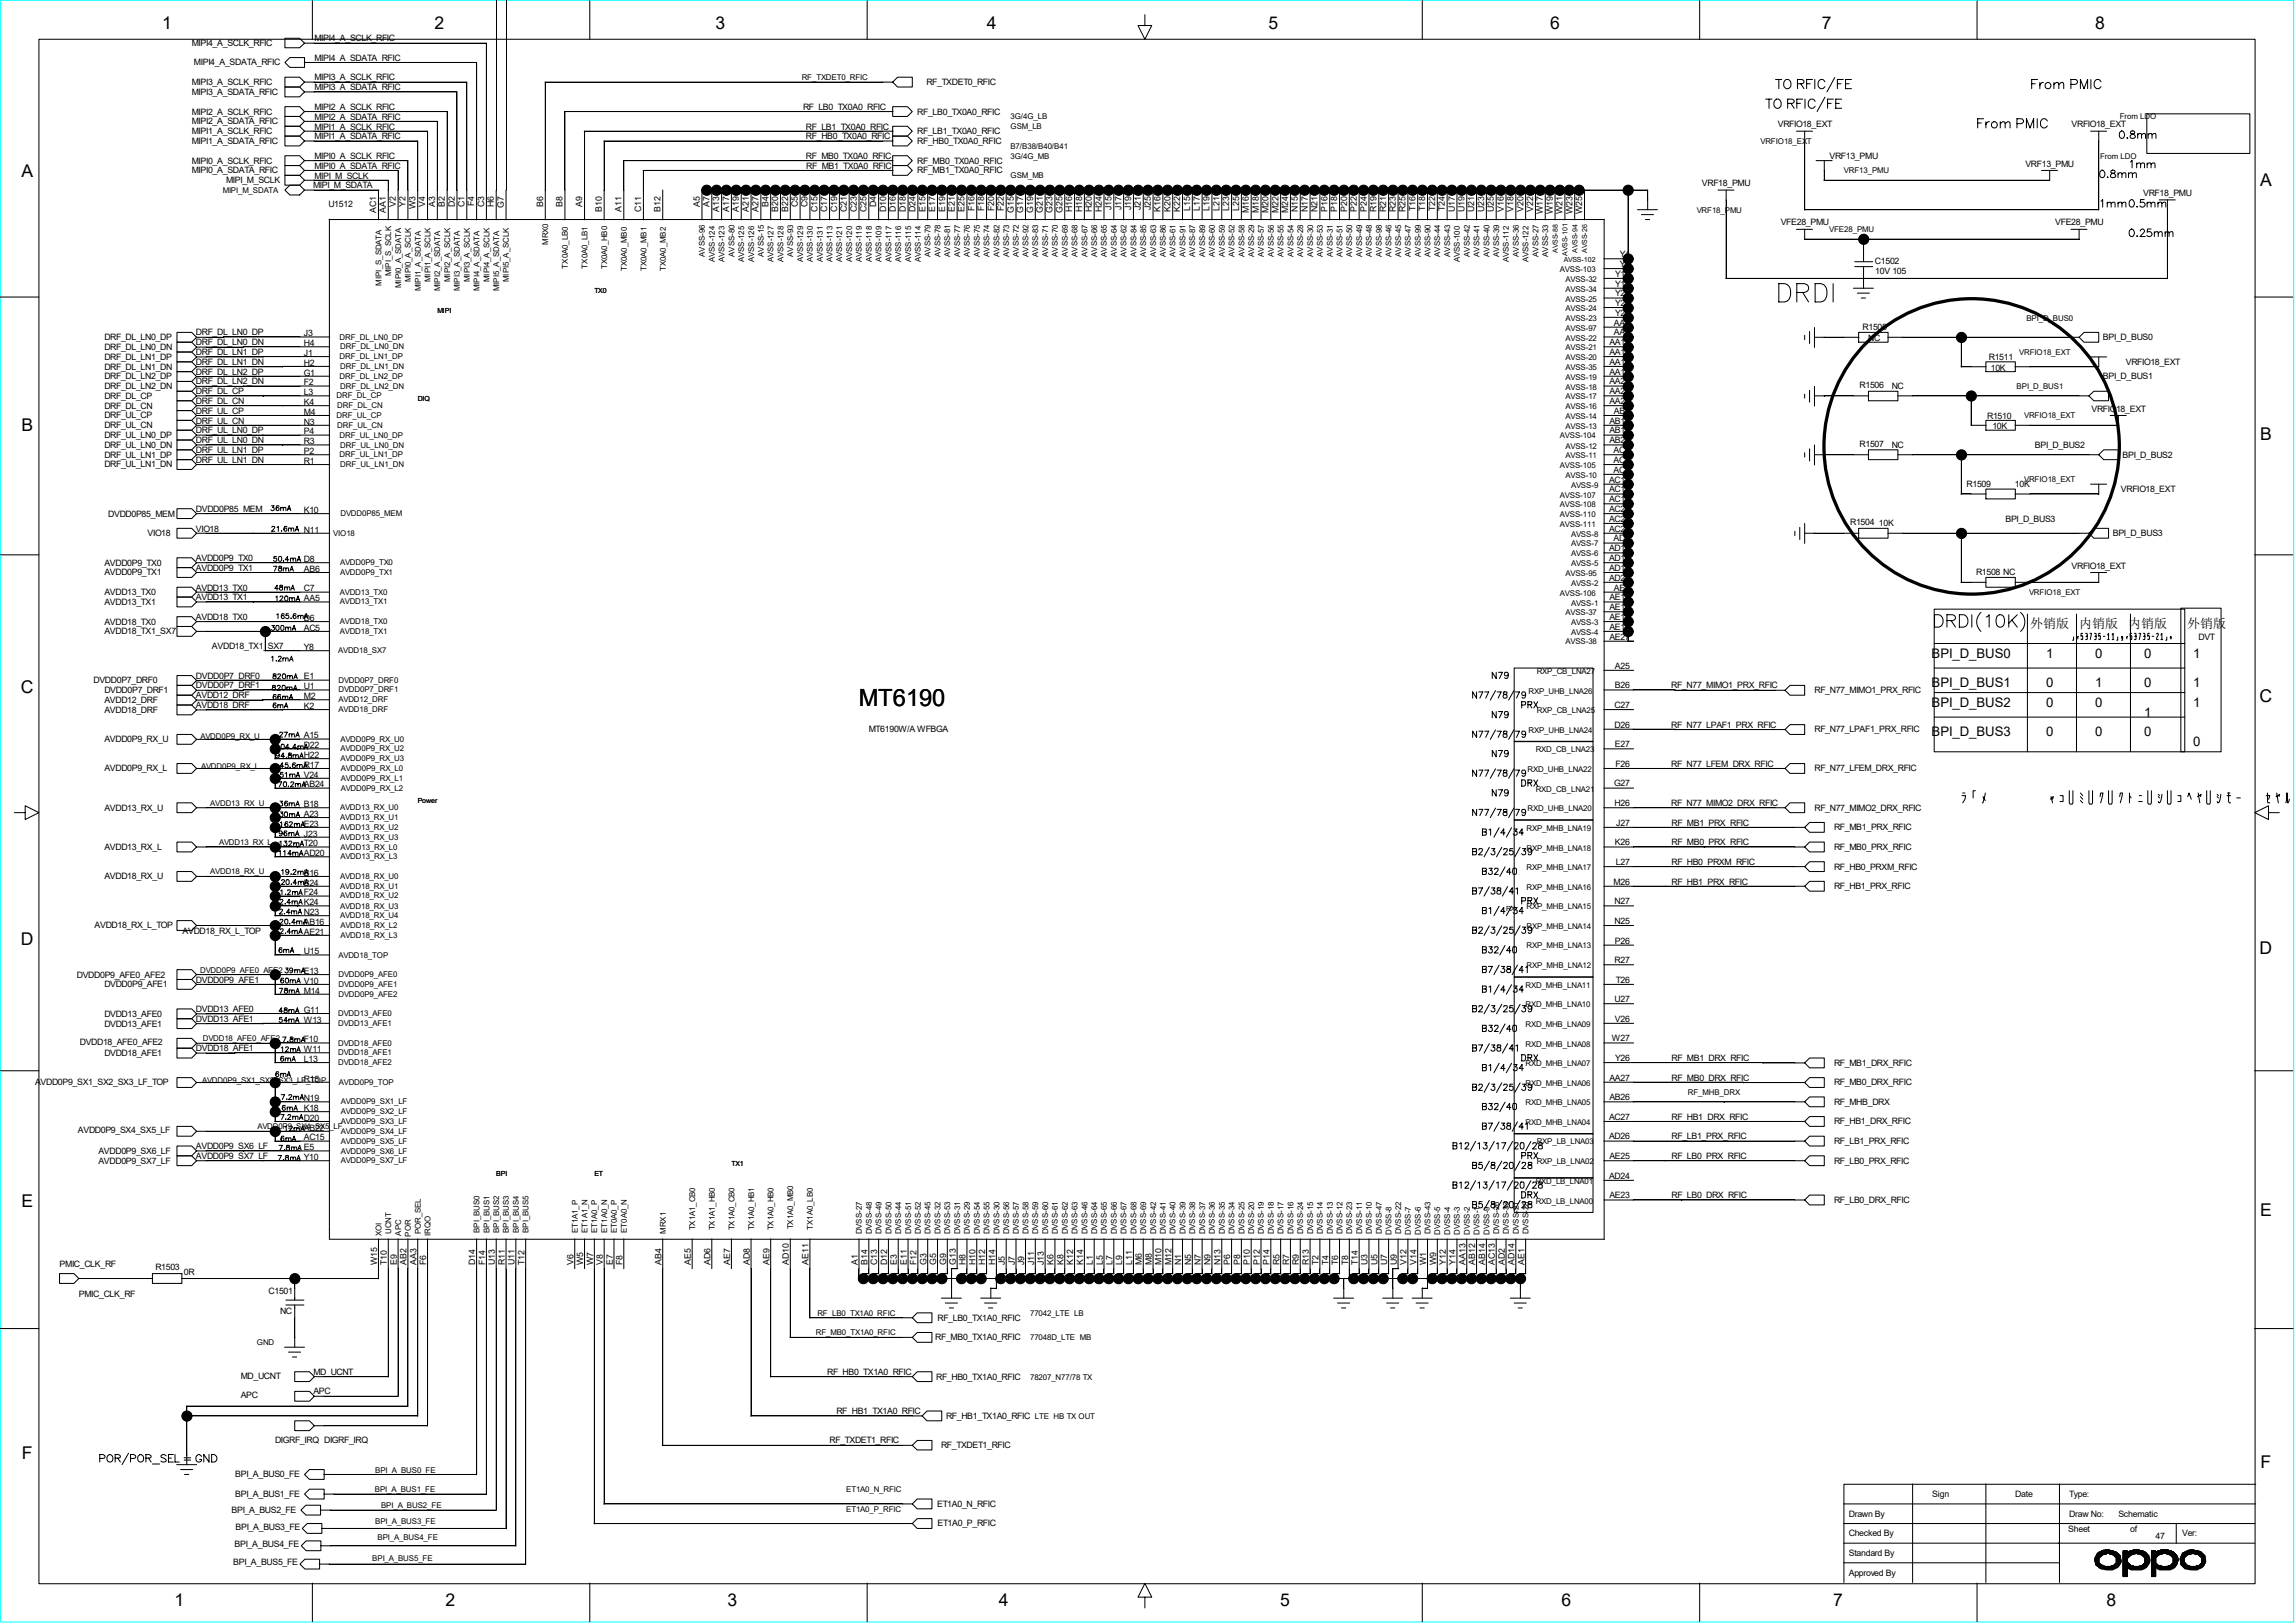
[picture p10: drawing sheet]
<svg xmlns="http://www.w3.org/2000/svg" width="297mm" height="210mm" viewBox="0 0 297 210" stroke-linecap="round" stroke-linejoin="round" font-family="sans-serif">
<defs><g id="words">
<text font-size="3.1" x="111.2" y="91.4">MT6190</text>
<g font-size="2.3">
<text x="21" y="3.8">1</text>
<text x="56.2" y="3.8">2</text>
<text x="92.6" y="3.8">3</text>
<text x="127.7" y="3.8">4</text>
<text x="164.2" y="3.8">5</text>
<text x="200.6" y="3.8">6</text>
<text x="235.8" y="3.8">7</text>
<text x="271.1" y="3.8">8</text>
<text x="2.8" y="22.9">A</text>
<text x="292.5" y="24.1">A</text>
<text x="2.8" y="55.8">B</text>
<text x="292.5" y="56.9">B</text>
<text x="2.7" y="89.7">C</text>
<text x="292.4" y="90.8">C</text>
<text x="2.7" y="122.3">D</text>
<text x="292.4" y="123.4">D</text>
<text x="2.8" y="156.2">E</text>
<text x="292.5" y="157.3">E</text>
<text x="2.8" y="188.8">F</text>
<text x="292.5" y="189.9">F</text>
<text x="22.6" y="207.8">1</text>
<text x="57.7" y="207.8">2</text>
<text x="94.2" y="207.8">3</text>
<text x="129.2" y="207.8">4</text>
<text x="165.7" y="207.8">5</text>
<text x="202.1" y="207.8">6</text>
<text x="237.2" y="207.8">7</text>
<text x="272.6" y="207.8">8</text>
</g>
<g font-size="1.7">
<text x="262.7" y="81.3">外销版</text>
<text x="269.1" y="81.3">内销版</text>
<text x="275.4" y="81.3">内销版</text>
<text x="283" y="81.3">外销版</text>
<text x="250" y="85.1">BPI_D_BUS0</text>
<text x="250" y="88.9">BPI_D_BUS1</text>
<text x="264.8" y="85.1">1</text>
<text x="264.8" y="88.9">0</text>
<text x="271.1" y="88.9">1</text>
<text x="271.1" y="85.1">0</text>
<text x="277.5" y="85.1">0</text>
<text x="277.5" y="88.9">0</text>
<text x="283.8" y="88.9">1</text>
<text x="283.8" y="85.1">1</text>
<text x="250" y="95.3">BPI_D_BUS3</text>
<text x="250" y="91.5">BPI_D_BUS2</text>
<text x="264.8" y="95.3">0</text>
<text x="264.8" y="91.5">0</text>
<text x="271.1" y="95.3">0</text>
<text x="271.1" y="91.5">0</text>
<text x="277.5" y="92.8">1</text>
<text x="277.5" y="95.3">0</text>
<text x="283.8" y="91.5">1</text>
<text x="283.8" y="96.5">0</text>
</g>
<g font-size="1.1">
<text x="24.8" y="6">MIPI4_A_SCLK_RFIC</text>
<text x="40.7" y="5.3">MIPI4_A_SCLK_RFIC</text>
<text x="24.8" y="11">MIPI3_A_SCLK_RFIC</text>
<text x="25.1" y="8.5">MIPI4_A_SDATA_RFIC</text>
<text x="40.7" y="7.9">MIPI4_A_SDATA_RFIC</text>
<text x="40.7" y="10.4">MIPI3_A_SCLK_RFIC</text>
<text x="40.7" y="11.7">MIPI3_A_SDATA_RFIC</text>
<text x="119.9" y="11">RF_TXDET0_RFIC</text>
<text x="24.8" y="12.3">MIPI3_A_SDATA_RFIC</text>
<text x="24.8" y="16.1">MIPI2_A_SDATA_RFIC</text>
<text x="24.8" y="14.8">MIPI2_A_SCLK_RFIC</text>
<text x="24.8" y="17.4">MIPI1_A_SCLK_RFIC</text>
<text x="40.7" y="14.2">MIPI2_A_SCLK_RFIC</text>
<text x="40.7" y="15.5">MIPI2_A_SDATA_RFIC</text>
<text x="40.7" y="16.8">MIPI1_A_SCLK_RFIC</text>
<text x="103.9" y="14.2">RF_LB0_TX0A0_RFIC</text>
<text x="104.3" y="16.8">RF_LB1_TX0A0_RFIC</text>
<text x="118.7" y="14.8">RF_LB0_TX0A0_RFIC</text>
<text x="118.7" y="17.4">RF_LB1_TX0A0_RFIC</text>
<text x="230.1" y="16.5">VRFIO18_EXT</text>
<text x="268.1" y="16.5">VRFIO18_EXT</text>
<text x="24.8" y="18.6">MIPI1_A_SDATA_RFIC</text>
<text x="24.8" y="22.4">MIPI0_A_SDATA_RFIC</text>
<text x="24.8" y="21.2">MIPI0_A_SCLK_RFIC</text>
<text x="29.3" y="23.7">MIPI_M_SCLK</text>
<text x="40.7" y="21.8">MIPI0_A_SDATA_RFIC</text>
<text x="40.7" y="23.1">MIPI_M_SCLK</text>
<text x="40.7" y="20.6">MIPI0_A_SCLK_RFIC</text>
<text x="40.7" y="18">MIPI1_A_SDATA_RFIC</text>
<text x="104.3" y="20.6">RF_MB0_TX0A0_RFIC</text>
<text x="104.3" y="18">RF_HB0_TX0A0_RFIC</text>
<text x="104.4" y="21.8">RF_MB1_TX0A0_RFIC</text>
<text x="118.7" y="18.6">RF_HB0_TX0A0_RFIC</text>
<text x="118.7" y="21.2">RF_MB0_TX0A0_RFIC</text>
<text x="118.7" y="22.4">RF_MB1_TX0A0_RFIC</text>
<text x="236.8" y="20.5">VRF13_PMU</text>
<text x="262.1" y="21.5">VRF13_PMU</text>
<text x="40.5" y="24.3">MIPI_M_SDATA</text>
<text x="42.5" y="26.8">U1512</text>
<text x="48.7" y="27.6" transform="rotate(-90 48.7 27.6)">AC1</text>
<text x="50" y="27.5" transform="rotate(-90 50 27.5)">AA1</text>
<text x="51.2" y="26.8" transform="rotate(-90 51.2 26.8)">V2</text>
<text x="52.5" y="26.8" transform="rotate(-90 52.5 26.8)">Y2</text>
<text x="53.8" y="27.1" transform="rotate(-90 53.8 27.1)">W3</text>
<text x="55" y="26.8" transform="rotate(-90 55 26.8)">V4</text>
<text x="56.3" y="26.8" transform="rotate(-90 56.3 26.8)">A3</text>
<text x="57.6" y="26.8" transform="rotate(-90 57.6 26.8)">B2</text>
<text x="58.8" y="26.8" transform="rotate(-90 58.8 26.8)">D2</text>
<text x="60.1" y="26.8" transform="rotate(-90 60.1 26.8)">C1</text>
<text x="61.4" y="26.7" transform="rotate(-90 61.4 26.7)">F4</text>
<text x="62.7" y="26.8" transform="rotate(-90 62.7 26.8)">C3</text>
<text x="63.9" y="26.8" transform="rotate(-90 63.9 26.8)">H6</text>
<text x="65.2" y="26.9" transform="rotate(-90 65.2 26.9)">G7</text>
<text x="70.3" y="26.8" transform="rotate(-90 70.3 26.8)">B6</text>
<text x="72.8" y="26.8" transform="rotate(-90 72.8 26.8)">B8</text>
<text x="75.4" y="26.8" transform="rotate(-90 75.4 26.8)">A9</text>
<text x="77.9" y="27.4" transform="rotate(-90 77.9 27.4)">B10</text>
<text x="80.4" y="27.4" transform="rotate(-90 80.4 27.4)">A11</text>
<text x="83" y="27.4" transform="rotate(-90 83 27.4)">C11</text>
<text x="85.5" y="27.4" transform="rotate(-90 85.5 27.4)">B12</text>
<text x="90.6" y="26.8" transform="rotate(-90 90.6 26.8)">A5</text>
<text x="91.8" y="26.8" transform="rotate(-90 91.8 26.8)">A7</text>
<text x="93.1" y="27.4" transform="rotate(-90 93.1 27.4)">A13</text>
<text x="94.4" y="27.4" transform="rotate(-90 94.4 27.4)">A17</text>
<text x="95.6" y="27.4" transform="rotate(-90 95.6 27.4)">A19</text>
<text x="96.9" y="27.4" transform="rotate(-90 96.9 27.4)">A21</text>
<text x="98.2" y="27.4" transform="rotate(-90 98.2 27.4)">A27</text>
<text x="99.4" y="26.8" transform="rotate(-90 99.4 26.8)">B4</text>
<text x="100.7" y="27.4" transform="rotate(-90 100.7 27.4)">B20</text>
<text x="102" y="27.4" transform="rotate(-90 102 27.4)">B22</text>
<text x="103.3" y="26.8" transform="rotate(-90 103.3 26.8)">C5</text>
<text x="104.5" y="26.8" transform="rotate(-90 104.5 26.8)">C9</text>
<text x="105.8" y="27.4" transform="rotate(-90 105.8 27.4)">C15</text>
<text x="107.1" y="27.4" transform="rotate(-90 107.1 27.4)">C17</text>
<text x="108.3" y="27.4" transform="rotate(-90 108.3 27.4)">C19</text>
<text x="109.6" y="27.4" transform="rotate(-90 109.6 27.4)">C21</text>
<text x="110.9" y="27.4" transform="rotate(-90 110.9 27.4)">C23</text>
<text x="112.1" y="27.4" transform="rotate(-90 112.1 27.4)">C25</text>
<text x="113.4" y="26.8" transform="rotate(-90 113.4 26.8)">D4</text>
<text x="114.7" y="27.4" transform="rotate(-90 114.7 27.4)">D10</text>
<text x="116" y="27.4" transform="rotate(-90 116 27.4)">D16</text>
<text x="117.2" y="27.4" transform="rotate(-90 117.2 27.4)">D18</text>
<text x="118.5" y="27.4" transform="rotate(-90 118.5 27.4)">D24</text>
<text x="119.8" y="27.4" transform="rotate(-90 119.8 27.4)">E15</text>
<text x="121" y="27.4" transform="rotate(-90 121 27.4)">E17</text>
<text x="122.3" y="27.4" transform="rotate(-90 122.3 27.4)">E19</text>
<text x="123.6" y="27.4" transform="rotate(-90 123.6 27.4)">E21</text>
<text x="124.8" y="27.4" transform="rotate(-90 124.8 27.4)">E25</text>
<text x="126.1" y="27.3" transform="rotate(-90 126.1 27.3)">F16</text>
<text x="127.4" y="27.3" transform="rotate(-90 127.4 27.3)">F18</text>
<text x="128.7" y="27.3" transform="rotate(-90 128.7 27.3)">F20</text>
<text x="129.9" y="27.3" transform="rotate(-90 129.9 27.3)">F22</text>
<text x="131.2" y="27.5" transform="rotate(-90 131.2 27.5)">G15</text>
<text x="132.4" y="27.5" transform="rotate(-90 132.4 27.5)">G17</text>
<text x="133.7" y="27.5" transform="rotate(-90 133.7 27.5)">G19</text>
<text x="135" y="27.5" transform="rotate(-90 135 27.5)">G21</text>
<text x="136.2" y="27.5" transform="rotate(-90 136.2 27.5)">G23</text>
<text x="137.5" y="27.5" transform="rotate(-90 137.5 27.5)">G25</text>
<text x="138.8" y="27.4" transform="rotate(-90 138.8 27.4)">H16</text>
<text x="140" y="27.4" transform="rotate(-90 140 27.4)">H18</text>
<text x="141.3" y="27.4" transform="rotate(-90 141.3 27.4)">H20</text>
<text x="142.6" y="27.4" transform="rotate(-90 142.6 27.4)">H24</text>
<text x="143.8" y="27.2" transform="rotate(-90 143.8 27.2)">J15</text>
<text x="145.1" y="27.2" transform="rotate(-90 145.1 27.2)">J17</text>
<text x="146.4" y="27.2" transform="rotate(-90 146.4 27.2)">J19</text>
<text x="147.7" y="27.2" transform="rotate(-90 147.7 27.2)">J21</text>
<text x="148.9" y="27.2" transform="rotate(-90 148.9 27.2)">J25</text>
<text x="150.2" y="27.4" transform="rotate(-90 150.2 27.4)">K16</text>
<text x="151.5" y="27.4" transform="rotate(-90 151.5 27.4)">K20</text>
<text x="152.7" y="27.4" transform="rotate(-90 152.7 27.4)">K22</text>
<text x="154" y="27.3" transform="rotate(-90 154 27.3)">L15</text>
<text x="155.3" y="27.3" transform="rotate(-90 155.3 27.3)">L17</text>
<text x="156.5" y="27.3" transform="rotate(-90 156.5 27.3)">L19</text>
<text x="157.8" y="27.3" transform="rotate(-90 157.8 27.3)">L21</text>
<text x="159.1" y="27.3" transform="rotate(-90 159.1 27.3)">L23</text>
<text x="160.4" y="27.3" transform="rotate(-90 160.4 27.3)">L25</text>
<text x="161.6" y="27.6" transform="rotate(-90 161.6 27.6)">M16</text>
<text x="162.9" y="27.6" transform="rotate(-90 162.9 27.6)">M18</text>
<text x="164.2" y="27.6" transform="rotate(-90 164.2 27.6)">M20</text>
<text x="165.4" y="27.6" transform="rotate(-90 165.4 27.6)">M22</text>
<text x="166.7" y="27.6" transform="rotate(-90 166.7 27.6)">M24</text>
<text x="168" y="27.4" transform="rotate(-90 168 27.4)">N15</text>
<text x="169.2" y="27.4" transform="rotate(-90 169.2 27.4)">N17</text>
<text x="170.5" y="27.4" transform="rotate(-90 170.5 27.4)">N21</text>
<text x="171.8" y="27.4" transform="rotate(-90 171.8 27.4)">P16</text>
<text x="173.1" y="27.4" transform="rotate(-90 173.1 27.4)">P18</text>
<text x="174.3" y="27.4" transform="rotate(-90 174.3 27.4)">P20</text>
<text x="175.6" y="27.4" transform="rotate(-90 175.6 27.4)">P22</text>
<text x="176.9" y="27.4" transform="rotate(-90 176.9 27.4)">P24</text>
<text x="178.1" y="27.4" transform="rotate(-90 178.1 27.4)">R19</text>
<text x="179.4" y="27.4" transform="rotate(-90 179.4 27.4)">R21</text>
<text x="180.6" y="27.4" transform="rotate(-90 180.6 27.4)">R23</text>
<text x="181.9" y="27.4" transform="rotate(-90 181.9 27.4)">R25</text>
<text x="183.2" y="27.3" transform="rotate(-90 183.2 27.3)">T16</text>
<text x="184.4" y="27.3" transform="rotate(-90 184.4 27.3)">T18</text>
<text x="185.7" y="27.3" transform="rotate(-90 185.7 27.3)">T22</text>
<text x="187" y="27.3" transform="rotate(-90 187 27.3)">T24</text>
<text x="188.3" y="27.4" transform="rotate(-90 188.3 27.4)">U17</text>
<text x="189.5" y="27.4" transform="rotate(-90 189.5 27.4)">U19</text>
<text x="190.8" y="27.4" transform="rotate(-90 190.8 27.4)">U21</text>
<text x="192.1" y="27.4" transform="rotate(-90 192.1 27.4)">U23</text>
<text x="193.3" y="27.4" transform="rotate(-90 193.3 27.4)">U25</text>
<text x="194.6" y="27.4" transform="rotate(-90 194.6 27.4)">V16</text>
<text x="195.9" y="27.4" transform="rotate(-90 195.9 27.4)">V18</text>
<text x="197.1" y="27.4" transform="rotate(-90 197.1 27.4)">V20</text>
<text x="198.4" y="27.4" transform="rotate(-90 198.4 27.4)">V22</text>
<text x="199.7" y="27.7" transform="rotate(-90 199.7 27.7)">W17</text>
<text x="201" y="27.7" transform="rotate(-90 201 27.7)">W19</text>
<text x="202.2" y="27.7" transform="rotate(-90 202.2 27.7)">W21</text>
<text x="203.5" y="27.7" transform="rotate(-90 203.5 27.7)">W23</text>
<text x="204.8" y="27.7" transform="rotate(-90 204.8 27.7)">W25</text>
<text x="220.3" y="24.1">VRF18_PMU</text>
<text x="230.5" y="29.2">VFE28_PMU</text>
<text x="266" y="29.2">VFE28_PMU</text>
<text x="277.4" y="25.4">VRF18_PMU</text>
<text x="209" y="35.8">Y16</text>
<text x="209.6" y="33.3">Y4</text>
<text x="209.6" y="34.5">Y6</text>
<text x="242.7" y="34.2">C1502</text>
<text x="242.7" y="35.5">10V 105</text>
<text x="209" y="39.6">Y22</text>
<text x="209" y="40.9">Y24</text>
<text x="209" y="38.4">Y20</text>
<text x="209" y="37.1">Y18</text>
<text x="13.5" y="44">DRF_DL_LN0_DP</text>
<text x="13.5" y="45.3">DRF_DL_LN0_DN</text>
<text x="13.5" y="46.6">DRF_DL_LN1_DP</text>
<text x="13.5" y="47.8">DRF_DL_LN1_DN</text>
<text x="25.4" y="44.7">DRF_DL_LN0_DN</text>
<text x="25.4" y="47.2">DRF_DL_LN1_DN</text>
<text x="25.4" y="43.4">DRF_DL_LN0_DP</text>
<text x="25.4" y="45.9">DRF_DL_LN1_DP</text>
<text x="39.3" y="44.8">H4</text>
<text x="39.3" y="46.1">J1</text>
<text x="39.3" y="47.3">H2</text>
<text x="39.3" y="43.5">J3</text>
<text x="208.3" y="44.7">AA11</text>
<text x="208.3" y="45.9">AA15</text>
<text x="208.3" y="47.2">AA17</text>
<text x="208.9" y="43.4">AA9</text>
<text x="208.9" y="42.1">AA7</text>
<text x="241" y="42.7">R1505</text>
<text x="241.8" y="44.1">NC</text>
<text x="257.4" y="46.6">R1511</text>
<text x="257.6" y="48">10K</text>
<text x="272.2" y="44">BPI_D_BUS0</text>
<text x="275.1" y="47.2">VRFIO18_EXT</text>
<text x="13.5" y="50.4">DRF_DL_LN2_DN</text>
<text x="13.5" y="49.1">DRF_DL_LN2_DP</text>
<text x="13.5" y="52.9">DRF_DL_CN</text>
<text x="13.5" y="51.6">DRF_DL_CP</text>
<text x="25.4" y="48.5">DRF_DL_LN2_DP</text>
<text x="25.4" y="49.7">DRF_DL_LN2_DN</text>
<text x="25.4" y="52.3">DRF_DL_CN</text>
<text x="25.4" y="53.6">DRF_UL_CP</text>
<text x="25.4" y="51">DRF_DL_CP</text>
<text x="39.3" y="49.9">F2</text>
<text x="39.3" y="53.7">M4</text>
<text x="39.3" y="52.4">K4</text>
<text x="39.3" y="51.1">L3</text>
<text x="39.3" y="48.6">G1</text>
<text x="208.3" y="52.3">AA25</text>
<text x="208.3" y="51">AA23</text>
<text x="208.3" y="49.7">AA21</text>
<text x="208.3" y="48.5">AA19</text>
<text x="208.9" y="53.6">AB8</text>
<text x="240.7" y="50.2">R1506</text>
<text x="244.8" y="50.3">NC</text>
<text x="270.7" y="53.3">VRFIO18_EXT</text>
<text x="272.2" y="49.1">BPI_D_BUS1</text>
<text x="13.5" y="55.4">DRF_UL_CN</text>
<text x="13.5" y="54.1">DRF_UL_CP</text>
<text x="13.5" y="58">DRF_UL_LN0_DN</text>
<text x="13.5" y="56.7">DRF_UL_LN0_DP</text>
<text x="13.5" y="59.2">DRF_UL_LN1_DP</text>
<text x="25.4" y="56.1">DRF_UL_LN0_DP</text>
<text x="25.4" y="58.6">DRF_UL_LN1_DP</text>
<text x="25.4" y="59.9">DRF_UL_LN1_DN</text>
<text x="25.4" y="54.8">DRF_UL_CN</text>
<text x="25.4" y="57.4">DRF_UL_LN0_DN</text>
<text x="39.3" y="54.9">N3</text>
<text x="39.3" y="58.8">P2</text>
<text x="39.3" y="57.5">R3</text>
<text x="39.3" y="56.2">P4</text>
<text x="208.3" y="56.1">AB18</text>
<text x="208.3" y="57.4">AB20</text>
<text x="208.3" y="54.8">AB10</text>
<text x="208.8" y="59.9">AC7</text>
<text x="208.8" y="58.6">AC3</text>
<text x="240.7" y="57.8">R1507</text>
<text x="244.8" y="57.9">NC</text>
<text x="257.2" y="54.2">R1510</text>
<text x="257.9" y="55.5">10K</text>
<text x="263.4" y="58">BPI_D_BUS2</text>
<text x="274.7" y="59.2">BPI_D_BUS2</text>
<text x="13.5" y="60.5">DRF_UL_LN1_DN</text>
<text x="39.3" y="60">R1</text>
<text x="208.2" y="65">AC19</text>
<text x="208.2" y="63.7">AC17</text>
<text x="208.2" y="62.4">AC11</text>
<text x="208.8" y="61.2">AC9</text>
<text x="254.5" y="63.1">R1509</text>
<text x="260.8" y="63">10K</text>
<text x="274.5" y="63.7">VRFIO18_EXT</text>
<text x="14" y="66.8">DVDD0P85_MEM</text>
<text x="19.1" y="69.4">VIO18</text>
<text x="25.4" y="66.3">DVDD0P85_MEM</text>
<text x="25.4" y="68.8">VIO18</text>
<text x="39.3" y="68.9">N11</text>
<text x="39.3" y="66.4">K10</text>
<text x="208.2" y="67.5">AC23</text>
<text x="208.2" y="66.3">AC21</text>
<text x="208.2" y="68.8">AC25</text>
<text x="208.2" y="71.3">AD12</text>
<text x="208.8" y="70.1">AD4</text>
<text x="239.4" y="68">R1504</text>
<text x="243.2" y="68.1">10K</text>
<text x="259.5" y="67.5">BPI_D_BUS3</text>
<text x="273.4" y="69.4">BPI_D_BUS3</text>
<text x="13.5" y="73.2">AVDD0P9_TX0</text>
<text x="13.5" y="74.5">AVDD0P9_TX1</text>
<text x="13.5" y="77">AVDD13_TX0</text>
<text x="25.4" y="72.6">AVDD0P9_TX0</text>
<text x="25.4" y="73.9">AVDD0P9_TX1</text>
<text x="25.4" y="77.7">AVDD13_TX1</text>
<text x="25.4" y="76.4">AVDD13_TX0</text>
<text x="39.3" y="77.8">AA5</text>
<text x="39.3" y="76.5">C7</text>
<text x="39.3" y="72.7">D8</text>
<text x="39.3" y="74">AB6</text>
<text x="208.2" y="72.6">AD16</text>
<text x="208.2" y="75.1">AD22</text>
<text x="208.2" y="73.9">AD18</text>
<text x="208.3" y="77.7">AE13</text>
<text x="208.9" y="76.4">AE3</text>
<text x="255.7" y="74.4">R1508 NC</text>
<text x="268.1" y="73.6">VRFIO18_EXT</text>
<text x="13.5" y="78.3">AVDD13_TX1</text>
<text x="13.5" y="80.8">AVDD18_TX0</text>
<text x="13.5" y="82.1">AVDD18_TX1_SX7</text>
<text x="25.4" y="80.2">AVDD18_TX0</text>
<text x="27.4" y="84">AVDD18_TX1_SX7</text>
<text x="39.3" y="81.6">AC5</text>
<text x="39.3" y="80.3">D6</text>
<text x="208.3" y="82.8">AE27</text>
<text x="208.3" y="80.2">AE17</text>
<text x="208.3" y="81.5">AE19</text>
<text x="208.3" y="79">AE15</text>
<text x="284.5" y="82.8">DVT</text>
<text x="12.1" y="88.4">DVDD0P7_DRF0</text>
<text x="13.5" y="89.7">DVDD0P7_DRF1</text>
<text x="25.4" y="89.1">DVDD0P7_DRF1</text>
<text x="25.4" y="87.8">DVDD0P7_DRF0</text>
<text x="39.3" y="84.1">Y8</text>
<text x="39.3" y="89.2">U1</text>
<text x="39.3" y="87.9">E1</text>
<text x="209" y="89.1">B26</text>
<text x="209" y="86.5">A25</text>
<text x="216.3" y="89.1">RF_N77_MIMO1_PRX_RFIC</text>
<text x="234.8" y="89.7">RF_N77_MIMO1_PRX_RFIC</text>
<text x="13.5" y="91">AVDD12_DRF</text>
<text x="13.5" y="92.2">AVDD18_DRF</text>
<text x="25.4" y="91.6">AVDD18_DRF</text>
<text x="25.4" y="90.3">AVDD12_DRF</text>
<text x="39.3" y="95.5">A15</text>
<text x="39.3" y="90.5">M2</text>
<text x="39.3" y="91.7">K2</text>
<text x="112.4" y="94.7">MT6190W/A WFBGA</text>
<text x="209" y="91.6">C27</text>
<text x="209" y="94.1">D26</text>
<text x="216.3" y="94.1">RF_N77_LPAF1_PRX_RFIC</text>
<text x="234.8" y="94.8">RF_N77_LPAF1_PRX_RFIC</text>
<text x="13.5" y="96.1">AVDD0P9_RX_U</text>
<text x="13.5" y="99.8">AVDD0P9_RX_L</text>
<text x="39.3" y="96.8">D22</text>
<text x="39.3" y="98.1">H22</text>
<text x="39.3" y="100.6">V24</text>
<text x="39.3" y="99.4">R17</text>
<text x="39.3" y="101.9">AB24</text>
<text x="208.9" y="101.8">G27</text>
<text x="209" y="96.7">E27</text>
<text x="209.1" y="99.2">F26</text>
<text x="216.3" y="99.2">RF_N77_LFEM_DRX_RFIC</text>
<text x="234.8" y="99.8">RF_N77_LFEM_DRX_RFIC</text>
<text x="13.5" y="104.9">AVDD13_RX_U</text>
<text x="39.3" y="104.4">B18</text>
<text x="39.3" y="107">E23</text>
<text x="39.3" y="105.7">A23</text>
<text x="209" y="104.3">H26</text>
<text x="209.2" y="106.8">J27</text>
<text x="216.3" y="104.3">RF_N77_MIMO2_DRX_RFIC</text>
<text x="216.3" y="106.8">RF_MB1_PRX_RFIC</text>
<text x="234.8" y="104.9">RF_N77_MIMO2_DRX_RFIC</text>
<text x="237.4" y="107.4">RF_MB1_PRX_RFIC</text>
<text x="13.5" y="110">AVDD13_RX_L</text>
<text x="13.5" y="113.8">AVDD18_RX_U</text>
<text x="39.3" y="113.3">B16</text>
<text x="39.3" y="110.8">AD20</text>
<text x="39.3" y="108.2">J23</text>
<text x="39.3" y="109.5">T20</text>
<text x="209" y="109.4">K26</text>
<text x="209.1" y="111.9">L27</text>
<text x="216.3" y="111.9">RF_HB0_PRXM_RFIC</text>
<text x="216.3" y="109.4">RF_MB0_PRX_RFIC</text>
<text x="237.4" y="110">RF_MB0_PRX_RFIC</text>
<text x="237.4" y="112.5">RF_HB0_PRXM_RFIC</text>
<text x="39.3" y="119.7">AB16</text>
<text x="39.3" y="118.4">N23</text>
<text x="39.3" y="117.1">K24</text>
<text x="39.3" y="115.9">F24</text>
<text x="39.3" y="114.6">B24</text>
<text x="208.8" y="114.5">M26</text>
<text x="209" y="117">N27</text>
<text x="209" y="119.5">N25</text>
<text x="216.3" y="114.5">RF_HB1_PRX_RFIC</text>
<text x="237.4" y="115.1">RF_HB1_PRX_RFIC</text>
<text x="12.2" y="120.1">AVDD18_RX_L_TOP</text>
<text x="23.6" y="120.8">AVDD18_RX_L_TOP</text>
<text x="39.3" y="120.9">AE21</text>
<text x="39.3" y="123.5">U15</text>
<text x="209" y="124.6">R27</text>
<text x="209" y="122.1">P26</text>
<text x="9.9" y="126.5">DVDD0P9_AFE0_AFE2</text>
<text x="13.5" y="127.8">DVDD0P9_AFE1</text>
<text x="13.5" y="131.6">DVDD13_AFE0</text>
<text x="25.4" y="127.2">DVDD0P9_AFE1</text>
<text x="25.4" y="130.9">DVDD13_AFE0</text>
<text x="39.3" y="127.3">V10</text>
<text x="39.3" y="131.1">G11</text>
<text x="39.3" y="128.6">M14</text>
<text x="39.3" y="126">E13</text>
<text x="209" y="129.7">U27</text>
<text x="209.1" y="127.2">T26</text>
<text x="10.3" y="135.3">DVDD18_AFE0_AFE2</text>
<text x="13.5" y="132.8">DVDD13_AFE1</text>
<text x="13.5" y="136.7">DVDD18_AFE1</text>
<text x="25.4" y="132.2">DVDD13_AFE1</text>
<text x="25.4" y="136">DVDD18_AFE1</text>
<text x="39.3" y="137.4">L13</text>
<text x="39.3" y="136.1">W11</text>
<text x="39.3" y="132.3">W13</text>
<text x="39.3" y="134.9">F10</text>
<text x="208.6" y="134.7">W27</text>
<text x="209" y="132.2">V26</text>
<text x="209" y="137.3">Y26</text>
<text x="216.3" y="137.3">RF_MB1_DRX_RFIC</text>
<text x="237.4" y="137.9">RF_MB1_DRX_RFIC</text>
<text x="4.5" y="140.5">AVDD0P9_SX1_SX2_SX3_LF_TOP</text>
<text x="39.3" y="142.5">N19</text>
<text x="39.3" y="140">R15</text>
<text x="39.3" y="143.8">K18</text>
<text x="208.3" y="139.8">AA27</text>
<text x="208.3" y="142.4">AB26</text>
<text x="216.3" y="139.8">RF_MB0_DRX_RFIC</text>
<text x="237.4" y="140.5">RF_MB0_DRX_RFIC</text>
<text x="237.4" y="143">RF_MHB_DRX</text>
<text x="10.1" y="146.6">AVDD0P9_SX4_SX5_LF</text>
<text x="12.7" y="149.3">AVDD0P9_SX6_LF</text>
<text x="25.4" y="150">AVDD0P9_SX7_LF</text>
<text x="25.4" y="148.7">AVDD0P9_SX6_LF</text>
<text x="39.3" y="147.6">AC15</text>
<text x="39.3" y="146.3">AB22</text>
<text x="39.3" y="145">D20</text>
<text x="39.3" y="148.8">E5</text>
<text x="208.2" y="144.9">AC27</text>
<text x="208.2" y="147.4">AD26</text>
<text x="208.3" y="150">AE25</text>
<text x="216.3" y="150">RF_LB0_PRX_RFIC</text>
<text x="216.3" y="144.9">RF_HB1_DRX_RFIC</text>
<text x="216.3" y="147.4">RF_LB1_PRX_RFIC</text>
<text x="237.4" y="145.5">RF_HB1_DRX_RFIC</text>
<text x="237.4" y="148">RF_LB1_PRX_RFIC</text>
<text x="12.7" y="150.6">AVDD0P9_SX7_LF</text>
<text x="39.3" y="150.1">Y10</text>
<text x="208.2" y="152.5">AD24</text>
<text x="208.3" y="155.1">AE23</text>
<text x="216.3" y="155.1">RF_LB0_DRX_RFIC</text>
<text x="237.4" y="150.6">RF_LB0_PRX_RFIC</text>
<text x="237.4" y="155.7">RF_LB0_DRX_RFIC</text>
<text x="7.7" y="163.9">PMIC_CLK_RF</text>
<text x="10.2" y="167.8">PMIC_CLK_RF</text>
<text x="20.1" y="164.3">R1503</text>
<text x="23.8" y="164.9">0R</text>
<text x="34.8" y="167.4">C1501</text>
<text x="48.8" y="163.7" transform="rotate(-90 48.8 163.7)">W15</text>
<text x="50.1" y="163.7" transform="rotate(-90 50.1 163.7)">T10</text>
<text x="51.4" y="163.7" transform="rotate(-90 51.4 163.7)">E9</text>
<text x="52.6" y="163.7" transform="rotate(-90 52.6 163.7)">AB2</text>
<text x="53.9" y="163.7" transform="rotate(-90 53.9 163.7)">AA3</text>
<text x="55.2" y="163.7" transform="rotate(-90 55.2 163.7)">F6</text>
<text x="61.5" y="163.7" transform="rotate(-90 61.5 163.7)">D14</text>
<text x="62.8" y="163.7" transform="rotate(-90 62.8 163.7)">F14</text>
<text x="64.1" y="163.7" transform="rotate(-90 64.1 163.7)">U13</text>
<text x="65.3" y="163.7" transform="rotate(-90 65.3 163.7)">R11</text>
<text x="66.6" y="163.7" transform="rotate(-90 66.6 163.7)">U11</text>
<text x="67.9" y="163.7" transform="rotate(-90 67.9 163.7)">T12</text>
<text x="74.2" y="163.7" transform="rotate(-90 74.2 163.7)">V6</text>
<text x="75.5" y="163.7" transform="rotate(-90 75.5 163.7)">W5</text>
<text x="76.8" y="163.7" transform="rotate(-90 76.8 163.7)">W7</text>
<text x="78" y="163.7" transform="rotate(-90 78 163.7)">V8</text>
<text x="79.3" y="163.7" transform="rotate(-90 79.3 163.7)">E7</text>
<text x="80.6" y="163.7" transform="rotate(-90 80.6 163.7)">F8</text>
<text x="85.6" y="163.7" transform="rotate(-90 85.6 163.7)">AB4</text>
<text x="89.4" y="163.7" transform="rotate(-90 89.4 163.7)">AE5</text>
<text x="91.9" y="163.7" transform="rotate(-90 91.9 163.7)">AD6</text>
<text x="94.5" y="163.7" transform="rotate(-90 94.5 163.7)">AE7</text>
<text x="97" y="163.7" transform="rotate(-90 97 163.7)">AD8</text>
<text x="99.6" y="163.7" transform="rotate(-90 99.6 163.7)">AE9</text>
<text x="102.1" y="163.7" transform="rotate(-90 102.1 163.7)">AD10</text>
<text x="104.6" y="163.7" transform="rotate(-90 104.6 163.7)">AE11</text>
<text x="111" y="163.7" transform="rotate(-90 111 163.7)">A1</text>
<text x="112.3" y="163.7" transform="rotate(-90 112.3 163.7)">B14</text>
<text x="113.5" y="163.7" transform="rotate(-90 113.5 163.7)">C13</text>
<text x="114.8" y="163.7" transform="rotate(-90 114.8 163.7)">D12</text>
<text x="116.1" y="163.7" transform="rotate(-90 116.1 163.7)">E3</text>
<text x="117.3" y="163.7" transform="rotate(-90 117.3 163.7)">E11</text>
<text x="118.6" y="163.7" transform="rotate(-90 118.6 163.7)">F12</text>
<text x="119.9" y="163.7" transform="rotate(-90 119.9 163.7)">G3</text>
<text x="121.2" y="163.7" transform="rotate(-90 121.2 163.7)">G5</text>
<text x="122.4" y="163.7" transform="rotate(-90 122.4 163.7)">G9</text>
<text x="123.7" y="163.7" transform="rotate(-90 123.7 163.7)">G13</text>
<text x="125" y="163.7" transform="rotate(-90 125 163.7)">H8</text>
<text x="126.2" y="163.7" transform="rotate(-90 126.2 163.7)">H10</text>
<text x="127.5" y="163.7" transform="rotate(-90 127.5 163.7)">H12</text>
<text x="128.8" y="163.7" transform="rotate(-90 128.8 163.7)">H14</text>
<text x="130" y="163.7" transform="rotate(-90 130 163.7)">J5</text>
<text x="131.3" y="163.7" transform="rotate(-90 131.3 163.7)">J7</text>
<text x="132.5" y="163.7" transform="rotate(-90 132.5 163.7)">J9</text>
<text x="133.8" y="163.7" transform="rotate(-90 133.8 163.7)">J11</text>
<text x="135.1" y="163.7" transform="rotate(-90 135.1 163.7)">J13</text>
<text x="136.4" y="163.7" transform="rotate(-90 136.4 163.7)">K6</text>
<text x="137.6" y="163.7" transform="rotate(-90 137.6 163.7)">K8</text>
<text x="138.9" y="163.7" transform="rotate(-90 138.9 163.7)">K12</text>
<text x="140.2" y="163.7" transform="rotate(-90 140.2 163.7)">K14</text>
<text x="141.4" y="163.7" transform="rotate(-90 141.4 163.7)">L1</text>
<text x="142.7" y="163.7" transform="rotate(-90 142.7 163.7)">L5</text>
<text x="144" y="163.7" transform="rotate(-90 144 163.7)">L7</text>
<text x="145.2" y="163.7" transform="rotate(-90 145.2 163.7)">L9</text>
<text x="146.5" y="163.7" transform="rotate(-90 146.5 163.7)">L11</text>
<text x="147.8" y="163.7" transform="rotate(-90 147.8 163.7)">M6</text>
<text x="149.1" y="163.7" transform="rotate(-90 149.1 163.7)">M8</text>
<text x="150.3" y="163.7" transform="rotate(-90 150.3 163.7)">M10</text>
<text x="151.6" y="163.7" transform="rotate(-90 151.6 163.7)">M12</text>
<text x="152.9" y="163.7" transform="rotate(-90 152.9 163.7)">N1</text>
<text x="154.1" y="163.7" transform="rotate(-90 154.1 163.7)">N5</text>
<text x="155.4" y="163.7" transform="rotate(-90 155.4 163.7)">N7</text>
<text x="156.7" y="163.7" transform="rotate(-90 156.7 163.7)">N9</text>
<text x="157.9" y="163.7" transform="rotate(-90 157.9 163.7)">N13</text>
<text x="159.2" y="163.7" transform="rotate(-90 159.2 163.7)">P6</text>
<text x="160.5" y="163.7" transform="rotate(-90 160.5 163.7)">P8</text>
<text x="161.8" y="163.7" transform="rotate(-90 161.8 163.7)">P10</text>
<text x="163" y="163.7" transform="rotate(-90 163 163.7)">P12</text>
<text x="164.3" y="163.7" transform="rotate(-90 164.3 163.7)">P14</text>
<text x="165.6" y="163.7" transform="rotate(-90 165.6 163.7)">R5</text>
<text x="166.8" y="163.7" transform="rotate(-90 166.8 163.7)">R7</text>
<text x="168.1" y="163.7" transform="rotate(-90 168.1 163.7)">R9</text>
<text x="169.4" y="163.7" transform="rotate(-90 169.4 163.7)">R13</text>
<text x="170.6" y="163.7" transform="rotate(-90 170.6 163.7)">T2</text>
<text x="171.9" y="163.7" transform="rotate(-90 171.9 163.7)">T4</text>
<text x="173.2" y="163.7" transform="rotate(-90 173.2 163.7)">T6</text>
<text x="174.5" y="163.7" transform="rotate(-90 174.5 163.7)">T8</text>
<text x="175.7" y="163.7" transform="rotate(-90 175.7 163.7)">T14</text>
<text x="177" y="163.7" transform="rotate(-90 177 163.7)">U3</text>
<text x="178.3" y="163.7" transform="rotate(-90 178.3 163.7)">U5</text>
<text x="179.5" y="163.7" transform="rotate(-90 179.5 163.7)">U7</text>
<text x="180.8" y="163.7" transform="rotate(-90 180.8 163.7)">U9</text>
<text x="182" y="163.7" transform="rotate(-90 182 163.7)">V12</text>
<text x="183.3" y="163.7" transform="rotate(-90 183.3 163.7)">V14</text>
<text x="184.6" y="163.7" transform="rotate(-90 184.6 163.7)">W1</text>
<text x="185.8" y="163.7" transform="rotate(-90 185.8 163.7)">W9</text>
<text x="187.1" y="163.7" transform="rotate(-90 187.1 163.7)">Y12</text>
<text x="188.4" y="163.7" transform="rotate(-90 188.4 163.7)">Y14</text>
<text x="189.7" y="163.7" transform="rotate(-90 189.7 163.7)">AA13</text>
<text x="190.9" y="163.7" transform="rotate(-90 190.9 163.7)">AB12</text>
<text x="192.2" y="163.7" transform="rotate(-90 192.2 163.7)">AB14</text>
<text x="193.5" y="163.7" transform="rotate(-90 193.5 163.7)">AC13</text>
<text x="194.7" y="163.7" transform="rotate(-90 194.7 163.7)">AD2</text>
<text x="196" y="163.7" transform="rotate(-90 196 163.7)">AD14</text>
<text x="197.3" y="163.7" transform="rotate(-90 197.3 163.7)">AE1</text>
<text x="36.2" y="170.1">NC</text>
<text x="121" y="173.4">RF_MB0_TX1A0_RFIC</text>
<text x="121.3" y="170.9">RF_LB0_TX1A0_RFIC</text>
<text x="31.2" y="178.4">MD_UCNT</text>
<text x="40.6" y="177.9">MD_UCNT</text>
<text x="107.1" y="177.9">RF_HB0_TX1A0_RFIC</text>
<text x="121.2" y="178.5">RF_HB0_TX1A0_RFIC</text>
<text x="31.2" y="180.9">APC</text>
<text x="40.6" y="180.4">APC</text>
<text x="108.2" y="183">RF_HB1_TX1A0_RFIC</text>
<text x="122.4" y="183.6">RF_HB1_TX1A0_RFIC LTE HB TX OUT</text>
<text x="30.4" y="191.2">BPI_A_BUS0_FE</text>
<text x="35.6" y="186.8">DIGRF_IRQ DIGRF_IRQ</text>
<text x="107.4" y="186.8">RF_TXDET1_RFIC</text>
<text x="121.8" y="187.4">RF_TXDET1_RFIC</text>
<text x="30" y="195.8">BPI_A_BUS2_FE</text>
<text x="30.4" y="193.7">BPI_A_BUS1_FE</text>
<text x="30.5" y="198">BPI_A_BUS3_FE</text>
<text x="121.3" y="195">ET1A0_N_RFIC</text>
<text x="121.3" y="197.5">ET1A0_P_RFIC</text>
<text x="239.3" y="196.3">Drawn By</text>
<text x="250.1" y="193.7">Sign</text>
<text x="260.8" y="193.7">Date</text>
<text x="267.8" y="193.7">Type:</text>
<text x="267.8" y="196.3">Draw No:</text>
<text x="274.2" y="196.3">Schematic</text>
<text x="30.2" y="202.6">BPI_A_BUS5_FE</text>
<text x="30.4" y="200.2">BPI_A_BUS4_FE</text>
<text x="239.3" y="198.8">Checked By</text>
<text x="239.3" y="201.3">Standard By</text>
<text x="239.3" y="203.9">Approved By</text>
<text x="267.7" y="198.3">Sheet</text>
<text x="275.7" y="198.3">of</text>
<text x="279" y="199.1">47</text>
<text x="282.4" y="198.8">Ver:</text>
</g>
<g font-size="1">
<text x="103.8" y="10.4">RF_TXDET0_RFIC</text>
<text x="130.8" y="15.5">3G/4G_LB</text>
<text x="130.8" y="16.7">GSM_LB</text>
<text x="274.3" y="15.5">From LDO</text>
<text x="130.8" y="19.3">B7/B38/B40/B41</text>
<text x="130.8" y="20.5">3G/4G_MB</text>
<text x="130.8" y="23.1">GSM_MB</text>
<text x="227.8" y="18.6">VRFIO18_EXT</text>
<text x="238.6" y="22.4">VRF13_PMU</text>
<text x="271.8" y="20.5">From LDO</text>
<text x="28.8" y="25">MIPI_M_SDATA</text>
<text x="219.6" y="27.5">VRF18_PMU</text>
<text x="50.6" y="35.8" transform="rotate(-90 50.6 35.8)">MIPI_S_SCLK</text>
<text x="71" y="31.7" transform="rotate(-90 71 31.7)">MRX0</text>
<text x="73.5" y="34.8" transform="rotate(-90 73.5 34.8)">TX0A0_LB0</text>
<text x="76" y="34.8" transform="rotate(-90 76 34.8)">TX0A0_LB1</text>
<text x="78.6" y="34.8" transform="rotate(-90 78.6 34.8)">TX0A0_HB0</text>
<text x="81.1" y="35.1" transform="rotate(-90 81.1 35.1)">TX0A0_MB0</text>
<text x="83.7" y="35.1" transform="rotate(-90 83.7 35.1)">TX0A0_MB1</text>
<text x="86.2" y="35.1" transform="rotate(-90 86.2 35.1)">TX0A0_MB2</text>
<text x="91.2" y="33.2" transform="rotate(-90 91.2 33.2)">AVSS-96</text>
<text x="92.5" y="34" transform="rotate(-90 92.5 34)">AVSS-124</text>
<text x="93.8" y="34" transform="rotate(-90 93.8 34)">AVSS-123</text>
<text x="95" y="33.2" transform="rotate(-90 95 33.2)">AVSS-80</text>
<text x="96.3" y="34" transform="rotate(-90 96.3 34)">AVSS-125</text>
<text x="97.6" y="34" transform="rotate(-90 97.6 34)">AVSS-126</text>
<text x="98.9" y="33.2" transform="rotate(-90 98.9 33.2)">AVSS-15</text>
<text x="100.1" y="34" transform="rotate(-90 100.1 34)">AVSS-127</text>
<text x="101.4" y="34" transform="rotate(-90 101.4 34)">AVSS-128</text>
<text x="102.7" y="33.2" transform="rotate(-90 102.7 33.2)">AVSS-93</text>
<text x="103.9" y="34" transform="rotate(-90 103.9 34)">AVSS-129</text>
<text x="105.2" y="34" transform="rotate(-90 105.2 34)">AVSS-130</text>
<text x="106.5" y="34" transform="rotate(-90 106.5 34)">AVSS-131</text>
<text x="107.7" y="34" transform="rotate(-90 107.7 34)">AVSS-113</text>
<text x="109" y="34" transform="rotate(-90 109 34)">AVSS-121</text>
<text x="110.3" y="34" transform="rotate(-90 110.3 34)">AVSS-120</text>
<text x="111.6" y="34" transform="rotate(-90 111.6 34)">AVSS-119</text>
<text x="112.8" y="34" transform="rotate(-90 112.8 34)">AVSS-118</text>
<text x="114.1" y="34" transform="rotate(-90 114.1 34)">AVSS-109</text>
<text x="115.4" y="34" transform="rotate(-90 115.4 34)">AVSS-117</text>
<text x="116.6" y="34" transform="rotate(-90 116.6 34)">AVSS-116</text>
<text x="117.9" y="34" transform="rotate(-90 117.9 34)">AVSS-115</text>
<text x="119.2" y="34" transform="rotate(-90 119.2 34)">AVSS-114</text>
<text x="120.4" y="33.2" transform="rotate(-90 120.4 33.2)">AVSS-79</text>
<text x="121.7" y="33.2" transform="rotate(-90 121.7 33.2)">AVSS-78</text>
<text x="123" y="33.2" transform="rotate(-90 123 33.2)">AVSS-81</text>
<text x="124.3" y="33.2" transform="rotate(-90 124.3 33.2)">AVSS-77</text>
<text x="125.5" y="33.2" transform="rotate(-90 125.5 33.2)">AVSS-76</text>
<text x="126.8" y="33.2" transform="rotate(-90 126.8 33.2)">AVSS-75</text>
<text x="128.1" y="33.2" transform="rotate(-90 128.1 33.2)">AVSS-74</text>
<text x="129.3" y="33.2" transform="rotate(-90 129.3 33.2)">AVSS-82</text>
<text x="130.6" y="33.2" transform="rotate(-90 130.6 33.2)">AVSS-73</text>
<text x="131.9" y="33.2" transform="rotate(-90 131.9 33.2)">AVSS-72</text>
<text x="133.1" y="33.2" transform="rotate(-90 133.1 33.2)">AVSS-92</text>
<text x="134.4" y="33.2" transform="rotate(-90 134.4 33.2)">AVSS-83</text>
<text x="135.6" y="33.2" transform="rotate(-90 135.6 33.2)">AVSS-71</text>
<text x="136.9" y="33.2" transform="rotate(-90 136.9 33.2)">AVSS-70</text>
<text x="138.2" y="33.2" transform="rotate(-90 138.2 33.2)">AVSS-69</text>
<text x="139.4" y="33.2" transform="rotate(-90 139.4 33.2)">AVSS-68</text>
<text x="140.7" y="33.2" transform="rotate(-90 140.7 33.2)">AVSS-67</text>
<text x="142" y="33.2" transform="rotate(-90 142 33.2)">AVSS-66</text>
<text x="143.3" y="33.2" transform="rotate(-90 143.3 33.2)">AVSS-65</text>
<text x="144.5" y="33.2" transform="rotate(-90 144.5 33.2)">AVSS-64</text>
<text x="145.8" y="33.2" transform="rotate(-90 145.8 33.2)">AVSS-62</text>
<text x="147.1" y="33.2" transform="rotate(-90 147.1 33.2)">AVSS-84</text>
<text x="148.3" y="33.2" transform="rotate(-90 148.3 33.2)">AVSS-85</text>
<text x="149.6" y="33.2" transform="rotate(-90 149.6 33.2)">AVSS-63</text>
<text x="150.9" y="33.2" transform="rotate(-90 150.9 33.2)">AVSS-86</text>
<text x="152.1" y="33.2" transform="rotate(-90 152.1 33.2)">AVSS-61</text>
<text x="153.4" y="33.2" transform="rotate(-90 153.4 33.2)">AVSS-91</text>
<text x="154.7" y="33.2" transform="rotate(-90 154.7 33.2)">AVSS-87</text>
<text x="156" y="33.2" transform="rotate(-90 156 33.2)">AVSS-89</text>
<text x="157.2" y="33.2" transform="rotate(-90 157.2 33.2)">AVSS-60</text>
<text x="158.5" y="33.2" transform="rotate(-90 158.5 33.2)">AVSS-59</text>
<text x="159.8" y="33.2" transform="rotate(-90 159.8 33.2)">AVSS-52</text>
<text x="161" y="33.2" transform="rotate(-90 161 33.2)">AVSS-58</text>
<text x="162.3" y="33.2" transform="rotate(-90 162.3 33.2)">AVSS-29</text>
<text x="163.6" y="33.2" transform="rotate(-90 163.6 33.2)">AVSS-57</text>
<text x="164.8" y="33.2" transform="rotate(-90 164.8 33.2)">AVSS-56</text>
<text x="166.1" y="33.2" transform="rotate(-90 166.1 33.2)">AVSS-55</text>
<text x="167.4" y="33.2" transform="rotate(-90 167.4 33.2)">AVSS-54</text>
<text x="168.7" y="33.2" transform="rotate(-90 168.7 33.2)">AVSS-28</text>
<text x="169.9" y="33.2" transform="rotate(-90 169.9 33.2)">AVSS-30</text>
<text x="171.2" y="33.2" transform="rotate(-90 171.2 33.2)">AVSS-53</text>
<text x="172.5" y="33.2" transform="rotate(-90 172.5 33.2)">AVSS-31</text>
<text x="173.7" y="33.2" transform="rotate(-90 173.7 33.2)">AVSS-51</text>
<text x="175" y="33.2" transform="rotate(-90 175 33.2)">AVSS-50</text>
<text x="176.3" y="33.2" transform="rotate(-90 176.3 33.2)">AVSS-49</text>
<text x="177.6" y="33.2" transform="rotate(-90 177.6 33.2)">AVSS-48</text>
<text x="178.8" y="33.2" transform="rotate(-90 178.8 33.2)">AVSS-98</text>
<text x="180.1" y="33.2" transform="rotate(-90 180.1 33.2)">AVSS-46</text>
<text x="181.3" y="33.2" transform="rotate(-90 181.3 33.2)">AVSS-45</text>
<text x="182.6" y="33.2" transform="rotate(-90 182.6 33.2)">AVSS-47</text>
<text x="183.9" y="33.2" transform="rotate(-90 183.9 33.2)">AVSS-99</text>
<text x="185.1" y="33.2" transform="rotate(-90 185.1 33.2)">AVSS-90</text>
<text x="186.4" y="33.2" transform="rotate(-90 186.4 33.2)">AVSS-44</text>
<text x="187.7" y="33.2" transform="rotate(-90 187.7 33.2)">AVSS-43</text>
<text x="188.9" y="34" transform="rotate(-90 188.9 34)">AVSS-100</text>
<text x="190.2" y="33.2" transform="rotate(-90 190.2 33.2)">AVSS-42</text>
<text x="191.5" y="33.2" transform="rotate(-90 191.5 33.2)">AVSS-41</text>
<text x="192.7" y="33.2" transform="rotate(-90 192.7 33.2)">AVSS-40</text>
<text x="194" y="33.2" transform="rotate(-90 194 33.2)">AVSS-39</text>
<text x="195.3" y="34" transform="rotate(-90 195.3 34)">AVSS-112</text>
<text x="196.6" y="33.2" transform="rotate(-90 196.6 33.2)">AVSS-36</text>
<text x="197.8" y="34" transform="rotate(-90 197.8 34)">AVSS-122</text>
<text x="199.1" y="33.2" transform="rotate(-90 199.1 33.2)">AVSS-27</text>
<text x="200.4" y="33.2" transform="rotate(-90 200.4 33.2)">AVSS-33</text>
<text x="201.9" y="35.2">AVSS-103</text>
<text x="236.7" y="30.1">VFE28_PMU</text>
<text x="49.4" y="37" transform="rotate(-90 49.4 37)">MIPI_S_SDATA</text>
<text x="51.9" y="37.3" transform="rotate(-90 51.9 37.3)">MIPI0_A_SDATA</text>
<text x="53.2" y="36.5" transform="rotate(-90 53.2 36.5)">MIPI0_A_SCLK</text>
<text x="54.4" y="37.7" transform="rotate(-90 54.4 37.7)">MIPI1_A_SDATA</text>
<text x="55.7" y="36.5" transform="rotate(-90 55.7 36.5)">MIPI1_A_SCLK</text>
<text x="57" y="37.7" transform="rotate(-90 57 37.7)">MIPI2_A_SDATA</text>
<text x="58.3" y="36.5" transform="rotate(-90 58.3 36.5)">MIPI2_A_SCLK</text>
<text x="59.5" y="37.7" transform="rotate(-90 59.5 37.7)">MIPI3_A_SDATA</text>
<text x="60.8" y="36.5" transform="rotate(-90 60.8 36.5)">MIPI3_A_SCLK</text>
<text x="62.1" y="37.7" transform="rotate(-90 62.1 37.7)">MIPI4_A_SDATA</text>
<text x="63.3" y="36.5" transform="rotate(-90 63.3 36.5)">MIPI4_A_SCLK</text>
<text x="64.6" y="37.7" transform="rotate(-90 64.6 37.7)">MIPI5_A_SDATA</text>
<text x="65.9" y="36.5" transform="rotate(-90 65.9 36.5)">MIPI5_A_SCLK</text>
<text x="202.6" y="36.4">AVSS-32</text>
<text x="202.6" y="37.8">AVSS-34</text>
<text x="202.6" y="39">AVSS-25</text>
<text x="202.6" y="40.3">AVSS-24</text>
<text x="202.6" y="41.5">AVSS-23</text>
<text x="262.3" y="41.5">BPI_D_BUS0</text>
<text x="43.9" y="46.4">DRF_DL_LN1_DP</text>
<text x="43.9" y="43.9">DRF_DL_LN0_DP</text>
<text x="44" y="47.8">DRF_DL_LN1_DN</text>
<text x="44" y="45.2">DRF_DL_LN0_DN</text>
<text x="202.6" y="42.8">AVSS-97</text>
<text x="202.6" y="47.8">AVSS-35</text>
<text x="202.6" y="44.1">AVSS-22</text>
<text x="202.6" y="45.3">AVSS-21</text>
<text x="202.6" y="46.6">AVSS-20</text>
<text x="261.3" y="45.9">VRFIO18_EXT</text>
<text x="43.6" y="51.5">DRF_DL_CP</text>
<text x="43.6" y="52.8">DRF_DL_CN</text>
<text x="43.9" y="49">DRF_DL_LN2_DP</text>
<text x="44" y="50.3">DRF_DL_LN2_DN</text>
<text x="202.6" y="49.1">AVSS-19</text>
<text x="202.6" y="50.4">AVSS-18</text>
<text x="202.6" y="51.7">AVSS-17</text>
<text x="202.6" y="52.9">AVSS-16</text>
<text x="261" y="50.4">BPI_D_BUS1</text>
<text x="43.6" y="54.1">DRF_UL_CP</text>
<text x="43.6" y="55.3">DRF_UL_CN</text>
<text x="43.9" y="59.2">DRF_UL_LN1_DP</text>
<text x="43.9" y="56.6">DRF_UL_LN0_DP</text>
<text x="44" y="57.9">DRF_UL_LN0_DN</text>
<text x="201.9" y="56.7">AVSS-104</text>
<text x="202.6" y="54.2">AVSS-14</text>
<text x="202.6" y="55.5">AVSS-13</text>
<text x="202.6" y="58">AVSS-12</text>
<text x="202.6" y="59.3">AVSS-11</text>
<text x="262" y="54.1">VRFIO18_EXT</text>
<text x="44" y="60.4">DRF_UL_LN1_DN</text>
<text x="201.9" y="60.6">AVSS-105</text>
<text x="201.9" y="64.4">AVSS-107</text>
<text x="201.9" y="65.6">AVSS-108</text>
<text x="202.6" y="61.8">AVSS-10</text>
<text x="203.3" y="63.1">AVSS-9</text>
<text x="262" y="62.4">VRFIO18_EXT</text>
<text x="43.1" y="69.3">VIO18</text>
<text x="44.1" y="66.8">DVDD0P85_MEM</text>
<text x="201.9" y="66.9">AVSS-110</text>
<text x="201.9" y="68.2">AVSS-111</text>
<text x="203.3" y="69.5">AVSS-8</text>
<text x="203.3" y="70.7">AVSS-7</text>
<text x="44" y="77">AVDD13_TX0</text>
<text x="44" y="73.1">AVDD0P9_TX0</text>
<text x="44" y="74.4">AVDD0P9_TX1</text>
<text x="201.9" y="77.1">AVSS-106</text>
<text x="202.6" y="74.5">AVSS-95</text>
<text x="203.3" y="72">AVSS-6</text>
<text x="203.3" y="73.3">AVSS-5</text>
<text x="203.3" y="75.8">AVSS-2</text>
<text x="262.6" y="77">VRFIO18_EXT</text>
<text x="44" y="78.2">AVDD13_TX1</text>
<text x="44" y="80.8">AVDD18_TX0</text>
<text x="44" y="82">AVDD18_TX1</text>
<text x="202.6" y="79.6">AVSS-37</text>
<text x="202.6" y="83.4">AVSS-38</text>
<text x="203.3" y="78.4">AVSS-1</text>
<text x="203.3" y="80.9">AVSS-3</text>
<text x="203.3" y="82.2">AVSS-4</text>
<text x="43.8" y="84.5">AVDD18_SX7</text>
<text x="43.8" y="88.3">DVDD0P7_DRF0</text>
<text x="43.8" y="89.6">DVDD0P7_DRF1</text>
<text x="197.8" y="89.7">RXP_UHB_LNA26</text>
<text x="198.9" y="87.2">RXP_CB_LNA27</text>
<text x="26" y="95.7">AVDD0P9_RX_U</text>
<text x="43.8" y="92.2">AVDD18_DRF</text>
<text x="43.8" y="90.9">AVDD12_DRF</text>
<text x="44.1" y="96">AVDD0P9_RX_U0</text>
<text x="197.8" y="94.8">RXP_UHB_LNA24</text>
<text x="198.9" y="92.3">RXP_CB_LNA25</text>
<text x="26" y="99.5">AVDD0P9_RX_L</text>
<text x="44.1" y="97.2">AVDD0P9_RX_U2</text>
<text x="44.1" y="98.5">AVDD0P9_RX_U3</text>
<text x="44.1" y="99.8">AVDD0P9_RX_L0</text>
<text x="44.1" y="101">AVDD0P9_RX_L1</text>
<text x="197.7" y="99.9">RXD_UHB_LNA22</text>
<text x="198.8" y="97.4">RXD_CB_LNA23</text>
<text x="27.2" y="104.3">AVDD13_RX_U</text>
<text x="44" y="106.1">AVDD13_RX_U1</text>
<text x="44" y="107.4">AVDD13_RX_U2</text>
<text x="44" y="104.9">AVDD13_RX_U0</text>
<text x="44.1" y="102.3">AVDD0P9_RX_L2</text>
<text x="197.6" y="107.5">RXP_MHB_LNA19</text>
<text x="197.7" y="104.9">RXD_UHB_LNA20</text>
<text x="198.8" y="102.4">RXD_CB_LNA21</text>
<text x="27.2" y="113.2">AVDD18_RX_U</text>
<text x="28.4" y="109.3">AVDD13_RX_L</text>
<text x="44" y="108.7">AVDD13_RX_U3</text>
<text x="44" y="113.7">AVDD18_RX_U0</text>
<text x="44.1" y="109.9">AVDD13_RX_L0</text>
<text x="44.1" y="111.2">AVDD13_RX_L3</text>
<text x="197.6" y="110.1">RXP_MHB_LNA18</text>
<text x="197.6" y="112.6">RXP_MHB_LNA17</text>
<text x="44" y="115">AVDD18_RX_U1</text>
<text x="44" y="116.2">AVDD18_RX_U2</text>
<text x="44" y="117.6">AVDD18_RX_U3</text>
<text x="44" y="118.8">AVDD18_RX_U4</text>
<text x="197.6" y="115.1">RXP_MHB_LNA16</text>
<text x="197.6" y="117.6">RXP_MHB_LNA15</text>
<text x="25.9" y="125.9">DVDD0P9_AFE0_AFE2</text>
<text x="43.8" y="123.9">AVDD18_TOP</text>
<text x="44.1" y="120.1">AVDD18_RX_L2</text>
<text x="44.1" y="121.3">AVDD18_RX_L3</text>
<text x="197.6" y="120.2">RXP_MHB_LNA14</text>
<text x="197.6" y="122.7">RXP_MHB_LNA13</text>
<text x="197.6" y="125.3">RXP_MHB_LNA12</text>
<text x="43.8" y="131.5">DVDD13_AFE0</text>
<text x="43.8" y="126.4">DVDD0P9_AFE0</text>
<text x="43.8" y="127.7">DVDD0P9_AFE1</text>
<text x="43.8" y="129">DVDD0P9_AFE2</text>
<text x="197.4" y="127.8">RXD_MHB_LNA11</text>
<text x="197.4" y="130.3">RXD_MHB_LNA10</text>
<text x="26.2" y="134.7">DVDD18_AFE0_AFE2</text>
<text x="43.8" y="132.7">DVDD13_AFE1</text>
<text x="43.8" y="135.3">DVDD18_AFE0</text>
<text x="43.8" y="136.6">DVDD18_AFE1</text>
<text x="43.8" y="137.8">DVDD18_AFE2</text>
<text x="197.4" y="132.9">RXD_MHB_LNA09</text>
<text x="197.4" y="135.4">RXD_MHB_LNA08</text>
<text x="197.4" y="137.9">RXD_MHB_LNA07</text>
<text x="26.2" y="140.1">AVDD0P9_SX1_SX2_SX3_LF_TOP</text>
<text x="43.9" y="140.4">AVDD0P9_TOP</text>
<text x="44.1" y="142.9">AVDD0P9_SX1_LF</text>
<text x="197.4" y="140.5">RXD_MHB_LNA06</text>
<text x="197.4" y="143">RXD_MHB_LNA05</text>
<text x="218.4" y="141.7">RF_MHB_DRX</text>
<text x="33.3" y="146.1">AVDD0P9_SX4_SX5_LF</text>
<text x="44.1" y="144.2">AVDD0P9_SX2_LF</text>
<text x="44.1" y="145.5">AVDD0P9_SX3_LF</text>
<text x="44.1" y="146.7">AVDD0P9_SX4_LF</text>
<text x="44.1" y="148">AVDD0P9_SX5_LF</text>
<text x="44.1" y="149.3">AVDD0P9_SX6_LF</text>
<text x="197.4" y="145.6">RXD_MHB_LNA04</text>
<text x="198.9" y="148.1">RXP_LB_LNA03</text>
<text x="44.1" y="150.5">AVDD0P9_SX7_LF</text>
<text x="198.8" y="153.2">RXD_LB_LNA01</text>
<text x="198.8" y="155.7">RXD_LB_LNA00</text>
<text x="198.9" y="150.7">RXP_LB_LNA02</text>
<text x="49.4" y="159.9" transform="rotate(-90 49.4 159.9)">XOI</text>
<text x="50.6" y="159.6" transform="rotate(-90 50.6 159.6)">UCNT</text>
<text x="51.9" y="159.9" transform="rotate(-90 51.9 159.9)">APC</text>
<text x="53.2" y="160" transform="rotate(-90 53.2 160)">POR</text>
<text x="54.4" y="159.7" transform="rotate(-90 54.4 159.7)">POR_SEL</text>
<text x="55.7" y="159.9" transform="rotate(-90 55.7 159.9)">IRQO</text>
<text x="62.1" y="159.5" transform="rotate(-90 62.1 159.5)">BPI_BUS0</text>
<text x="63.3" y="159.5" transform="rotate(-90 63.3 159.5)">BPI_BUS1</text>
<text x="64.6" y="159.5" transform="rotate(-90 64.6 159.5)">BPI_BUS2</text>
<text x="65.9" y="159.5" transform="rotate(-90 65.9 159.5)">BPI_BUS3</text>
<text x="67.1" y="159.5" transform="rotate(-90 67.1 159.5)">BPI_BUS4</text>
<text x="68.4" y="159.5" transform="rotate(-90 68.4 159.5)">BPI_BUS5</text>
<text x="74.8" y="159.6" transform="rotate(-90 74.8 159.6)">ET1A1_P</text>
<text x="76" y="159.5" transform="rotate(-90 76 159.5)">ET1A1_N</text>
<text x="77.3" y="159.6" transform="rotate(-90 77.3 159.6)">ET1A0_P</text>
<text x="78.6" y="159.5" transform="rotate(-90 78.6 159.5)">ET1A0_N</text>
<text x="79.8" y="159.6" transform="rotate(-90 79.8 159.6)">ET0A0_P</text>
<text x="81.1" y="159.5" transform="rotate(-90 81.1 159.5)">ET0A0_N</text>
<text x="86.2" y="159.6" transform="rotate(-90 86.2 159.6)">MRX1</text>
<text x="90" y="159.2" transform="rotate(-90 90 159.2)">TX1A1_CB0</text>
<text x="92.5" y="159.2" transform="rotate(-90 92.5 159.2)">TX1A1_HB0</text>
<text x="95" y="159.2" transform="rotate(-90 95 159.2)">TX1A0_CB0</text>
<text x="97.6" y="159.2" transform="rotate(-90 97.6 159.2)">TX1A0_HB1</text>
<text x="100.1" y="159.2" transform="rotate(-90 100.1 159.2)">TX1A0_HB0</text>
<text x="102.7" y="159.1" transform="rotate(-90 102.7 159.1)">TX1A0_MB0</text>
<text x="105.2" y="159.1" transform="rotate(-90 105.2 159.1)">TX1A0_LB0</text>
<text x="111.6" y="159.7" transform="rotate(-90 111.6 159.7)">DVSS-27</text>
<text x="112.8" y="159.7" transform="rotate(-90 112.8 159.7)">DVSS-48</text>
<text x="114.1" y="159.7" transform="rotate(-90 114.1 159.7)">DVSS-49</text>
<text x="115.4" y="159.7" transform="rotate(-90 115.4 159.7)">DVSS-50</text>
<text x="116.6" y="159.7" transform="rotate(-90 116.6 159.7)">DVSS-44</text>
<text x="117.9" y="159.7" transform="rotate(-90 117.9 159.7)">DVSS-51</text>
<text x="119.2" y="159.7" transform="rotate(-90 119.2 159.7)">DVSS-52</text>
<text x="120.4" y="159.7" transform="rotate(-90 120.4 159.7)">DVSS-45</text>
<text x="121.7" y="159.7" transform="rotate(-90 121.7 159.7)">DVSS-32</text>
<text x="123" y="159.7" transform="rotate(-90 123 159.7)">DVSS-53</text>
<text x="124.3" y="159.7" transform="rotate(-90 124.3 159.7)">DVSS-31</text>
<text x="125.5" y="159.7" transform="rotate(-90 125.5 159.7)">DVSS-29</text>
<text x="126.8" y="159.7" transform="rotate(-90 126.8 159.7)">DVSS-54</text>
<text x="128.1" y="159.7" transform="rotate(-90 128.1 159.7)">DVSS-55</text>
<text x="129.3" y="159.7" transform="rotate(-90 129.3 159.7)">DVSS-30</text>
<text x="130.6" y="159.7" transform="rotate(-90 130.6 159.7)">DVSS-56</text>
<text x="131.9" y="159.7" transform="rotate(-90 131.9 159.7)">DVSS-57</text>
<text x="133.1" y="159.7" transform="rotate(-90 133.1 159.7)">DVSS-58</text>
<text x="134.4" y="159.7" transform="rotate(-90 134.4 159.7)">DVSS-59</text>
<text x="135.6" y="159.7" transform="rotate(-90 135.6 159.7)">DVSS-60</text>
<text x="136.9" y="159.7" transform="rotate(-90 136.9 159.7)">DVSS-61</text>
<text x="138.2" y="159.7" transform="rotate(-90 138.2 159.7)">DVSS-62</text>
<text x="139.4" y="159.7" transform="rotate(-90 139.4 159.7)">DVSS-63</text>
<text x="140.7" y="159.7" transform="rotate(-90 140.7 159.7)">DVSS-46</text>
<text x="142" y="159.7" transform="rotate(-90 142 159.7)">DVSS-64</text>
<text x="143.3" y="159.7" transform="rotate(-90 143.3 159.7)">DVSS-65</text>
<text x="144.5" y="159.7" transform="rotate(-90 144.5 159.7)">DVSS-66</text>
<text x="145.8" y="159.7" transform="rotate(-90 145.8 159.7)">DVSS-67</text>
<text x="147.1" y="159.7" transform="rotate(-90 147.1 159.7)">DVSS-68</text>
<text x="148.3" y="159.7" transform="rotate(-90 148.3 159.7)">DVSS-69</text>
<text x="149.6" y="159.7" transform="rotate(-90 149.6 159.7)">DVSS-42</text>
<text x="150.9" y="159.7" transform="rotate(-90 150.9 159.7)">DVSS-41</text>
<text x="152.1" y="159.7" transform="rotate(-90 152.1 159.7)">DVSS-40</text>
<text x="153.4" y="159.7" transform="rotate(-90 153.4 159.7)">DVSS-39</text>
<text x="154.7" y="159.7" transform="rotate(-90 154.7 159.7)">DVSS-38</text>
<text x="156" y="159.7" transform="rotate(-90 156 159.7)">DVSS-37</text>
<text x="157.2" y="159.7" transform="rotate(-90 157.2 159.7)">DVSS-36</text>
<text x="158.5" y="159.7" transform="rotate(-90 158.5 159.7)">DVSS-35</text>
<text x="159.8" y="159.7" transform="rotate(-90 159.8 159.7)">DVSS-34</text>
<text x="161" y="159.7" transform="rotate(-90 161 159.7)">DVSS-25</text>
<text x="162.3" y="159.7" transform="rotate(-90 162.3 159.7)">DVSS-20</text>
<text x="163.6" y="159.7" transform="rotate(-90 163.6 159.7)">DVSS-19</text>
<text x="164.8" y="159.7" transform="rotate(-90 164.8 159.7)">DVSS-18</text>
<text x="166.1" y="159.7" transform="rotate(-90 166.1 159.7)">DVSS-17</text>
<text x="167.4" y="159.7" transform="rotate(-90 167.4 159.7)">DVSS-16</text>
<text x="168.7" y="159.7" transform="rotate(-90 168.7 159.7)">DVSS-24</text>
<text x="169.9" y="159.7" transform="rotate(-90 169.9 159.7)">DVSS-15</text>
<text x="171.2" y="159.7" transform="rotate(-90 171.2 159.7)">DVSS-14</text>
<text x="172.5" y="159.7" transform="rotate(-90 172.5 159.7)">DVSS-13</text>
<text x="173.7" y="159.7" transform="rotate(-90 173.7 159.7)">DVSS-12</text>
<text x="175" y="159.7" transform="rotate(-90 175 159.7)">DVSS-23</text>
<text x="176.3" y="159.7" transform="rotate(-90 176.3 159.7)">DVSS-11</text>
<text x="177.6" y="159.7" transform="rotate(-90 177.6 159.7)">DVSS-10</text>
<text x="178.8" y="159.7" transform="rotate(-90 178.8 159.7)">DVSS-47</text>
<text x="180.1" y="159.8" transform="rotate(-90 180.1 159.8)">DVSS-8</text>
<text x="181.3" y="159.7" transform="rotate(-90 181.3 159.7)">DVSS-22</text>
<text x="182.6" y="159.8" transform="rotate(-90 182.6 159.8)">DVSS-7</text>
<text x="183.9" y="159.8" transform="rotate(-90 183.9 159.8)">DVSS-6</text>
<text x="185.1" y="159.7" transform="rotate(-90 185.1 159.7)">DVSS-43</text>
<text x="186.4" y="159.8" transform="rotate(-90 186.4 159.8)">DVSS-5</text>
<text x="187.7" y="159.8" transform="rotate(-90 187.7 159.8)">DVSS-4</text>
<text x="188.9" y="159.8" transform="rotate(-90 188.9 159.8)">DVSS-3</text>
<text x="190.2" y="159.8" transform="rotate(-90 190.2 159.8)">DVSS-2</text>
<text x="191.5" y="159.8" transform="rotate(-90 191.5 159.8)">DVSS-1</text>
<text x="192.7" y="159.8" transform="rotate(-90 192.7 159.8)">DVSS-9</text>
<text x="194" y="159.7" transform="rotate(-90 194 159.7)">DVSS-26</text>
<text x="195.3" y="159.7" transform="rotate(-90 195.3 159.7)">DVSS-33</text>
<text x="196.6" y="159.7" transform="rotate(-90 196.6 159.7)">DVSS-21</text>
<text x="197.8" y="159.7" transform="rotate(-90 197.8 159.7)">DVSS-28</text>
<text x="105.6" y="172.8">RF_MB0_TX1A0_RFIC</text>
<text x="105.8" y="170.3">RF_LB0_TX1A0_RFIC</text>
<text x="133.3" y="173.4">77048D_LTE MB</text>
<text x="133.3" y="170.3">77042_LTE LB</text>
<text x="33.2" y="174.1">GND</text>
<text x="133.3" y="178.5">78207_N77/78 TX</text>
<text x="48.6" y="190.5">BPI_A_BUS0_FE</text>
<text x="48.5" y="193.1">BPI_A_BUS1_FE</text>
<text x="48.6" y="197.2">BPI_A_BUS3_FE</text>
<text x="49.3" y="195.1">BPI_A_BUS2_FE</text>
<text x="109.5" y="193.1">ET1A0_N_RFIC</text>
<text x="109.5" y="195.6">ET1A0_P_RFIC</text>
<text x="48.2" y="201.9">BPI_A_BUS5_FE</text>
<text x="48.9" y="199.3">BPI_A_BUS4_FE</text>
</g>
<g font-size=".9">
<text x="201.6" y="32.7" transform="rotate(-90 201.6 32.7)">AVSS-88</text>
<text x="202.4" y="33.9">AVSS-102</text>
<text x="202.9" y="33.1" transform="rotate(-90 202.9 33.1)">AVSS-101</text>
<text x="204.1" y="32.7" transform="rotate(-90 204.1 32.7)">AVSS-94</text>
<text x="205.4" y="32.7" transform="rotate(-90 205.4 32.7)">AVSS-26</text>
<text x="56.6" y="40.5">MIPI</text>
<text x="76.9" y="38">TX0</text>
<text x="54.1" y="51.9">DIQ</text>
<text x="54.1" y="103.9">Power</text>
<text x="194.9" y="117.9">RX</text>
<text x="64.2" y="152.1">BPI</text>
<text x="76.9" y="152.1">ET</text>
<text x="94.7" y="150.9">TX1</text>
</g>
</g></defs>
<path d="M.1 0h296.7v209.9h-296.7z" fill="none" stroke="#0ff" stroke-width=".13"/>
<g fill="none" stroke="#000" stroke-width=".13">
<path d="M64.2 -.1v28.5M65.5 -.1v28.5M5 5.1h286.8v199.8h-286.8zM36.9 5h1.9l.6 .6-.6 .6h-1.9zM36.9 11.3h1.9l.6 .6-.6 .6h-1.9zM36.9 10h1.9l.6 .6-.6 .7h-1.9zM36.9 15.1h1.9l.6 .6-.6 .6h-1.9zM36.9 13.8h1.9l.6 .6-.6 .7h-1.9zM36.9 17.6h1.9l.6 .6-.6 .7h-1.9zM36.9 16.3h1.9l.6 .7-.6 .6h-1.9zM37.5 7.5h1.9v1.2h-1.9l-.6-.6zM39.4 5.6h23.5v22.8"/>
<path d="M39.4 11.9h19.7v16.5M39.4 10.6h21v17.8M39.4 15.7h17.2v12.7M39.4 14.4h18.5v14M39.4 18.2h14.7v10.2M39.4 17h15.9v11.4M39.4 8.1h22.3v20.3M40.4 .1v5M70.5 10.6h45.1M70.6 10.6v17.8M73.1 14.4h42.5M73.1 14.4v14"/>
<path d="M75.6 17h40M75.6 17v11.4M76.3 .1v5M78.1 18.2h37.5M78.2 18.2v10.2M112.2 .1v5M115.5 13.8h1.9l.7 .6-.7 .7h-1.9zM115.5 16.3h1.9l.7 .7-.7 .6h-1.9zM115.5 17.6h1.9l.7 .6-.7 .7h-1.9zM116.2 10h1.9v1.3h-1.9l-.7-.7zM148.2 1.9v1.4h.9l-.9 1.8-.9-1.8h.9M184.1 .1v5"/>
<path d="M220 .1v5M228.5 12.8h.8M228.9 12.8v1.2M229.7 13l.1-.1a.6 .6 0 0 1 .7 .4 .6 .6 0 0 1-.3 .7 .59 .59 0 0 1-.6-.3 .59 .59 0 0 1 .1-.7zM229.8 10.3h.8M230.2 10.3v1.2M231 10.5l.1-.2a.6 .6 0 0 1 .7 .4 .6 .6 0 0 1-.4 .8 .59 .59 0 0 1-.6-.4 .59 .59 0 0 1 .2-.6zM231.4 13.4h.5a.29 .29 0 0 0 .3-.4l-.1-.1-.7-.1v1.2M231.8 13.4l.4 .6M232.5 17h2.1M232.5 13.4h.5M232.6 10.8h.6a.29 .29 0 0 0 .3-.3l-.2-.2h-.7v1.2"/>
<path d="M233 10.8l.5 .7M233.3 12.8h-.8v1.2M233.6 17v10.2M233.6 12.8v1.2M233.8 10.8h.5M234.6 10.3h-.8v1.2M234.9 10.3v1.2M234.9 13.1a.46 .46 0 0 0-.5-.3 .46 .46 0 0 0-.4 .5 .53 .53 0 0 0 .1 .5 .53 .53 0 0 0 .6 .2l.2-.2M236.2 10.6a.46 .46 0 0 0-.5-.3 .46 .46 0 0 0-.4 .5 .53 .53 0 0 0 .1 .5 .53 .53 0 0 0 .6 .1l.2-.2M236.2 12.6l-1 1.8M236.5 13.4h.5M237.3 12.8h-.8v1.2"/>
<path d="M237.4 10l-1 1.9M237.6 13.4h.4M237.8 10.8h.5M238.3 12.8h-.7v1.2h.7M238.5 10.3h-.7v1.2M238.8 10.8h.5M239.6 10.3h-.8v1.2h.8M255.9 .1v5M255.9 15.9h.5M256.7 15.4h-.8v1.2M257 15.7v.9M257.5 15.7a.51 .51 0 0 0-.5 .4"/>
<path d="M258.9 16l.3-.3 .3 .1v.8M258.9 15.7v.9M259.5 16l.3-.3 .3 .1v.8M261 16h.6a.38 .38 0 0 0 .3-.4l-.2-.2h-.7v1.2M262.3 16.6v-1.2l.4 1.2 .5-1.2v1.2M262.9 10.8h.5M263.7 15.4v1.2M263.7 10.3h-.8v1.2M264 10.7v.8M264.5 10.7a.51 .51 0 0 0-.5 .3M265 15.7a.46 .46 0 0 0-.6-.3 .46 .46 0 0 0-.3 .4 .53 .53 0 0 0 .1 .6 .53 .53 0 0 0 .6 .1l.2-.2M265.8 10.9l.3-.2 .3 .1v.7"/>
<path d="M265.8 10.7v.8M266.4 10.9l.3-.2 .3 .1 .1 .7M268 10.9h.6a.38 .38 0 0 0 .3-.4l-.2-.2h-.7v1.2M269.2 11.5v-1.2l.5 1.2 .5-1.2v1.2M270.6 17h2M270.6 10.3v1.2M271.6 17v10.2M271.9 10.6a.46 .46 0 0 0-.5-.3 .46 .46 0 0 0-.4 .5 .53 .53 0 0 0 .1 .5 .53 .53 0 0 0 .6 .1l.2-.2M274.4 17l.2-.1a.5 .5 0 0 1 .4 .5 .5 .5 0 0 1-.4 .5 .54 .54 0 0 1-.2-.9zM275.3 17.9h.1zM275.8 17v.3l.4 .1 .2 .2a.32 .32 0 0 1-.4 .3 .32 .32 0 0 1-.3-.4l.6-.3-.2-.3zM276.6 17.4l.3-.1h.2l.1 .6"/>
<path d="M276.6 17.3v.6M277.2 17.4l.2-.1h.2l.1 .6M277.8 14.7h13.4v5.2h-13.4zM278 17.4l.3-.1h.2v.6M278 17.3v.6M278.5 17.4l.3-.1h.2v.6M0 38.4h5M36.9 21.4h1.9l.6 .7-.6 .6h-1.9zM36.9 20.2h1.9l.6 .6-.6 .6h-1.9zM36.9 22.7h1.9l.6 .6-.6 .7h-1.9zM37.5 24h1.3l.6 .6-.6 .6h-1.3l-.6-.6zM39.4 22.1h12.1v6.3"/>
<path d="M39.4 20.8h13.4v7.6M39.4 23.3h10.8v5.1M39.4 24.6h9.6v3.8M42.6 28.4h165M42.6 28.4v132h165M80.7 20.8h34.9M80.7 20.8v7.6M83.2 22.1h32.4M83.3 22.1v6.3M85.8 24.6v3.8M90.8 24.6h122.4v2.5M90.8 24.6v3.8"/>
<path d="M91.4 24.7h.7M91.4 24.6v.2M92.1 24.6v3.8M92.7 24.7h.7M92.7 24.6v.2M93.4 24.6v3.8M93.9 24.7h.8M94 24.6v.2M94.7 24.6v3.8M95.2 24.7h.7M95.2 24.6v.2M95.9 24.6v3.8"/>
<path d="M96.5 24.7h.7M96.5 24.6v.2M97.2 24.6v3.8M97.7 24.7h.8M97.8 24.6v.2M98.5 24.6v3.8M99 24.7h.7M99.1 24.6v.2M99.7 24.6v3.8M100.3 24.7h.7M100.3 24.6v.2M101 24.6v3.8"/>
<path d="M101.6 24.7h.7M101.6 24.6v.2M102.3 24.6v3.8M102.8 24.7h.7M102.9 24.6v.2M103.5 24.6v3.8M104.1 24.7h.7M104.1 24.6v.2M104.8 24.6v3.8M105.4 24.7h.7M105.4 24.6v.2M106.1 24.6v3.8"/>
<path d="M106.6 24.7h.8M106.6 24.6v.2M107.4 24.6v3.8M107.9 24.7h.7M107.9 24.6v.2M108.6 24.6v3.8M109.1 24.7h.8M109.2 24.6v.2M109.9 24.6v3.8M110.4 24.7h.8M110.4 24.6v.2M111.2 24.6v3.8"/>
<path d="M111.7 24.7h.7M111.7 24.6v.2M112.4 24.6v3.8M112.9 24.7h.8M113 24.6v.2M113.7 24.6v3.8M114.2 24.7h.8M114.3 24.6v.2M115 24.6v3.8M115.5 24.7h.7M115.5 20.2h1.9l.7 .6-.7 .6h-1.9zM115.5 21.4h1.9l.7 .7-.7 .6h-1.9z"/>
<path d="M115.5 24.6v.2M116.2 24.6v3.8M116.8 24.7h.7M116.8 24.6v.2M117.5 24.6v3.8M118 24.7h.8M118.1 24.6v.2M118.8 24.6v3.8M119.3 24.7h.8M119.3 24.6v.2M120.1 24.6v3.8M120.6 24.7h.7"/>
<path d="M120.6 24.6v.2M121.3 24.6v3.8M121.8 24.7h.8M121.9 24.6v.2M122.6 24.6v3.8M123.1 24.7h.8M123.1 24.6v.2M123.9 24.6v3.8M124.4 24.7h.7M124.4 24.6v.2M125.1 24.6v3.8M125.6 24.7h.8"/>
<path d="M125.7 24.6v.2M126.4 24.6v3.8M126.9 24.7h.8M127 24.6v.2M127.7 24.6v3.8M128.2 24.7h.7M128.2 24.6v.2M128.9 24.6v3.8M129.5 24.7h.7M129.5 24.6v.2M130.2 24.6v3.8M130.7 24.7h.8"/>
<path d="M130.8 24.6v.2M131.5 24.6v3.8M132 24.7h.7M132 24.6v.2M132.7 24.6v3.8M133.3 24.7h.7M133.3 24.6v.2M134 24.6v3.8M134.5 24.7h.8M134.6 24.6v.2M135.3 24.6v3.8M135.8 24.7h.7"/>
<path d="M135.8 24.6v.2M136.5 24.6v3.8M137.1 24.7h.7M137.1 24.6v.2M137.8 24.6v3.8M138.3 24.7h.8M138.4 24.6v.2M139.1 24.6v3.8M139.6 24.7h.7M139.7 24.6v.2M140.3 24.6v3.8M140.9 24.7h.7"/>
<path d="M140.9 24.6v.2M141.6 24.6v3.8M142.2 24.7h.7M142.2 24.6v.2M142.9 24.6v3.8M143.4 24.7h.7M143.5 24.6v.2M144.1 24.6v3.8M144.7 24.7h.7M144.7 24.6v.2M145.4 24.6v3.8M146 24.7h.7"/>
<path d="M146 24.6v.2M146.7 24.6v3.8M147.2 24.7h.8M147.3 24.6v.2M148 24.6v3.8M148.5 24.7h.7M148.5 24.6v.2M149.2 24.6v3.8M149.8 24.7h.7M149.8 24.6v.2M150.5 24.6v3.8M151 24.7h.8"/>
<path d="M151.1 24.6v.2M151.8 24.6v3.8M152.3 24.7h.7M152.4 24.6v.2M153 24.6v3.8M153.6 24.7h.7M153.6 24.6v.2M154.3 24.6v3.8M154.8 24.7h.8M154.9 24.6v.2M155.6 24.6v3.8M156.1 24.7h.7"/>
<path d="M156.1 24.6v.2M156.8 24.6v3.8M157.4 24.7h.7M157.4 24.6v.2M158.1 24.6v3.8M158.6 24.7h.8M158.7 24.6v.2M159.4 24.6v3.8M159.9 24.7h.8M159.9 24.6v.2M160.7 24.6v3.8M161.2 24.7h.7"/>
<path d="M161.2 24.6v.2M161.9 24.6v3.8M162.4 24.7h.8M162.5 24.6v.2M163.2 24.6v3.8M163.7 24.7h.8M163.7 24.6v.2M164.5 24.6v3.8M165 24.7h.7M165 24.6v.2M165.7 24.6v3.8M166.2 24.7h.8"/>
<path d="M166.3 24.6v.2M167 24.6v3.8M167.5 24.7h.8M167.6 24.6v.2M168.3 24.6v3.8M168.8 24.7h.7M168.8 24.6v.2M169.5 24.6v3.8M170.1 24.7h.7M170.1 24.6v.2M170.8 24.6v3.8M171.3 24.7h.8"/>
<path d="M171.4 24.6v.2M172.1 24.6v3.8M172.6 24.7h.8M172.6 24.6v.2M173.4 24.6v3.8M173.9 24.7h.7M173.9 24.6v.2M174.6 24.6v3.8M175.1 24.7h.8M175.2 24.6v.2M175.9 24.6v3.8M176.4 24.7h.8"/>
<path d="M176.4 24.6v.2M177.2 24.6v3.8M177.7 24.7h.7M177.7 24.6v.2M178.4 24.6v3.8M178.9 24.7h.8M179 24.6v.2M179.7 24.6v3.8M180.2 24.7h.7M180.3 24.6v.2M180.9 24.6v3.8M181.5 24.7h.7"/>
<path d="M181.5 24.6v.2M182.2 24.6v3.8M182.8 24.7h.7M182.8 24.6v.2M183.5 24.6v3.8M184 24.7h.7M184.1 24.6v.2M184.7 24.6v3.8M185.3 24.7h.7M185.3 24.6v.2M186 24.6v3.8M186.6 24.7h.7"/>
<path d="M186.6 24.6v.2M187.3 24.6v3.8M187.8 24.7h.8M187.9 24.6v.2M188.6 24.6v3.8M189.1 24.7h.7M189.1 24.6v.2M189.8 24.6v3.8M190.4 24.7h.7M190.4 24.6v.2M191.1 24.6v3.8M191.6 24.7h.8"/>
<path d="M191.7 24.6v.2M192.4 24.6v3.8M192.9 24.7h.7M193 24.6v.2M193.6 24.6v3.8M194.2 24.7h.7M194.2 24.6v.2M194.9 24.6v3.8M195.5 24.7h.7M195.5 24.6v.2M196.2 24.6v3.8M196.7 24.7h.7"/>
<path d="M196.8 24.6v.2M197.4 24.6v3.8M198 24.7h.7M198 24.6v.2M198.7 24.6v3.8M199.3 24.7h.7M199.3 24.6v.2M200 24.6v3.8M200.5 24.7h.8M200.6 24.6v.2M201.3 24.6v3.8M201.8 24.7h.7"/>
<path d="M201.8 24.6v.2M202.5 24.6v3.8M203 24.7h.8M203.1 24.6v.2M203.8 24.6v3.8M204.3 24.7h.8M204.3 24.6v.2M205.1 24.6v3.8M207.6 37.3h3.8M207.6 38.6h3.8M207.6 36h3.8M207.6 39.8h3.8"/>
<path d="M207.6 33.5h3.8M207.6 34.8h3.8M207.6 28.4v132M210.5 39.8h.2M210.5 39.8v.1M210.7 24.6v58.4M211.9 27.1h2.6M212.4 27.8h1.6M212.9 28.4h.6M222.3 24.6h2.1M223.4 36h57.1M223.4 24.6v11.5"/>
<path d="M230.2 36.7h.8a1.23 1.23 0 0 1 .6 1.8l-.3 .4-.3 .2h-.8zM232.5 29.7h2.1M232.5 37.8h1l.3-.1a.56 .56 0 0 0 0-.9l-.3-.1h-1v2.4M233.3 37.8l.8 1.3M233.5 27.1h38.1M233.5 30.9h35.6M233.6 29.7v1.3M234.9 36.7h.8a1.23 1.23 0 0 1 .6 1.8l-.3 .4-.3 .2h-.8zM235 20.8h2.1M236.1 23.3h29.2M236.1 20.8v2.6M237.2 36.7v2.4"/>
<path d="M239.9 37.3h2.5M240 33.9h2.4M240 34.5h2.4M240.4 37.9h1.5M240.9 38.6h.5M241.2 30.9v3M241.2 34.5v2.8M264.2 22.1h2.1M265.3 22.1v1.3M268 29.7h2.1M269.1 29.7v1.3M271.9 22.1l.1-.1a.5 .5 0 0 1 .4 .5 .5 .5 0 0 1-.4 .5 .54 .54 0 0 1-.1-.9z"/>
<path d="M271.9 26l.2-.2v1M272.7 22.9h.1zM272.7 26.3l.3-.1h.2v.6M272.7 26.2v.6M273.2 26.3l.3-.1h.2v.6M273.2 22.1v.3l.4 .1 .2 .2a.32 .32 0 0 1-.4 .3 .32 .32 0 0 1-.2-.4l.5-.3-.1-.3zM274.1 22.5l.3-.1h.2v.6M274.1 26.3l.3-.1h.2v.6M274.1 22.4v.6M274.1 26.2v.6M274.6 22.5l.3-.1h.2v.6M274.6 26.3l.3-.1h.2v.6"/>
<path d="M275.5 22.5l.2-.1h.2l.1 .6M275.5 22.4v.6M275.7 21l.2-.3v1M275.7 29.7l.1-.1a.5 .5 0 0 1 .4 .5 .5 .5 0 0 1-.4 .5 .54 .54 0 0 1-.1-.9zM275.7 25.9l.1-.1a.5 .5 0 0 1 .4 .5 .5 .5 0 0 1-.4 .5 .54 .54 0 0 1-.1-.9zM276 22.5l.2-.1h.2l.1 .6M276.5 21.3l.3-.2h.2v.6M276.5 21.1v.6M276.5 30.6h.1zM276.5 26.8h.1zM277 29.9l.2-.3h.2l.1 .2-.1 .3-.5 .5h.7M277 21.3l.3-.2h.2v.6"/>
<path d="M277.5 25.8h-.5v.4a.36 .36 0 0 1 .5 0 .36 .36 0 0 1 0 .6 .36 .36 0 0 1-.6-.2M277.9 26.3l.2-.1h.2l.1 .6M277.9 21.3l.2-.2h.2l.1 .6M277.9 21.1v.6M277.9 26.2v.6M278.4 26.3l.2-.1h.2l.1 .6M278.4 21.3l.2-.2h.2l.1 .6M278.4 29.6h-.5v.5a.36 .36 0 0 1 .5-.1 .36 .36 0 0 1 0 .6 .36 .36 0 0 1-.6-.2M278.8 30.1l.3-.1h.2v.6M278.8 30v.6M279.3 26.3l.2-.1h.2l.1 .6M279.3 26.2v.6"/>
<path d="M279.3 30.1l.3-.1h.2v.6M279.4 25.9h2.1M279.8 26.3l.2-.1h.2l.1 .6M280.2 30.1l.3-.1h.2v.6M280.2 30v.6M280.5 25.9v10.2M280.7 30.1l.3-.1h.2v.6M291.8 38.4h5M22.9 43h1.9l.6 .6-.6 .7h-1.9zM22.9 44.3h1.9l.6 .6-.6 .7h-1.9zM22.9 45.6h1.9l.6 .6-.6 .6h-1.9zM22.9 46.8h1.9l.6 .7-.6 .6h-1.9z"/>
<path d="M22.9 49.4h1.9l.6 .6-.6 .6h-1.9zM22.9 48.1h1.9l.6 .6-.6 .7h-1.9zM22.9 51.9h1.9l.6 .6-.6 .6h-1.9zM22.9 50.6h1.9l.6 .6-.6 .7h-1.9zM22.9 54.4h1.9l.6 .6-.6 .7h-1.9zM22.9 53.1h1.9l.6 .7-.6 .6h-1.9zM22.9 56.9h1.9l.6 .7-.6 .6h-1.9zM22.9 55.7h1.9l.6 .6-.6 .6h-1.9zM22.9 58.2h1.9l.6 .6-.6 .7h-1.9zM22.9 59.5h1.9l.6 .6-.6 .6h-1.9zM25.4 43.6h3.6M25.4 44.9h6.1"/>
<path d="M25.4 46.2h8.6M25.4 47.5h11.2M25.4 50h6.1M25.4 48.7h3.6M25.4 52.5h17.3M25.4 51.2h17.3M25.4 55h17.3M25.4 53.8h17.3M25.4 57.6h17.3M25.4 56.3h17.3M25.4 58.8h17.3M28.9 48.7h13.8"/>
<path d="M28.9 43.6h13.8M29 43.6v.1M29 48.7v.1M31.5 50h11.2M31.5 44.9h11.2M31.5 44.9v.1M31.5 50h.1M34 46.1h8.7M34 46.1v.1M36.5 47.4h6.2M36.6 47.4v.1M207.6 52.5h3.8"/>
<path d="M207.6 51.2h3.8M207.6 55h3.8M207.6 53.8h3.8M207.6 57.6h3.8M207.6 56.3h3.8M207.6 58.8h3.8M207.6 42.3h3.8M207.6 48.7h3.8M207.6 50h3.8M207.6 46.1h3.8M207.6 47.4h3.8M207.6 43.6h3.8"/>
<path d="M207.6 44.9h3.8M207.6 41.1h3.8M210.5 43.6h.2M210.5 44.9h.2M210.5 46.2h.2M210.5 47.5h.2M210.5 50h.2M210.5 48.7h.2M210.5 41.1h.2M210.5 42.4h.2M210.5 41.1h.1M210.5 42.3v.1"/>
<path d="M210.5 43.6v.1M210.5 44.9v.1M210.5 46.1v.1M210.5 47.4v.1M210.5 48.7v.1M210.5 50h.1M233.6 43.4v.5M233.6 51v.5M233.6 58.6v.5M234.2 42.9v1.5M234.2 50.5v1.5M234.2 58.1v1.5"/>
<path d="M234.8 43.6h5.8M234.8 51.2h7.1M234.8 58.8h7.1M234.8 42.4v2.6M234.8 50v2.5M234.8 57.6v2.6M240.5 43h3.8v1.3h-3.8zM241.8 50.6h3.8v1.3h-3.8zM241.8 58.2h3.8v1.3h-3.8zM244.3 43.6h24.8M245.6 51.2h24.8M245.6 58.8h26.1"/>
<path d="M253.8 47.5h3.2M253.8 43.6v3.9M253.8 58.8v5.2M255.1 55h1.9M255.1 51.2v3.9M257 46.8h3.8v1.3h-3.8zM257 54.4h3.8v1.3h-3.8zM260.8 47.5h10.8M260.8 55h13.4M269.7 43h1.9v1.3h-1.9l-.6-.7zM270.3 51.2l.7-.6h1.9v1.3h-1.9zM270.6 46.2h2"/>
<path d="M271.6 46.2v1.3M272.2 58.2h2v1.3h-2l-.6-.7zM273.1 53.8h2.1M274.2 53.8v1.3M0 71.8h5M22.9 65.8h1.9l.6 .7-.6 .6h-1.9zM22.9 68.4h1.9l.6 .6-.6 .6h-1.9zM22.9 72.2h1.9l.6 .6-.6 .6h-1.9zM22.9 73.4h1.9l.6 .7-.6 .6h-1.9zM22.9 76h1.9l.6 .6-.6 .7h-1.9zM22.9 77.3h1.9l.6 .6-.6 .6h-1.9zM22.9 79.8h1.9l.6 .6-.6 .7h-1.9z"/>
<path d="M25.4 60.1h17.3M25.4 66.5h17.3M25.4 69h17.3M25.4 72.8h17.3M25.4 74.1h17.3M25.4 76.6h17.3M25.4 77.9h17.3M35.1 65.4h.4l-.2 .3a.23 .23 0 0 1 .2 .2 .23 .23 0 0 1-.2 .2 .23 .23 0 0 1-.2-.1M35.2 68.2v-.1h.3l.1 .2-.5 .4h.5M35.4 73.3h.4l-.3 .6M35.7 77.3l.2-.2v.7M35.8 72h-.3l-.1 .3a.23 .23 0 0 1 .4 0 .23 .23 0 0 1-.1 .3 .23 .23 0 0 1-.3-.1"/>
<path d="M35.8 79.5l.2-.1v.7M35.9 68.2l.1-.1v.6M36 76.2h-.4l.3-.5v.7M36.1 65.5l-.2-.1a.31 .31 0 0 0-.2 .4 .31 .31 0 0 0 .3 .2h.1l-.1-.3h-.2l-.1 .2M36.1 72a.33 .33 0 0 1 .4 .2 .33 .33 0 0 1-.2 .4l-.2-.1zM36.1 73.3v.2l.3 .1v.2a.22 .22 0 0 1-.2 .1 .22 .22 0 0 1-.2-.2l.4-.3v-.1zM36.2 75.7v.2l.4 .2v.1a.22 .22 0 0 1-.3 .2 .22 .22 0 0 1-.1-.2l.4-.3-.1-.2zM36.2 77.3l.1-.2h.2l.1 .2-.4 .5h.4M36.3 65.8l.1-.1h.2l.1 .4M36.3 65.7v.4M36.4 68.7h.1M36.7 72.6h.1"/>
<path d="M36.7 73.6v-.1h.3v.4M36.7 73.5v.4M36.7 65.8v-.1h.3v.4M36.8 79.5l-.2-.1a.31 .31 0 0 0-.2 .4 .31 .31 0 0 0 .3 .2h.1l-.1-.3h-.2l-.1 .1M36.8 76.1l.1-.2h.2l.1 .5M36.8 75.9v.5M36.9 77.1a.33 .33 0 0 1 .4 .3 .33 .33 0 0 1-.2 .4l-.2-.2zM37 73.6l.1-.1h.2v.4M37.1 68.2l-.2-.1a.31 .31 0 0 0-.2 .4 .31 .31 0 0 0 .3 .2h.1l-.1-.3h-.2l-.1 .1M37.2 76.1l.1-.2h.2v.5M37.2 66.1l.2-.7 .2 .7M37.3 65.9h.2"/>
<path d="M37.3 68.5l.1-.2h.2l.1 .4M37.3 79.4h-.3v.3a.23 .23 0 0 1 .3 0 .23 .23 0 0 1 0 .3 .23 .23 0 0 1-.3-.1M37.3 68.3v.4M37.4 72.4h-.5l.3-.4v.6M37.5 77.5v-.2h.3v.5M37.5 77.3v.5M37.5 73.9l.3-.6 .2 .6M37.6 72.3l.1-.1h.2v.4M37.6 72.2v.4M37.6 73.7h.3M37.6 76.4l.3-.7 .2 .7M37.7 80v.1z"/>
<path d="M37.7 68.5l.1-.2h.2v.4M37.7 76.2h.3M37.8 77.5l.1-.2h.2v.5M37.9 72.3l.1-.1h.2l.1 .4M38.2 68.7l.2-.6 .3 .6M38.3 68.5h.3M38.3 77.8l.3-.7 .2 .7M38.3 79.5l-.2-.1a.31 .31 0 0 0-.2 .4 .31 .31 0 0 0 .3 .2h.1l-.1-.3h-.2l-.1 .1M38.4 77.6h.3M38.4 72.6l.3-.6 .2 .6M38.5 72.4h.3M38.6 79.8l.1-.2h.2v.5"/>
<path d="M38.6 79.6v.5M38.9 79.8l.1-.2h.2v.5M39.5 79.8h.3M207.6 60.1h3.8M207.6 66.5h3.8M207.6 69h3.8M207.6 72.8h3.8M207.6 74.1h3.8M207.6 76.6h3.8M207.6 77.9h3.8M207.6 79.2h3.8M207.6 61.4h3.8"/>
<path d="M207.6 62.7h3.8M207.6 70.3h3.8M207.6 71.5h3.8M207.6 75.4h3.8M207.6 63.9h3.8M207.6 65.2h3.8M207.6 67.7h3.8M232.3 68.7v.6M232.9 68.2v1.6M233.6 69h7M233.6 67.7v2.6M240.5 68.4h3.8v1.2h-3.8z"/>
<path d="M244.3 69h26.1M250.3 78.8h32.4v18.5h-32.4zM250.4 79.5h.5a.85 .85 0 0 1 .6 .8 .85 .85 0 0 1-.6 .9h-.5zM253.6 79.5h.5a.85 .85 0 0 1 .6 .8 .85 .85 0 0 1-.6 .9h-.5zM253.8 75.4h3.2M253.8 63.9h3.2M253.8 69v6.4M255.2 79.5v1.7M256.4 79.2a1.63 1.63 0 0 0 0 2.5M257 74.7h3.8v1.3h-3.8zM257 63.3h3.8v1.3h-3.8zM257 79.8h.2l.2-.3v1.7"/>
<path d="M258.6 79.6a.51 .51 0 0 1 .7 .2 1.02 1.02 0 0 1-.3 1.4h-.2a.99 .99 0 0 1-.2-1.6zM260 79.5v1.7M260.8 75.4h10.8M260.8 63.9h10.8M261.1 79.5l-1.1 1.1M261.5 79.2a1.63 1.63 0 0 1 0 2.5M262.4 79.5v17.8M268.7 79.5v17.8M270.3 69l.7-.6h1.9v1.2h-1.9zM270.6 74.1h2M270.6 62.7h2M271.6 62.7v1.3"/>
<path d="M271.6 74.1v1.3M275.7 79.5v17.8M282.2 78.7h5.2v18.6h-5.2zM291.8 71.8h5M22.9 81.1h1.9l.6 .6-.6 .6h-1.9zM22.9 87.4h1.9l.6 .7-.6 .6h-1.9zM22.9 88.7h1.9l.6 .6-.6 .7h-1.9zM22.9 90h1.9l.6 .6-.6 .6h-1.9zM22.9 91.2h1.9l.6 .7-.6 .6h-1.9zM22.9 95h1.9l.6 .7-.6 .6h-1.9zM22.9 98.8h1.9l.6 .6-.6 .7h-1.9zM25.4 80.4h17.3"/>
<path d="M25.4 81.7h17.3M25.4 88.1h3.6M25.4 89.3h6.1M25.4 90.6h8.6M25.4 91.9h11.2M25.4 99.4h17.3M25.4 95.7h10.5M28.9 88h13.8M29 88v.1M31.5 89.3h11.2M31.5 89.3v.1M34 90.6h8.7"/>
<path d="M34 90.6h.1M34.3 84.2h8.4M34.3 81.7v2.5M35.1 85l.2-.1v.7M35.2 80.9h.3l-.2 .3a.23 .23 0 0 1 .2 .2 .23 .23 0 0 1-.1 .2 .23 .23 0 0 1-.3-.2M35.3 88.7v.2l.3 .1v.2a.22 .22 0 0 1-.2 .1 .22 .22 0 0 1-.2-.2l.4-.3v-.1zM35.4 87.2v.2l.3 .1v.2a.22 .22 0 0 1-.2 .1 .22 .22 0 0 1-.2-.2l.4-.3v-.1zM35.6 96.9h7.1M35.6 98.2h7.1M35.6 95.7v2.5M35.6 99.4v2.6M35.8 85.5h.1"/>
<path d="M35.7 90l-.2-.1a.31 .31 0 0 0-.2 .3 .31 .31 0 0 0 .3 .3l.1-.1-.1-.3h-.2l-.1 .2M35.7 91.1l-.2-.1a.31 .31 0 0 0-.2 .3 .31 .31 0 0 0 .3 .3l.1-.1-.1-.3h-.2l-.1 .2M35.8 80.9a.33 .33 0 0 1 .4 .3 .33 .33 0 0 1-.3 .4l-.2-.2zM35.8 96.4l.2-.1v.6M35.9 95.6h6.8M35.9 88.8v-.1h.3l.1 .2-.4 .4h.4M35.9 95.6v.1M35.9 87.3l.1-.1h.2l.1 .2-.4 .4h.4M35.9 91.3l.1-.1h.2l.1 .4M35.9 91.2v.4M36 85l.1-.1h.2l.1 .2-.4 .5h.4M36.2 97.7l-.3 .1h-.1l-.1-.1 .1-.2a.26 .26 0 0 1 .3 0 .26 .26 0 0 1 .1 .3l-.2 .2h-.2"/>
<path d="M36.2 94.9v-.2h.3l.1 .2-.4 .5h.4M36.3 91.3l.1-.1h.2v.4M36.3 90l-.2-.1a.31 .31 0 0 0-.2 .3 .31 .31 0 0 0 .3 .3l.1-.1-.1-.3h-.2l-.1 .2M36.4 80.9a.33 .33 0 0 1 .4 .3 .33 .33 0 0 1-.2 .4l-.2-.2zM36.4 96.3a.33 .33 0 0 1 .4 .2 .33 .33 0 0 1-.2 .4l-.2-.1zM36.5 91.8h6.2M36.6 88.7a.33 .33 0 0 1 .4 .2 .33 .33 0 0 1-.3 .4l-.2-.1zM36.6 91.8v.1M36.6 90.2l.1-.1h.2v.4M36.6 90.1v.4M36.6 85.3l.1-.2h.2l.1 .5M36.6 99.9h-.3v.3a.23 .23 0 0 1 .3 0 .23 .23 0 0 1 0 .4 .23 .23 0 0 1-.4-.1"/>
<path d="M36.6 85.1v.5M36.6 87.2a.33 .33 0 0 1 .4 .2 .33 .33 0 0 1-.2 .4l-.2-.1zM36.7 99.1h-.5l.3-.4v.7M36.7 94.7h.5l-.3 .7M36.8 91.6l.2-.6 .3 .6M36.8 97.9h-.4l.3-.4v.6M36.9 91.4h.3M36.9 90.2l.1-.1h.2l.1 .4M37 81.3v-.1h.3v.4M37 81.2v.4M37 85.3v-.2h.3v.5M37.1 98h.1"/>
<path d="M37.1 89l.1-.1h.2l.1 .4M37.1 88.9v.4M37.2 87.5l.1-.1h.2v.4M37.2 87.4v.4M37.3 98.7h-.3l-.1 .3a.23 .23 0 0 1 .4 0 .23 .23 0 0 1-.1 .3 .23 .23 0 0 1-.3-.1M37.3 81.3l.1-.1h.2v.4M37.4 97.5v.2l.3 .1v.2a.22 .22 0 0 1-.2 .1 .22 .22 0 0 1-.2-.2l.4-.3v-.1zM37.4 96.7h-.4l.3-.4v.6M37.4 90.5l.3-.6 .2 .6M37.4 95.1l.1-.1h.2l.1 .4M37.4 95v.4M37.5 85.6l.2-.7 .2 .7"/>
<path d="M37.5 89v-.1h.3v.4M37.5 99.3h.1M37.5 90.3h.3M37.5 87.5l.1-.1h.2v.4M37.5 85.3h.3M37.7 96.9h.1M37.8 95.1v-.1h.3v.4M37.8 81.6l.3-.7 .2 .7M37.9 81.4h.3M37.9 97.8l.1-.1h.2l.1 .4M37.9 97.7v.4M38 89.3l.2-.6 .2 .6"/>
<path d="M38 87.8l.3-.6 .2 .6M38.1 89.1h.3M38.1 87.6h.3M38.2 98.8l-.2-.1a.31 .31 0 0 0-.2 .4 .31 .31 0 0 0 .3 .2h.1l-.1-.3h-.2l-.1 .1M38.3 95.4l.2-.7 .2 .7M38.3 97.8l.1-.1h.2v.4M38.4 96.7h-.5l.3-.4v.6M38.4 95.2h.3M38.4 99.1l.1-.2h.2l.1 .5M38.4 98.9v.5M38.6 96.6l.1-.1h.2v.4M38.6 96.5v.4"/>
<path d="M38.8 98.1l.2-.6 .2 .6M38.8 99.1l.1-.2h.2v.5M38.9 97.9h.3M38.9 96.6l.1-.1h.2v.4M39.3 99.4l.2-.7 .3 .7M39.4 96.9l.2-.6 .2 .6M39.4 99.1h.3M39.4 80.1l.2-.7 .2 .7M39.5 96.7h.3M191.1 89.5v.8l-.5-.8v.8M191.1 94.6v.8l-.5-.8v.8M191.1 99.7v.8l-.5-.8v.8"/>
<path d="M191.4 89.5h.5l-.4 .8M191.4 94.6h.5l-.4 .8M191.4 99.7h.5l-.4 .8M192.2 89.5h.5l-.4 .8M192.2 94.6h.5l-.4 .8M192.2 99.7h.5l-.4 .8M193.5 89.4l-.6 1.2M193.5 94.4l-.6 1.3M193.5 99.5l-.6 1.2M193.6 87v.8l-.5-.8v.8M193.6 92.1v.8l-.5-.8v.8M193.6 97.1v.8l-.5-.8v.8"/>
<path d="M193.8 89.5h.5l-.4 .8M193.8 94.6h.5l-.4 .8M193.8 99.7h.5l-.4 .8M193.9 87h.5l-.3 .8M193.9 92.1h.5l-.3 .8M193.9 97.1h.5l-.3 .8M194.6 89.5v.2v.1l.4 .2v.3h-.3l-.2-.1 .1-.3 .4-.2v-.2zM194.6 94.6v.2v.1l.4 .1v.4h-.3l-.2-.1 .1-.3 .4-.2v-.2zM194.6 99.7v.1v.1l.4 .2v.3l-.3 .1-.2-.2 .1-.3 .4-.2v-.1zM195.2 87.2a.27 .27 0 0 1-.4 .2 .27 .27 0 0 1 0-.4h.1a.42 .42 0 0 1 .3 .4 .42 .42 0 0 1-.3 .4l-.2-.1M195.2 92.3a.27 .27 0 0 1-.4 .2 .27 .27 0 0 1 0-.4h.1a.42 .42 0 0 1 .3 .4 .42 .42 0 0 1-.3 .4l-.2-.1M195.2 97.4a.27 .27 0 0 1-.4 .2 .27 .27 0 0 1 0-.5h.1a.42 .42 0 0 1 .3 .4 .42 .42 0 0 1-.3 .4l-.2-.1"/>
<path d="M195.9 89.4l-.7 1.2M195.9 94.4l-.7 1.3M195.9 99.5l-.7 1.2M196 86.4h10.2v9.6h-10.2zM196 95.9h10.2v10.2h-10.2zM196.1 89.5h.5l-.3 .8M196.1 94.6h.5l-.3 .8M196.1 99.7h.5l-.3 .8M196.9 91.2h.5v-.4h-.5v.8M197.4 89.8a.27 .27 0 0 1-.4 .2 .27 .27 0 0 1 0-.5h.2a.42 .42 0 0 1 .2 .5 .42 .42 0 0 1-.3 .3l-.1-.1M197.4 94.9a.27 .27 0 0 1-.4 .2 .27 .27 0 0 1 0-.5h.2a.42 .42 0 0 1 .2 .4 .42 .42 0 0 1-.3 .4l-.1-.1M197.4 99.9a.27 .27 0 0 1-.4 .2 .27 .27 0 0 1 0-.4h.2a.42 .42 0 0 1 .2 .4 .42 .42 0 0 1-.3 .4l-.1-.2"/>
<path d="M197.7 91.2l.5-.1v-.3h-.5v.8M198 91.2l.2 .4M198.5 90.8l.5 .8M199 90.8l-.5 .8M207.6 80.4h3.8M207.6 81.7h3.8M207.6 99.4h23.5M207.6 89.3h9.2v.1M207.6 91.8h3.8M207.6 86.7h3.8M207.6 94.4h9.2M207.6 96.9h3.8"/>
<path d="M207.6 83h3.8M216.7 89.3h14.4M216.7 94.4h14.4M231 94.4l.6-.6h2v1.2h-2zM231 99.4l.6-.6h2v1.3h-2zM231 89.3l.6-.6h2v1.3h-2zM250.3 83.3h32.4M250.3 86.4h32.4M250.3 89.6h32.4M250.3 92.8h32.4M252 80.3h.7l.2-.1a.33 .33 0 0 0 0-.6l-.2-.1h-.7v1.7M252.5 80.3l.6 .9"/>
<path d="M260.3 80.2l.8 1M268.4 82.4v.4h-.2M268.9 82.4v.3M269 82.3l-.1 .2M269.5 82h-.2v.3h.2v.4v.1l-.2-.1M269.9 82h.2v.3h-.1M270 82.3h.1M270.1 82.3v.4l-.2 .1M270.5 82h.2l-.2 .8M271.1 82h.2l-.1 .3h-.1M271.2 82.3h.1M271.2 82.3l.1 .4-.2 .1"/>
<path d="M271.8 82h-.2v.3h.2v.4v.1l-.2-.1M272.2 82.3h.2M272.8 82.2l.1-.2v.8M272.8 82.8h.2M273.3 82.2l.2-.2v.8M273.3 82.8h.3M274.1 82.4v.4h-.2M274.6 82.6v-.2h.1l-.1 .3M274.6 82.3v.1M274.7 82.4v.4h-.1M275.3 82.4v.3M275.3 82.3l-.1 .2"/>
<path d="M275.9 82h-.2v.3h.1l.1 .4-.1 .1-.1-.1M276.2 82h.2v.3h-.1M276.4 82.3h.1M276.4 82.3v.4l-.2 .1M276.8 82h.2l-.1 .8M277.4 82h.2l-.1 .3h-.1M277.5 82.3h.1M277.5 82.3l.1 .4-.2 .1M278.2 82h-.2v.3h.1l.1 .4-.1 .1-.1-.1M278.5 82.3h.2M279.1 82h.2l-.2 .8h.2M279.7 82.2l.1-.2v.8"/>
<path d="M279.7 82.8h.2M280.4 82.4v.4h-.1M280.9 82.6v-.2h.1l-.1 .3M280.9 82.3v.1M1.9 105.2h1.4v-.9l1.7 .9-1.7 .8v-.8M22.9 109h1.9l.6 .6-.6 .6h-1.9zM22.9 119.1h1.9l.6 .7-.6 .6h-1.9zM22.9 103.9h1.9l.6 .6-.6 .7h-1.9zM22.9 112.8h1.9l.6 .6-.6 .6h-1.9zM25.4 109.6h17.3M25.4 119.8h17.3M25.4 104.5h17.3"/>
<path d="M25.4 113.4h17.3M35.6 107.1h7.1M35.6 114.7h7.1M35.6 102h7.1M35.6 117.2h7.1M35.6 100.7h7.1M35.6 105.8h7.1M35.6 108.3h7.1M35.6 110.9h7.1M35.6 116h7.1M35.6 118.5h7.1M35.6 104.5v3.9"/>
<path d="M35.6 109.6v1.3M35.6 113.4v5.1M35.6 119.8v3.8M36 101.2h.4l-.2 .6M36.1 110.2l.2-.1v.6M36.2 109l.2-.2v.7M36.2 117.8v-.2h.3l.1 .2-.4 .5h.4M36.2 103.7h.4l-.2 .2a.23 .23 0 0 1 .2 .2 .23 .23 0 0 1-.2 .2 .23 .23 0 0 1-.2-.1M36.2 116.5l.1-.1h.2l.1 .1-.4 .5h.4M36.2 119.1l.1-.1h.2l.1 .1-.4 .5h.4M36.3 106.5l.1-.2v.7M36.3 105.1h.3l-.2 .2a.23 .23 0 0 1 .2 .2 .23 .23 0 0 1-.1 .2 .23 .23 0 0 1-.3-.1"/>
<path d="M36.3 115.3l.2-.2v.7M36.4 114l.1-.2h.2l.1 .2-.4 .5h.4M36.4 112.6l.2-.1v.7M36.5 107.7l-.2 .2h-.1l-.1-.2 .1-.2a.26 .26 0 0 1 .3 .1 .26 .26 0 0 1 0 .3l-.1 .2h-.2M36.7 110.2l.2-.1v.6M36.7 101.2a.33 .33 0 0 1 .4 .2 .33 .33 0 0 1-.2 .4l-.2-.1zM36.8 118.2h.1M36.8 108.8h.3l-.2 .3a.23 .23 0 0 1 .3 .2 .23 .23 0 0 1-.2 .2 .23 .23 0 0 1-.3-.2M36.9 105.1a.33 .33 0 0 1 .4 .2 .33 .33 0 0 1-.3 .4l-.2-.1zM36.9 116.9h.1M36.9 119a.33 .33 0 0 1 .4 .2 .33 .33 0 0 1-.2 .4l-.2-.1zM36.9 100.1l.2-.2v.7"/>
<path d="M37 115.7v.1zM37.1 113.8a.33 .33 0 0 1 .4 .3 .33 .33 0 0 1-.2 .4l-.3-.2zM37.1 107.6l-.2-.1a.31 .31 0 0 0-.2 .4 .31 .31 0 0 0 .3 .2h.1l-.1-.3h-.2l-.1 .2M37.2 103.8l-.2-.1a.31 .31 0 0 0-.2 .3 .31 .31 0 0 0 .3 .3l.1-.1-.1-.3h-.2l-.1 .2M37.2 115.3l.1-.2h.2l.1 .2-.4 .5h.4M37.3 106.4l-.3-.1a.31 .31 0 0 0-.2 .4 .31 .31 0 0 0 .4 .2h.1l-.1-.3h-.2l-.1 .2M37.3 101.7v.1zM37.4 107.9l.1-.2h.2v.5M37.4 109v-.2h.3l.1 .2-.5 .5h.5M37.4 112.7l-.2 .2h-.2v-.2v-.2a.26 .26 0 0 1 .3 .1 .26 .26 0 0 1 .1 .3l-.1 .2h-.3M37.4 107.7v.5M37.4 104l.1-.1h.2l.1 .4"/>
<path d="M37.4 103.9v.4M37.5 105.4v-.1h.3v.4M37.5 106.5v-.2h.3v.2l-.4 .5h.4M37.5 105.3v.4M37.5 100.3l.1-.1h.2v.4M37.5 100.2v.4M37.5 119.5v.1zM37.5 118.1h-.4l.3-.5v.7M37.6 116.8h-.5l.3-.4v.6M37.6 101.3l.1-.1h.2l.1 .1-.4 .5h.4M37.7 113.1v.1zM37.7 114.4h.1"/>
<path d="M37.7 110.5h-.4l.2-.4v.6M37.7 118l.1-.1h.2l.1 .4M37.7 117.9v.4M37.7 107.9l.1-.2h.2l.1 .5M37.8 104v-.1h.3v.4M37.8 116.7l.1-.1h.2v.4M37.8 116.6v.4M37.8 105.4l.1-.1h.2v.4M37.8 100.3l.1-.1h.2l.1 .4M37.8 115.5l.1-.1h.2l.1 .4M37.8 115.4v.4M37.9 110.4l.1-.1h.2v.4"/>
<path d="M37.9 110.3v.4M37.9 112.6l.1-.1h.2l.1 .2-.4 .5h.4M38 109.2l.1-.1h.2l.1 .4M38 109.1v.4M38.1 118v-.1h.3v.4M38.1 106.7l.1-.1h.2v.4M38.1 106.6v.4M38.1 116.7l.1-.1h.2l.1 .4M38.2 115.5l.1-.1h.2v.4M38.2 110.4l.1-.1h.2l.1 .4M38.2 119.4h-.4l.3-.4v.6M38.2 108.2l.3-.7 .2 .7"/>
<path d="M38.2 101.5l.1-.1h.2l.1 .4M38.2 101.4v.4M38.3 104.3l.2-.6 .2 .6M38.3 100.6l.3-.7 .2 .7M38.3 105.7l.3-.6 .2 .6M38.3 107.9h.3M38.4 109.2v-.1h.3v.4M38.4 104.1h.3M38.4 114.3h-.5l.3-.5v.7M38.4 100.4h.3M38.4 105.5h.3M38.4 119.3l.1-.1h.2v.4"/>
<path d="M38.4 119.2v.4M38.4 106.7l.1-.1h.2l.1 .4M38.6 112.9l.1-.2h.2v.5M38.6 112.7v.5M38.6 118.3l.2-.7 .2 .7M38.6 101.5l.1-.1h.2v.4M38.6 114.2l.1-.2h.2v.5M38.6 114v.5M38.7 115.8l.2-.7 .2 .7M38.7 117l.2-.6 .2 .6M38.7 118.1h.2M38.7 110.7l.3-.6 .2 .6"/>
<path d="M38.7 115.6h.3M38.7 116.8h.3M38.7 119.3l.1-.1h.2l.1 .4M38.8 109.5l.3-.7 .2 .7M38.8 110.5h.3M38.9 112.9l.1-.2h.2v.5M38.9 109.3h.3M38.9 107l.3-.7 .2 .7M38.9 114.2l.1-.2h.2l.1 .5M39 106.8h.3M39.1 101.8l.2-.6 .2 .6M39.2 101.6h.3"/>
<path d="M39.2 119.6l.3-.6 .2 .6M39.3 119.4h.3M39.4 113.2l.3-.7 .2 .7M39.4 114.5l.3-.7 .2 .7M39.5 112.9h.3M39.5 114.3h.3M190.6 110.2h.5v.4h-.2h-.3v-.8h.5v.4h-.2M190.6 115.3h.5v.4h-.2h-.3v-.8h.5v.3l-.2 .1M191.1 104.7v.8l-.5-.8v.8M191.3 114.9h.6l-.4 .8M191.4 104.7h.5l-.4 .8M191.4 110v-.2l.4 .1v.2l-.5 .5h.6"/>
<path d="M191.9 107.7h.4v.3l-.1 .1h-.3v-.8h.4v.3l-.1 .1M191.9 117.8l.4 .1v.3h-.1h-.3v-.8h.4v.4h-.1M191.9 112.7l.4 .1v.3l-.1 .1h-.3v-.8h.4v.3h-.1M192.2 104.7h.5l-.4 .8M192.7 112.4h.4l-.2 .2a.27 .27 0 0 1 .2 .3 .27 .27 0 0 1-.2 .3 .27 .27 0 0 1-.3-.2M192.7 107.4l.2-.1v.8M192.7 117.6l.2-.2v.8M192.7 109.6l-.6 1.3M192.7 114.7l-.6 1.3M192.7 119.8l-.6 1.2M193 109.8h.5l-.3 .3a.27 .27 0 0 1 .3 .3 .27 .27 0 0 1-.2 .2 .27 .27 0 0 1-.3-.2M193 114.9h.5l-.3 .3a.27 .27 0 0 1 .3 .2 .27 .27 0 0 1-.2 .3 .27 .27 0 0 1-.3-.2"/>
<path d="M193 120h.5l-.3 .3a.27 .27 0 0 1 .3 .2 .27 .27 0 0 1-.2 .3 .27 .27 0 0 1-.3-.2M193.4 112.5l.1-.1h.3v.2l-.4 .6h.5M193.5 104.6l-.6 1.2M193.6 102.2v.8l-.5-.8v.8M193.8 104.7h.5l-.4 .8M193.8 114.9v.2v.1l.4 .1v.4h-.3l-.2-.2 .1-.2 .4-.2v-.2zM193.9 102.2h.5l-.3 .8M194 107.1l-.7 1.2M194 117.3l-.7 1.2M194.4 109.6l-.7 1.3M194.4 119.8l-.7 1.2M194.6 104.7v.2v.1l.4 .2v.3h-.3l-.2-.1 .1-.3 .4-.2v-.2z"/>
<path d="M194.6 110v-.2l.4 .1v.2l-.4 .5h.5M194.8 107.8h-.6l.4-.5v.8M194.8 117.9h-.6l.4-.5v.8M194.8 112.2l-.7 1.2M195.1 114.7l-.7 1.3M195.2 102.4a.27 .27 0 0 1-.4 .2 .27 .27 0 0 1 0-.4h.1a.42 .42 0 0 1 .3 .4 .42 .42 0 0 1-.3 .4l-.2-.1M195.5 112.9h-.5l.4-.5v.8M195.6 107.1l-.7 1.2M195.6 117.3l-.7 1.2M195.8 109.8h-.4v.4a.27 .27 0 0 1 .4 0 .27 .27 0 0 1-.1 .4 .27 .27 0 0 1-.4-.2M195.8 120h-.4v.3a.27 .27 0 0 1 .4 0 .27 .27 0 0 1-.1 .4 .27 .27 0 0 1-.4-.1M195.8 112.4h.4l.1 .1v.5a.29 .29 0 0 1-.5 .1l-.1-.3z"/>
<path d="M195.9 115.4h-.6l.4-.5v.8M195.9 104.6l-.7 1.2M195.9 107.3h.4l-.2 .3a.27 .27 0 0 1 .3 .2 .27 .27 0 0 1-.3 .3 .27 .27 0 0 1-.3-.2M195.9 117.4h.4l-.2 .3a.27 .27 0 0 1 .3 .3 .27 .27 0 0 1-.3 .3 .27 .27 0 0 1-.3-.2M196 106.1h10.2v20.3h-10.2zM196.1 104.7h.5l-.3 .8M196.2 115l.2-.1v.8M196.7 109.6l-.7 1.3M196.7 119.8l-.7 1.2M196.9 100.9h.4a.47 .47 0 0 1 .1 .6 .47 .47 0 0 1-.5 .2zM196.9 116.6l.5-.1v-.3h-.5v.8M197 109.8h.4l-.2 .3a.27 .27 0 0 1 .3 .3 .27 .27 0 0 1-.3 .2 .27 .27 0 0 1-.3-.2"/>
<path d="M197 120h.4l-.2 .3a.27 .27 0 0 1 .3 .2 .27 .27 0 0 1-.3 .3 .27 .27 0 0 1-.3-.2M197.1 107.8h-.5l.4-.5v.8M197.1 117.9h-.5l.4-.5v.8M197.4 105a.27 .27 0 0 1-.4 .2 .27 .27 0 0 1 0-.5h.2a.42 .42 0 0 1 .2 .5 .42 .42 0 0 1-.3 .3l-.1-.1M197.7 101.3h.5v-.4h-.5v.8M197.7 116.5h.5v-.3h-.5v.8M198 101.3l.2 .4M198 116.5l.2 .5M198.2 110.1a.27 .27 0 0 1-.4 .2 .27 .27 0 0 1 0-.5h.2a.42 .42 0 0 1 .2 .4 .42 .42 0 0 1-.3 .4l-.1-.1M198.5 100.9l.5 .8M198.5 116.2l.5 .8M199 100.9l-.5 .8"/>
<path d="M199 116.2l-.5 .8M207.6 109.6h26M207.6 119.8h3.8M207.6 107.1h26M207.6 112.1h26M207.6 114.7h26M207.6 104.5h23.5M207.6 102h3.8M207.6 117.2h3.8M231 104.5l.6-.6h2v1.3h-2zM233.6 109.6l.6-.6h1.9v1.2h-1.9zM233.6 112.1l.6-.6h1.9v1.3h-1.9z"/>
<path d="M233.6 114.7l.6-.7h1.9v1.3h-1.9zM234.2 106.4h1.9v1.3h-1.9l-.6-.6zM253.9 103h.5l-.1 .4-.3 .5M254 102.6h.3M255.7 102.3h-.3v1M256.6 103.1l.3 .5M256.9 102.6l-.3 1.3h-.1M265.3 103.4l.4-.3-.1 .3M265.4 103.1l.2 .8M266.6 103h.4v.7h-.4M267.8 102.3v1.6l.1 .2h.3l.1-.2v-1.6M269.2 103.1l.3 .3"/>
<path d="M269.2 102.6l.3 .4M269.2 103.6l.3 .3M270.3 102.3v1.6l.1 .2h.3l.1-.2v-1.6M271.8 103.1l.1-.5h.3l-.3 1.3M272.9 102.3v1.6l.1 .2h.3v-.2v-1.6M274.3 103.1l.1-.5h.3l-.3 1.3M275.6 102.6v1.3M275.6 103l.2 .3M276.8 103.7h.4M276.9 103h.3M278 102.3v1.6v.2h.3l.1-.2v-1.6M279.3 102.8l.2 .2"/>
<path d="M279.3 103.1l.2 .2M279.8 102.8l-.2 .9-.1 .2-.2-.2M280.5 102.3v1.6l.1 .2h.3l.1-.2v-1.6M281.9 103h.3v.7h-.3M283.1 103.1l.2-.5 .3 .8M284.4 103.1l.5-.3-.1 .3M284.5 102.6l.2 1.3M285.6 102.3v1.6l.1 .2h.3v-.2v-1.6M286.9 102.8l.2 .2M286.9 103.1l.2 .2M287.4 102.8l-.2 .9-.1 .2-.2-.2M288.2 103h.5"/>
<path d="M288.3 102.6h.3M288.4 102.6v1.1l.1 .2h.2M289.5 103.3h.4M293.3 103h.5l-.2 .4M293.5 102.6v1.1v.2h.3M293.6 105.2v-.9l-1.8 .9 1.8 .8v-.8h1.4M294.6 103.1l.4-.3-.1 .3M294.6 102.6l.3 1.3M295.9 102.6v1l-.1 .3M296 102.6v1.3h.1l.2-.5M0 138.6h5M22.9 126.7h1.9l.6 .7-.6 .6h-1.9z"/>
<path d="M22.9 130.6h1.9l.6 .6-.6 .6h-1.9zM22.9 131.8h1.9l.6 .7-.6 .6h-1.9zM22.9 135.6h1.9l.6 .7-.6 .6h-1.9zM22.9 125.5h1.9l.6 .6-.6 .6h-1.9zM22.9 134.4h1.9l.6 .6-.6 .6h-1.9zM22.9 139.4h1.9l.6 .7-.6 .6h-1.9zM25.4 127.4h17.3M25.4 131.2h6.1M25.4 132.5h8.6M25.4 136.3h5M25.4 126.1h17.3M25.4 135h10.5"/>
<path d="M30.4 136.2h12.3M30.4 136.2v.1M31.5 131.1h11.2M31.5 131.1v.1M34 132.4h8.7M34 132.4v.1M35.6 137.5h7.1M35.6 123.6h7.1M35.6 128.7h7.1M35.6 121h7.1M35.6 126.1v2.6M35.6 135v2.5"/>
<path d="M35.9 135h6.8M35.9 135h.1M36.1 138.8l-.2-.1a.31 .31 0 0 0-.2 .3 .31 .31 0 0 0 .3 .3l.1-.1-.1-.3h-.2l-.1 .2M36.2 127.9h.4l-.3 .6M36.3 120.3v-.1h.3l.1 .2-.5 .4h.5M36.3 139l.1-.1h.2l.1 .4M36.3 138.9v.4M36.4 135.6l.2-.1v.6M36.5 122.7l-.2-.1a.31 .31 0 0 0-.2 .4 .31 .31 0 0 0 .3 .2h.1l-.1-.3h-.2l-.1 .2M36.5 131.7h-.3v.2a.23 .23 0 0 1 .3 0 .23 .23 0 0 1-.1 .4 .23 .23 0 0 1-.3-.1M36.6 130.9h-.5l.3-.5v.7M36.6 134.2h.4l-.3 .6"/>
<path d="M36.7 139v-.1h.3v.4M36.7 123l.1-.1h.2v.4M36.7 126.7l-.2-.1a.31 .31 0 0 0-.2 .3 .31 .31 0 0 0 .3 .3l.1-.1-.1-.3h-.2l-.1 .2M36.7 136.8l-.2-.1a.31 .31 0 0 0-.2 .3 .31 .31 0 0 0 .3 .3l.1-.1-.1-.3h-.2l-.1 .2M36.7 122.9v.4M36.8 130.4v.2l.4 .2v.1a.22 .22 0 0 1-.3 .2 .22 .22 0 0 1-.2-.2l.5-.3-.1-.2zM36.9 127.9v.2l.3 .1v.2a.22 .22 0 0 1-.2 .1 .22 .22 0 0 1-.2-.2l.4-.3v-.1zM36.9 137l.1-.1h.2l.1 .4M36.9 136.9v.4M37 120.7v.1zM37 125.3h.3l-.2 .2a.23 .23 0 0 1 .2 .2 .23 .23 0 0 1-.2 .2 .23 .23 0 0 1-.2-.1M37 135.6v-.1h.3v.1l-.4 .5h.4"/>
<path d="M37 126.6a.33 .33 0 0 1 .4 .2 .33 .33 0 0 1-.2 .4l-.2-.1zM37 123l.1-.1h.2l.1 .4M37.1 139.3l.3-.6 .2 .6M37.3 134.7h.1M37.2 132.1h-.5l.3-.4v.6M37.2 139.1h.3M37.3 137v-.1h.2l.1 .4M37.4 130.8l.1-.2h.2v.5M37.4 132l.1-.1h.2v.4M37.4 130.6v.5M37.4 131.9v.4M37.4 128.2l.1-.1h.2l.1 .4"/>
<path d="M37.4 128.1v.4M37.5 123.3l.3-.7 .2 .7M37.5 126.9l.1-.1h.2l.1 .4M37.5 126.8v.4M37.6 134.2v.2l.3 .1v.2a.22 .22 0 0 1-.2 .1 .22 .22 0 0 1-.2-.2l.4-.3v-.1zM37.6 135.8l.1-.1h.2v.4M37.6 135.7v.4M37.6 120.6h-.4l.3-.4v.6M37.6 123.1h.3M37.7 130.8l.1-.2h.2l.1 .5M37.7 132l.1-.1h.2l.1 .4M37.8 137.3l.2-.6 .2 .6"/>
<path d="M37.8 128.2v-.1h.3v.4M37.8 120.5l.1-.1h.2v.4M37.8 120.4v.4M37.8 137.1h.3M37.9 125.5l-.2 .1h-.2v-.1v-.2a.26 .26 0 0 1 .3 0 .26 .26 0 0 1 .1 .3l-.1 .3-.3-.1M37.9 126.9l.1-.1h.2v.4M37.9 135.8l.1-.1h.2l.1 .4M38.1 125.6l.1-.1h.2l.1 .4M38.1 134.5l.1-.1h.2l.1 .4M38.1 125.5v.4M38.1 134.4v.4M38.1 120.5l.1-.1h.2l.1 .4"/>
<path d="M38.2 131.1l.3-.7 .2 .7M38.2 132.3l.3-.6 .2 .6M38.3 128.5l.2-.6 .2 .6M38.3 130.9h.3M38.3 132.1h.3M38.4 128.3h.3M38.4 127.2l.3-.6 .2 .6M38.4 136.1l.3-.6 .2 .6M38.5 127h.3M38.5 135.9h.3M38.5 125.6l.1-.1h.2v.4M38.5 134.5l.1-.1h.2v.4"/>
<path d="M38.7 120.8l.2-.6 .2 .6M38.7 120.6h.3M39 125.9l.2-.6 .3 .6M39 134.8l.2-.6 .3 .6M39.1 125.7h.3M39.1 134.6h.3M190.6 120.4h.5v.3l-.2 .1h-.3v-.8h.5v.3l-.2 .1M190.6 130.5l.5 .1v.3h-.2h-.3v-.8h.5v.4h-.2M190.6 135.6h.5v.4h-.2h-.3v-.8h.5v.4h-.2M191.3 135.2h.6l-.4 .8M191.4 120.1v-.1h.4v.3l-.5 .5h.6M191.4 130.3v-.2l.4 .1v.2l-.5 .5h.6"/>
<path d="M191.9 125.4l.4 .1v.3l-.1 .1h-.3v-.8h.4v.3h-.1M191.9 122.9h.4v.4h-.1h-.3v-.8h.4v.4h-.1M191.9 128h.4v.4h-.1h-.3v-.8h.4v.3l-.1 .1M191.9 138.1l.4 .1v.3l-.1 .1h-.3v-.8h.4v.3h-.1M191.9 133.1h.4v.3l-.1 .1h-.3v-.8h.4v.3l-.1 .1M192.6 125.1h.5l-.4 .8M192.7 122.5h.4l-.2 .3a.27 .27 0 0 1 .2 .3 .27 .27 0 0 1-.2 .2 .27 .27 0 0 1-.3-.2M192.7 132.7h.4l-.2 .3a.27 .27 0 0 1 .2 .2 .27 .27 0 0 1-.2 .3 .27 .27 0 0 1-.3-.2M192.7 127.7l.2-.1v.8M192.7 137.9l.2-.1v.8M192.7 130l-.6 1.2M192.7 135l-.6 1.3"/>
<path d="M193 130.1h.5l-.3 .3a.27 .27 0 0 1 .3 .3 .27 .27 0 0 1-.2 .3 .27 .27 0 0 1-.3-.2M193 135.2h.5l-.3 .3a.27 .27 0 0 1 .3 .3 .27 .27 0 0 1-.2 .2 .27 .27 0 0 1-.3-.2M193.4 122.7l.1-.2 .3 .1v.2l-.4 .5h.5M193.4 132.8l.1-.1h.3v.3l-.4 .5h.5M193.8 135.2v.2v.1l.4 .1v.4h-.3l-.2-.2 .1-.2 .4-.2v-.2zM194 124.9l-.7 1.2M194 127.4l-.7 1.3M194 137.6l-.7 1.2M194.3 125.1h.4l-.2 .2a.27 .27 0 0 1 .3 .3 .27 .27 0 0 1-.3 .3 .27 .27 0 0 1-.3-.2M194.4 130l-.7 1.2M194.6 120.1v-.1h.4v.3l-.4 .5h.5M194.6 130.3v-.2l.4 .1v.2l-.4 .5h.5"/>
<path d="M194.8 128.1h-.6l.4-.5v.8M194.8 138.3h-.6l.4-.5v.8M194.8 122.3l-.7 1.3M194.8 132.5l-.7 1.2M195.1 125.1l-.1 .1 .1 .1 .4 .2v.3l-.3 .1-.2-.2 .1-.3 .4-.2v-.1zM195.1 135l-.7 1.3M195.5 123h-.5l.4-.5v.8M195.5 133.2h-.5l.4-.5v.8M195.6 127.4l-.7 1.3M195.6 137.6l-.7 1.2M195.8 130.1h-.4v.4a.27 .27 0 0 1 .4 0 .27 .27 0 0 1-.1 .4 .27 .27 0 0 1-.4-.1M195.8 122.5h.4l.1 .1v.5a.29 .29 0 0 1-.5 .2l-.1-.4z"/>
<path d="M195.8 132.7h.4l.1 .1v.5a.29 .29 0 0 1-.5 .1l-.1-.3zM195.9 135.7h-.6l.4-.5v.8M195.9 127.6h.4l-.2 .3a.27 .27 0 0 1 .3 .2 .27 .27 0 0 1-.3 .3 .27 .27 0 0 1-.3-.2M195.9 137.8h.4l-.2 .2a.27 .27 0 0 1 .3 .3 .27 .27 0 0 1-.3 .3 .27 .27 0 0 1-.3-.2M196 126.4h10.2v20.3h-10.2zM196.2 135.3l.2-.1v.8M196.4 124.9l-.7 1.2M196.7 130l-.7 1.2M196.9 136.5h.4a.47 .47 0 0 1 .1 .5 .47 .47 0 0 1-.5 .3zM197 130.1h.4l-.2 .3a.27 .27 0 0 1 .3 .3 .27 .27 0 0 1-.3 .3 .27 .27 0 0 1-.3-.2M197.1 125.6h-.5l.4-.5v.8M197.1 128.1h-.5l.4-.5v.8"/>
<path d="M197.1 138.3h-.5l.4-.5v.8M197.4 125.2l.3-.1v.8M197.7 136.9l.5-.1v-.3h-.5v.8M198 136.9l.2 .4M198.2 120.2a.27 .27 0 0 1-.4 .2 .27 .27 0 0 1 0-.4h.2a.42 .42 0 0 1 .2 .4 .42 .42 0 0 1-.3 .4l-.1-.2M198.2 130.4a.27 .27 0 0 1-.4 .2 .27 .27 0 0 1 0-.5h.2a.42 .42 0 0 1 .2 .5 .42 .42 0 0 1-.3 .3l-.1-.1M198.5 136.5l.5 .8M199 136.5l-.5 .8M207.6 127.4h3.8M207.6 122.3h3.8M207.6 124.8h3.8M207.6 129.9h3.8"/>
<path d="M207.6 132.4h3.8M207.6 135h3.8M207.6 137.5h20.6v.1M228.1 137.5h5.5M234.2 136.9h1.9v1.3h-1.9l-.6-.7zM234.2 139.4h1.9v1.3h-1.9l-.6-.6zM291.8 138.6h5M22.9 145.8h1.9l.6 .6-.6 .6h-1.9zM22.9 148.3h1.9l.6 .6-.6 .7h-1.9zM22.9 149.6h1.9l.6 .6-.6 .6h-1.9zM25.4 140.1h13.1M25.4 150.2h17.3"/>
<path d="M25.4 146.4h17.3M25.4 148.9h17.3M35.6 145.1h7.1M35.6 147.7h7.1M35.6 142.6h7.1M35.6 143.8h7.1M35.6 140.1v5.1M35.6 146.4v1.3M36 149.5h.4l-.3 .7M36.1 148.2h.4l-.3 .6M36.3 144.2h.4l-.3 .7M36.4 141.6h.4l-.3 .7"/>
<path d="M36.7 150.1h.1M36.7 147.1l-.2-.1a.31 .31 0 0 0-.2 .4 .31 .31 0 0 0 .4 .2v-.3h-.3v.1M36.8 148.8h.1M36.9 145.8l.1-.1v.6M36.9 143.1l-.2-.1a.31 .31 0 0 0-.2 .4 .31 .31 0 0 0 .3 .2h.1l-.1-.3h-.2l-.1 .2M37 144.8h.1M37 147.4l.1-.2h.2v.5M37 147.2v.5M37 149.5v.2l.3 .2v.1a.22 .22 0 0 1-.2 .2 .22 .22 0 0 1-.2-.3l.4-.3v-.1zM37.1 142.2h.1M37.1 148.2v.2l.4 .1v.2a.22 .22 0 0 1-.3 .1 .22 .22 0 0 1-.2-.2l.5-.3-.1-.1zM37.2 143.4l.1-.1h.2v.4"/>
<path d="M37.2 143.3v.4M37.3 144.4v-.2h.2l.1 .2-.4 .5h.4M37.3 147.4l.1-.2h.2l.1 .5M37.4 141.8v-.2h.3l.1 .2-.5 .5h.5M37.5 145.8v-.1h.3v.2l-.4 .4h.4M37.5 143.4l.1-.1h.2v.4M37.6 149.9l.1-.2h.2v.5M37.6 149.7v.5M37.7 148.5l.1-.1h.2l.1 .4M37.7 148.4v.4M37.8 147.7l.3-.7 .2 .7M37.9 144.6l.1-.2h.2v.5"/>
<path d="M37.9 144.4v.5M37.9 147.4h.3M37.9 149.9l.1-.2h.2l.1 .5M38 142l.1-.1h.2v.4M38 141.9v.4M38 143.7l.3-.7 .2 .7M38.1 146.1v-.2h.3v.4M38.1 145.9v.4M38.1 148.5v-.1h.3v.4M38.1 143.5h.3M38.2 144.6l.1-.2h.2l.1 .5M38.3 142l.1-.1h.2l.1 .4"/>
<path d="M38.4 150.2l.3-.7 .2 .7M38.4 146.1l.1-.2h.2v.4M38.4 140h4.3M38.5 140v.1M38.5 149.9h.3M38.5 148.8l.3-.6 .2 .6M38.6 148.6h.3M38.7 144.9l.3-.7 .2 .7M38.8 142.3l.3-.7 .2 .7M38.8 144.7h.3M38.9 142.1h.3M38.9 146.3l.3-.6 .2 .6"/>
<path d="M39 146.1h.3M188 148.3h.5v.3l-.1 .1h-.4v-.8h.5v.3l-.1 .1M188 153.3l.5 .1v.3l-.1 .1h-.4v-.8h.5v.3h-.1M188.9 148l.2-.1v.8M188.9 153.1l.2-.1v.8M189.6 148l.1-.1h.3v.3l-.4 .5h.5M189.6 153.1l.1-.1h.3v.2l-.4 .6h.5M190.6 140.7h.5v.4h-.2h-.3v-.8h.5v.3l-.2 .1M190.6 150.8h.5v.4h-.2h-.3v-.8h.5v.3l-.2 .1M190.6 155.9h.5v.4h-.2h-.3v-.8h.5v.3l-.2 .1M191 147.7l-.7 1.2M191 152.8l-.7 1.2"/>
<path d="M191.3 148l.2-.1v.8M191.3 153.1l.2-.1v.8M191.4 140.5v-.2h.4v.3l-.5 .5h.6M191.8 150.4h-.4v.3a.27 .27 0 0 1 .4 .1 .27 .27 0 0 1-.1 .4 .27 .27 0 0 1-.4-.2M191.8 155.5h-.4v.3a.27 .27 0 0 1 .4 0 .27 .27 0 0 1-.1 .4 .27 .27 0 0 1-.4-.1M191.9 145.7l.4 .1v.3h-.1h-.3v-.8h.4v.4h-.1M191.9 143.2h.4v.4h-.1h-.3v-.8h.4v.3l-.1 .1M192 147.9h.4l-.2 .3a.27 .27 0 0 1 .3 .2 .27 .27 0 0 1-.3 .3 .27 .27 0 0 1-.3-.2M192 153h.4l-.2 .2a.27 .27 0 0 1 .3 .3 .27 .27 0 0 1-.3 .3 .27 .27 0 0 1-.3-.2M192.6 145.3h.5l-.4 .8M192.7 142.8h.4l-.2 .3a.27 .27 0 0 1 .2 .2 .27 .27 0 0 1-.2 .3 .27 .27 0 0 1-.3-.2M192.7 140.1l-.6 1.3"/>
<path d="M192.7 150.2l-.6 1.3M192.7 155.3l-.6 1.2M193 140.3h.5l-.3 .3a.27 .27 0 0 1 .3 .2 .27 .27 0 0 1-.2 .3 .27 .27 0 0 1-.3-.2M193 150.4v.2l.1 .1 .4 .1-.1 .4h-.3l-.1-.2v-.2l.5-.2-.1-.2zM193 155.5v.2l.1 .1 .4 .1-.1 .4h-.3l-.1-.2v-.2l.5-.2-.1-.2zM193.4 147.7l-.7 1.2M193.4 152.8l-.7 1.2M193.4 143l.1-.2h.3v.3l-.4 .5h.5M193.7 148l.2-.1v.8M193.7 153.1l.2-.1v.8M194 145.2l-.7 1.2M194.3 145.3h.4l-.2 .3a.27 .27 0 0 1 .3 .3 .27 .27 0 0 1-.3 .3 .27 .27 0 0 1-.3-.2"/>
<path d="M194.4 140.1l-.7 1.3M194.4 147.9h.5l-.4 .8M194.4 150.2l-.7 1.3M194.4 153h.5l-.4 .8M194.4 155.3l-.7 1.2M194.6 140.5v-.2h.4v.3l-.4 .5h.5M194.6 150.6v-.2l.4 .1v.2l-.4 .5h.5M194.6 155.7v-.2h.4v.3l-.4 .5h.5M194.8 142.6l-.7 1.2M195.1 145.3l-.1 .2 .1 .1 .4 .2v.3h-.3l-.2-.1 .1-.3 .4-.2v-.2zM195.4 150.4h.3l.1 .1v.5a.29 .29 0 0 1-.4 .2l-.1-.4zM195.4 155.5h.3l.1 .1v.5a.29 .29 0 0 1-.4 .2l-.1-.4z"/>
<path d="M195.5 143.3h-.5l.4-.5v.8M195.7 147.7l-.6 1.2M195.7 152.8l-.6 1.2M195.8 140.3h-.4v.3a.27 .27 0 0 1 .4 0 .27 .27 0 0 1-.1 .4 .27 .27 0 0 1-.4-.1M195.8 142.8h.4l.1 .1v.5a.29 .29 0 0 1-.5 .2l-.1-.4zM196 146.7h10.2v5.7h-10.2zM196 152.4h10.2v4.5h-10.2zM196 148v-.1h.4v.3l-.4 .5h.5M196 153.1v-.1h.4v.2l-.4 .6h.5M196.4 145.2l-.7 1.2M196.7 140.1l-.7 1.3M196.7 150.2l-.7 1.3"/>
<path d="M196.7 155.3l-.7 1.2M196.8 147.9h.3l.1 .1v.5a.29 .29 0 0 1-.4 .1l-.1-.3zM196.8 153h.3l.1 .1v.5a.29 .29 0 0 1-.4 .1l-.1-.3zM196.9 149.6l.5-.1v-.4h-.5v.8M196.9 154.2h.4a.47 .47 0 0 1 .1 .6 .47 .47 0 0 1-.5 .2zM197 150.6v-.2l.4 .1v.2l-.5 .5h.5M197 155.7v-.2h.4v.3l-.5 .5h.5M197 140.3h.4l-.2 .3a.27 .27 0 0 1 .3 .2 .27 .27 0 0 1-.3 .3 .27 .27 0 0 1-.3-.2M197.1 145.8h-.5l.4-.5v.8M197.4 145.5l.3-.2v.8M197.7 149.5h.5v-.4h-.5v.8M197.7 154.6h.5v-.4h-.5v.8"/>
<path d="M197.8 150.4v.2l.1 .1 .3 .1v.4h-.3l-.2-.2 .1-.2 .4-.2v-.2zM197.8 155.5v.2l.1 .1 .3 .1v.4h-.3l-.2-.2 .1-.2 .4-.2v-.2zM198 149.5l.2 .4M198 154.6l.2 .4M198.1 147.7l-.7 1.2M198.1 152.8l-.7 1.2M198.2 140.5a.27 .27 0 0 1-.4 .2 .27 .27 0 0 1 0-.4h.2a.42 .42 0 0 1 .2 .4 .42 .42 0 0 1-.3 .4l-.1-.1M198.4 148v-.1h.4v.3l-.5 .5h.5M198.4 153.1v-.1h.4v.2l-.5 .6h.5M198.5 149.1l.5 .8M198.5 154.2l.5 .8M199 149.1l-.5 .8"/>
<path d="M199 154.2l-.5 .8M199.2 147.9l-.1 .1 .1 .2 .4 .1v.3l-.3 .1-.2-.2 .1-.2 .4-.3v-.1zM199.2 153l-.1 .1 .1 .1 .4 .2v.3l-.3 .1-.2-.2 .1-.3 .4-.2v-.1zM207.6 145.1h26M207.6 147.7h26M207.6 150.2h26M207.6 155.3h26M207.6 140h18v.1M207.6 142.6h26M207.6 152.7h3.8M225.6 140.1h8M233.6 145.1l.6-.6h1.9v1.3h-1.9z"/>
<path d="M233.6 150.2l.6-.6h1.9v1.2h-1.9zM234.2 147h1.9v1.3h-1.9l-.6-.6zM234.2 154.6h1.9v1.3h-1.9l-.6-.6zM234.2 141.9h1.9v1.3h-1.9l-.6-.6zM0 171.9h5M7.7 164.8h1.9l.6 .6-.6 .7h-1.9zM10.2 165.4h9.6M19.7 164.8h3.8v1.3h-3.8zM23.5 165.4h25.5M36.8 174.3h2.6M37 168.9h2.3M37 168.2h2.3"/>
<path d="M37.3 175h1.6M37.8 175.6h.6M38.1 177.5h1.9l.7 .6-.7 .7h-1.9zM38.1 165.4v2.8M38.1 168.9v5.4M40.6 178.1h9.6M49 160.3v5.2M50.2 160.3v17.9M51.5 160.3v20.4M52.8 160.3v21.7M54.1 160.3v23M55.3 160.3v24.2"/>
<path d="M61.7 160.3v30.5M62.9 160.3v33.1M64.2 160.3v35.2M65.5 160.3v37.5M66.8 160.3v39.8M68 160.3v42.1M74.4 160.3v3.9M75.6 160.3v3.9M76.9 160.3v36.9M78.2 160.3v34.3M79.5 160.3v3.9M80.7 160.3v3.9"/>
<path d="M85.8 160.3v26.8M89.6 160.3v3.9M92.1 160.3v3.9M94.7 160.3v3.9M97.2 160.3v23M99.7 178.1h18.4M99.7 160.3v17.9M102.2 173.1h15.9M102.3 160.3v12.8M104.8 170.5h13.3M104.8 160.3v10.3M111.1 165.4h85.7"/>
<path d="M111.2 160.3v5.2M111.7 164.8h.7M111.7 164.8v.7M112.4 160.3v4.5M112.9 164.8h.8M113 164.8v.7M113.7 160.3v4.5M114.2 164.8h.8M114.3 164.8v.7M115 160.3v4.5M115.5 164.8h.7M115.5 164.8v.7"/>
<path d="M116.2 160.3v4.5M116.8 164.8h.7M116.8 164.8v.7M117.5 160.3v4.5M118 164.8h.8M118.1 170.5l.6-.6h1.9v1.3h-1.9zM118.1 164.8v.7M118.7 177.5h1.9v1.3h-1.9l-.6-.7zM118.7 172.4h1.9v1.3h-1.9l-.6-.6zM118.8 160.3v4.5M119.3 164.8h.8M119.3 164.8v.7"/>
<path d="M120.1 160.3v4.5M120.6 164.8h.7M120.6 164.8v.7M121.3 160.3v4.5M121.8 168h2.6M121.8 164.8h.8M121.9 164.8v.7M122.3 168.6h1.6M122.6 160.3v4.5M122.9 169.2h.5M123.1 164.2v3.8M123.9 160.3v3.9h-.8"/>
<path d="M124.4 164.8h.7M124.4 164.8v.7M125.1 160.3v4.5M125.6 164.8h.8M125.7 164.8v.7M126.4 160.3v4.5M126.9 168h2.6M126.9 164.8h.8M127 164.8v.7M127.4 168.6h1.6M127.7 160.3v4.5M127.9 169.2h.6"/>
<path d="M128.2 166.7h.7M128.2 166.7v1.3M128.9 160.3v6.5M129.5 164.8h.7M129.5 164.8v.7M130.2 160.3v4.5M130.7 164.8h.8M130.8 164.8v.7M131.5 160.3v4.5M132 164.8h.7M132 164.8v.7M132.7 160.3v4.5"/>
<path d="M133.3 164.8h.7M133.3 164.8v.7M134 160.3v4.5M134.5 164.8h.8M134.6 164.8v.7M135.3 160.3v4.5M135.8 164.8h.7M135.8 164.8v.7M136.5 160.3v4.5M137.1 164.8h.7M137.1 164.8v.7M137.8 160.3v4.5"/>
<path d="M138.3 164.8h.8M138.4 164.8v.7M139.1 160.3v4.5M139.6 164.8h.7M139.7 164.8v.7M140.3 160.3v4.5M140.9 164.8h.7M140.9 164.8v.7M141.6 160.3v4.5M142.2 164.8h.7M142.2 164.8v.7M142.9 160.3v4.5"/>
<path d="M143.4 164.8h.7M143.5 164.8v.7M144.1 160.3v4.5M144.7 164.8h.7M144.7 164.8v.7M145.4 160.3v4.5M146 164.8h.7M146 164.8v.7M146.7 160.3v4.5M147.2 164.8h.8M147.3 164.8v.7M148 160.3v4.5"/>
<path d="M148.5 164.8h.7M148.5 164.8v.7M149.2 160.3v4.5M149.8 164.8h.7M149.8 164.8v.7M150.5 160.3v4.5M151 164.8h.8M151.1 164.8v.7M151.8 160.3v4.5M152.3 164.8h.7M152.4 164.8v.7M153 160.3v4.5"/>
<path d="M153.6 164.8h.7M153.6 164.8v.7M154.3 160.3v4.5M154.8 164.8h.8M154.9 164.8v.7M155.6 160.3v4.5M156.1 164.8h.7M156.1 164.8v.7M156.8 160.3v4.5M157.4 164.8h.7M157.4 164.8v.7M158.1 160.3v4.5"/>
<path d="M158.6 164.8h.8M158.7 164.8v.7M159.4 160.3v4.5M159.9 164.8h.8M159.9 164.8v.7M160.7 160.3v4.5M161.2 164.8h.7M161.2 164.8v.7M161.9 160.3v4.5M162.4 164.8h.8M162.5 164.8v.7M163.2 160.3v4.5"/>
<path d="M163.7 164.8h.8M163.7 164.8v.7M164.5 160.3v4.5M165 164.8h.7M165 164.8v.7M165.7 160.3v4.5M166.2 164.8h.8M166.3 164.8v.7M167 160.3v4.5M167.5 164.8h.8M167.6 164.8v.7M168.3 160.3v4.5"/>
<path d="M168.8 164.8h.7M168.8 164.8v.7M169.5 160.3v4.5M170.1 164.8h.7M170.1 164.8v.7M170.8 160.3v4.5M171.3 164.8h.8M171.4 164.8v.7M172.1 160.3v4.5M172.6 168h2.6M172.6 164.8h.8M172.6 164.8v.7"/>
<path d="M173.1 168.6h1.6M173.4 160.3v4.5M173.6 169.2h.6M173.9 165.4v2.6M174.6 160.3v5.2M175.1 164.8h.8M175.2 164.8v.7M175.9 160.3v4.5M176.4 164.8h.8M176.4 164.8v.7M177.2 160.3v4.5M177.7 164.8h.7"/>
<path d="M177.7 164.8v.7M178.4 160.3v4.5M178.9 168h2.6M178.9 164.8h.8M179 164.8v.7M179.5 168.6h1.5M179.7 160.3v4.5M180 169.2h.5M180.3 164.2v3.8M180.9 160.3v3.9h-.7M181.5 164.8h.7M181.5 164.8v.7"/>
<path d="M182.2 160.3v4.5M182.8 168h2.5M182.8 164.8h.7M182.8 164.8v.7M183.3 168.6h1.5M183.5 160.3v4.5M183.8 169.2h.5M184 166.7h.7M184.1 166.7v1.3M184.7 160.3v6.5M185.3 164.8h.7M185.3 164.8v.7"/>
<path d="M186 160.3v4.5M186.6 164.8h.7M186.6 164.8v.7M187.3 160.3v4.5M187.8 164.8h.8M187.9 164.8v.7M188.6 160.3v4.5M189.1 164.8h.7M189.1 164.8v.7M189.8 160.3v4.5M190.4 164.8h.7M190.4 164.8v.7"/>
<path d="M191.1 160.3v4.5M191.6 164.8h.8M191.7 164.8v.7M192.4 160.3v4.5M192.9 164.8h.7M193 164.8v.7M193.6 160.3v4.5M194.2 164.8h.7M194.2 164.8v.7M194.9 160.3v4.5M195.5 168h2.5M195.5 164.8h.7"/>
<path d="M195.5 164.8v.7M196 168.6h1.5M196.2 160.3v4.5M196.5 169.2h.5M196.7 164.8h.7M196.8 164.8v3.2M197.4 160.3v4.5M291.8 171.9h5M12.9 188.7l.6-.1v-.3l-.2-.1h-.4v1M13.9 188.4a.37 .37 0 0 1 .4-.2 .37 .37 0 0 1 .3 .4 .48 .48 0 0 1-.3 .6 .48 .48 0 0 1-.5-.3 .48 .48 0 0 1 .1-.5zM14.9 188.7l.6-.1 .1-.2-.3-.2h-.4v1M15.2 188.7l.4 .5"/>
<path d="M16.6 188l-.8 1.5M16.9 188.7l.6-.1v-.3l-.2-.1h-.4v1M17.9 188.4a.37 .37 0 0 1 .4-.2 .37 .37 0 0 1 .3 .4 .48 .48 0 0 1-.3 .6 .48 .48 0 0 1-.5-.3 .48 .48 0 0 1 .1-.5zM18.9 188.7l.5-.1 .2-.2-.3-.2h-.4v1M19.2 188.7l.4 .5M19.7 189.4h1M21.5 188.4a.37 .37 0 0 0-.4-.2 .37 .37 0 0 0-.3 .3l.7 .4a.39 .39 0 0 1-.7 .2M21.8 188.7h.4M22.4 188.2h-.6v1h.6M22.6 188.2v1h.6M22.9 189.5h2.5M23.4 190.2h1.5"/>
<path d="M23.8 188.6h.9M23.8 188.9h.9M23.9 190.8h.5M24.1 183.2h30M24.1 181.9h28.7M24.2 181.9v7.6M26.1 188.5a.37 .37 0 0 0-.4-.3 .37 .37 0 0 0-.3 .4 .48 .48 0 0 0 .3 .6l.3-.1 .1-.3h-.3M27.1 188.2v1l-.7-1v1M27.4 188.2a.6 .6 0 0 1 .6 .3 .48 .48 0 0 1-.3 .7h-.3zM38.1 180h1.9l.7 .7-.7 .6h-1.9zM38.1 183.9h1.9l.7 .6-.7 .6h-1.9zM39.4 193.3l.6-.6h2v1.3h-2z"/>
<path d="M39.6 194.8h1.9v1.2h-1.9l-.7-.6zM39.6 199.4h1.9v1.3h-1.9l-.6-.7zM39.8 197.1h1.9v1.3h-1.9l-.7-.6zM40 190.2h2v1.2h-2l-.6-.6zM40.6 180.7h10.9M40.6 184.5h14.7M41.4 195.4h22.8M41.6 197.8h23.9M41.9 190.8h19.8M41.9 193.3h21M76.9 197.1h41.2M78.1 194.6h40"/>
<path d="M85.7 187h32.4M97.2 183.2h22.2M118.7 186.4h1.9v1.2h-1.9l-.6-.6zM118.7 194h1.9v1.2h-1.9l-.6-.6zM118.7 196.5h1.9v1.3h-1.9l-.6-.7zM119.3 183.2l.7-.6h1.9v1.3h-1.9zM238.6 194.6h53.3M238.6 199.7h53.2M238.6 197.1h53.2M247.5 192v12.8M257 192v12.8M266.5 192v12.8"/>
<path d="M281.6 197.1v2.6M291.9 192.1h-53.3v12.7M39.5 201.8h1.9v1.2h-1.9l-.7-.6zM40.4 204.9v4.9M41.3 202.4h26.7M41.5 200h25.3M76.3 204.9v4.9M112.2 204.9v4.9M148.2 206.7h.9l-.9-1.8-.9 1.8h.9v1.4M184.1 204.9v4.9M220 204.9v4.9M238.6 202.2h27.9"/>
<path d="M255.9 204.9v4.9M271.1 201.6h.6M271.1 201.7h.5M271.1 201.8h.5M271.1 202h.5M271.1 202.1h.5M271.2 202.2h.4M271.2 201.3h.8M271.2 202.4h.7M271.2 202.5h.8M271.2 201.5v1M271.2 201.4v.8"/>
<path d="M271.3 202.6h.8M271.4 201.2v1.4h.6v.4v-.6M271.4 201.2v1.3M271.4 201h2.5M271.5 201v1.6v-1.5v.1M271.5 202.2v.4h.7M271.5 201a2.22 2.22 0 0 1 2.9 .3l.1 .8a1.54 1.54 0 0 1-1.7 1l-.9-.1-.7-.5-.1-.8zM271.6 201.6l.5-.4 .7-.2 .7 .2 .4 .4v.6l-.4 .4-.7 .1-.7-.1-.5-.4zM271.6 200.9v1.8M271.6 200.8h2.2M271.7 200.8v.7M271.7 202.3v.6"/>
<path d="M271.9 202.5v.5h1.9M271.9 200.8v.7h-.7M272 200.7v.5M272 200.7h1.4M272.1 200.7v.5h-.8M272.1 202.6v.4M272.2 200.7v.4M272.2 202.6v.4M272.2 200.6h.8M272.4 200.7v.4M272.4 202.7v.4M272.5 203.1h1"/>
<path d="M272.5 200.5v.6M272.5 202.7v.4M272.6 200.5v.6h-1.3M272.6 202.7v.4M272.8 200.5v.5M272.8 202.7v.4M272.9 200.5v.5M272.9 202.7v.4M273 200.5v.6h1.2M273 202.7v.4M273.1 200.7v.4M273.1 202.7v.4"/>
<path d="M273.3 200.7v.4M273.3 202.6v.5M273.3 202.6h1M273.4 200.7v.4M273.4 202.6v.5M273.4 201.2h.9M273.5 202.6v.4v-.4M273.5 200.7v.5M273.6 201.3h.8M273.6 200.8v.5M273.6 202.4v.6h-1.5M273.7 201.5h.7"/>
<path d="M273.8 200.8v.7M273.8 202.3v.6M273.9 202.2h.5M273.9 201.6h.5M273.9 201.7h.5M273.9 201.8h.6M273.9 202h.6M273.9 202.1h.6M273.9 200.8v.8M273.9 202.2v.7M274 200.9v2h-2.4M274.2 201v1.7h-2.6"/>
<path d="M274.3 201.2v1.3h-.7M274.4 201.3v1.1h-.7M274.7 202.2h.7M274.7 201h3M274.7 201.2h1.2M274.7 201.6h.6M274.7 201.7h.6M274.7 201.8h.6M274.7 202h.6M274.7 202.1h.6M274.7 202.4h.8M274.7 202.5h1"/>
<path d="M274.7 202.6h1.1M274.7 203h.6M274.7 203.1h.6M274.7 200.8h2.9M274.7 200.7h.6M274.7 203.2h.6M274.7 203.4h.6M274.7 203.5h.6M274.7 203.6h.6M274.7 203.8h.6M274.7 203.9h.6M274.8 200.7h.5v.3v-.2l.9-.2h.6l.3 .1a1.21 1.21 0 0 1 1 .9 1.21 1.21 0 0 1-.4 1.3 2.25 2.25 0 0 1-1.4 .2 .83 .83 0 0 1-.9-.2h-.1v1.1h-.5z"/>
<path d="M274.8 200.7v3.3M274.9 200.7v3.3M275 200.7v3.3M275.2 200.7v3.3M275.3 200.7v3.3h-.6M275.3 201.6l.5-.4 .6-.2 .8 .2 .4 .4v.6l-.4 .4-.8 .1-.6-.1-.5-.4zM275.4 200.8v.8M275.4 202.2v.7M275.5 203h2.1M275.5 200.8v.7h-.8M275.5 202.3v.7M275.6 200.7h1.7"/>
<path d="M275.7 200.7v.6h-1M275.7 202.4v.6M275.8 200.7v.5M275.8 202.6v.5M275.9 200.7v.4M275.9 202.6v.5M276.1 200.5v.6M276.1 202.6v.5M276.1 200.6h.7M276.2 200.5v.6h-1.5M276.2 202.7v.4M276.3 200.5v.6"/>
<path d="M276.3 202.7v.4M276.4 200.5v.5M276.4 202.7v.4M276.6 200.5v.6M276.6 202.7v.4M276.6 201.1h1.2M276.7 200.5v.6M276.7 202.7v.4M276.8 200.5v.6M276.8 202.7v.4M276.9 200.7v.4M276.9 202.6v.5"/>
<path d="M277 201.2h1M277 202.6h.8M277.1 200.7v.4M277.1 202.6v.5M277.2 200.7v.5M277.2 202.6v.5h-1.4M277.3 201.3h.8M277.3 202.5h.7M277.3 200.7v.6M277.3 202.4v.6M277.4 201.5h.7M277.5 200.8v.7"/>
<path d="M277.5 202.3v.7M277.5 202.2h.7M277.5 201.6h.6M277.5 201.7h.7M277.5 201.8h.7M277.5 202.1h.7M277.6 200.8v.8M277.6 202.2v.7M277.7 200.9v2h-3M277.8 201v1.7h-3.1M278 201.2v1.4M278.1 201.3v1.1h-.7"/>
<path d="M278.2 201.8v.2h-.7M278.4 202.2h.6M278.4 201h3M278.4 201.2h1.1M278.4 201.6h.6M278.4 201.7h.6M278.4 201.8h.6M278.4 202h.6M278.4 202.1h.6M278.4 202.4h.7M278.4 202.5h.8M278.4 202.6h1.1"/>
<path d="M278.4 203h.6M278.4 203.1h.6M278.4 200.8h2.9M278.4 200.7h.6M278.4 203.2h.6M278.4 203.4h.6M278.4 203.5h.6M278.4 203.6h.6M278.4 203.8h.6M278.4 203.9h.6M278.5 200.7h.5v.3v-.2h.1a2.02 2.02 0 0 1 2.4 .3l.1 .2a.49 .49 0 0 1 .2 .8 1.18 1.18 0 0 1-1.6 1h-.2a.83 .83 0 0 1-.9-.2h-.1v1.1h-.5zM278.5 200.7v3.3"/>
<path d="M278.6 200.7v3.3M278.7 200.7v3.3M278.8 200.7v3.3M279 200.7v3.3h-.6M279.1 200.8v.7h-.7M279.1 202.3v.6M279.2 203h2.1M279.2 200.7v.6h-.8M279.2 202.4v.6M279.3 200.7h1.7M279.4 200.7v.5M279.4 202.6v.4"/>
<path d="M279.4 201.2l.7-.2 .8 .2 .4 .4v.6l-.4 .4-.8 .1-.7-.1-.4-.4v-.6zM279.5 200.7v.4M279.5 202.6v.5M279.6 200.5v.6M279.6 202.6v.5M279.7 200.5v.6h-1.3M279.7 202.6v.5M279.9 200.5v.6M279.9 202.7v.4M280 200.5v.5M280 202.7v.4M280.1 200.5v.5"/>
<path d="M280.1 202.7v.4M280.2 200.5v.5M280.2 202.7v.4M280.3 201.1h1.2M280.4 200.5v.6M280.4 202.7v.4M280.5 200.5v.6M280.5 202.7v.4M280.6 200.5v.6M280.6 202.6v.5M280.7 201.2h.9M280.8 200.7v.4"/>
<path d="M280.8 202.6v.5M280.8 202.6h.7M280.9 200.7v.5M280.9 202.6v.5h-1.5M281 201.3h.8M281 202.5h.6M281 200.7v.6M281 202.4v.6M281.1 201.5h.7M281.1 200.8v.7M281.1 202.3v.7M281.2 202.2h.6"/>
<path d="M281.2 201.6h.7M281.2 201.7h.7M281.2 201.8h.7M281.2 202h.7M281.2 202.1h.6M281.3 200.8v2.1M281.4 200.9v2h-3M281.5 201v1.7h-3.1M281.6 201.2v1.4M281.8 201.3v1.1h-.7M282.1 201.7h.6M282.2 201.8h.5"/>
<path d="M282.2 202h.5M282.2 202.2h.5M282.2 201.6h.5M282.2 202.4h.6M282.3 201.3v1.2h.7M282.3 202.1h.4M282.4 201.2h.8M282.4 202.6h.8M282.4 201v1.6M282.5 201h2.4M282.5 200.9v1.8M282.5 201a2.06 2.06 0 0 1 2.8 .3l.2 .8-.4 .6-.8 .4-1.5-.1-.5-.5-.1-.8z"/>
<path d="M282.6 202.9h2.4M282.7 200.9v2M282.7 200.8h2.1M282.8 200.8v.7h-.6M282.8 202.2v.8M282.9 200.8v.5h-.5M282.9 202.3v.7M283 200.7h1.3M283 201.2l.8-.2 .8 .2 .3 .4v.6l-.3 .4-.8 .1-.8-.1-.3-.4v-.6zM283 200.7v.5M283 202.4v.6M283.2 200.7v.4"/>
<path d="M283.2 202.6v.4M283.3 200.6h.6M283.3 200.7v.4M283.3 202.6v.5M283.4 200.7v.4M283.4 202.7v.4M283.5 200.5v.6h-1M283.5 202.7v.4M283.7 200.5v.6M283.7 202.7v.4M283.8 200.5v.5M283.8 202.7v.4"/>
<path d="M283.9 200.5v.6M283.9 202.7v.4M284 201.1h1.1M284.1 200.7v.4M284.1 202.7v.4M284.2 200.7v.4M284.2 202.7v.4M284.3 200.7v.4M284.3 202.6v.5M284.4 200.7v.4M284.4 202.6v.5h-1M284.5 201.2h.7"/>
<path d="M284.6 200.7v.5M284.6 202.6v.4h-1.9M284.6 201.3h.7M284.6 202.5h.6M284.7 200.8v.5M284.7 202.4v.6M284.8 201.5h.5M284.8 200.8v.7M284.8 202.3v.6M284.9 202.2h.4M284.9 201.6h.4M284.9 201.7h.4"/>
<path d="M284.9 201.8h.6M284.9 202h.6M284.9 202.1h.6M284.9 200.9v2M285.1 201v1.7h-2.6M285.2 201.2v1.4h-.9M285.3 201.3v1.1h-.5"/>
<circle cx="258.1" cy="16.1" r=".4"/>
<circle cx="265" cy="11.1" r=".4"/>
<circle cx="91.5" cy="24.6" r=".66"/>
<circle cx="92.7" cy="24.6" r=".66"/>
<circle cx="94" cy="24.6" r=".66"/>
<circle cx="95.3" cy="24.6" r=".66"/>
<circle cx="96.5" cy="24.6" r=".66"/>
<circle cx="97.8" cy="24.6" r=".66"/>
<circle cx="99.1" cy="24.6" r=".66"/>
<circle cx="100.4" cy="24.6" r=".66"/>
<circle cx="101.6" cy="24.6" r=".66"/>
<circle cx="102.9" cy="24.6" r=".66"/>
<circle cx="104.2" cy="24.6" r=".66"/>
<circle cx="105.4" cy="24.6" r=".66"/>
<circle cx="106.7" cy="24.6" r=".66"/>
<circle cx="107.9" cy="24.6" r=".66"/>
<circle cx="109.2" cy="24.6" r=".66"/>
<circle cx="110.5" cy="24.6" r=".66"/>
<circle cx="111.7" cy="24.6" r=".66"/>
<circle cx="113" cy="24.6" r=".66"/>
<circle cx="114.3" cy="24.6" r=".66"/>
<circle cx="115.5" cy="24.6" r=".66"/>
<circle cx="116.8" cy="24.6" r=".66"/>
<circle cx="118.1" cy="24.6" r=".66"/>
<circle cx="119.4" cy="24.6" r=".66"/>
<circle cx="120.6" cy="24.6" r=".66"/>
<circle cx="121.9" cy="24.6" r=".66"/>
<circle cx="123.2" cy="24.6" r=".66"/>
<circle cx="124.4" cy="24.6" r=".66"/>
<circle cx="125.7" cy="24.6" r=".66"/>
<circle cx="127" cy="24.6" r=".66"/>
<circle cx="128.2" cy="24.6" r=".66"/>
<circle cx="129.5" cy="24.6" r=".66"/>
<circle cx="130.8" cy="24.6" r=".66"/>
<circle cx="132.1" cy="24.6" r=".66"/>
<circle cx="133.3" cy="24.6" r=".66"/>
<circle cx="134.6" cy="24.6" r=".66"/>
<circle cx="135.9" cy="24.6" r=".66"/>
<circle cx="137.1" cy="24.6" r=".66"/>
<circle cx="138.4" cy="24.6" r=".66"/>
<circle cx="139.7" cy="24.6" r=".66"/>
<circle cx="140.9" cy="24.6" r=".66"/>
<circle cx="142.2" cy="24.6" r=".66"/>
<circle cx="143.5" cy="24.6" r=".66"/>
<circle cx="144.8" cy="24.6" r=".66"/>
<circle cx="146" cy="24.6" r=".66"/>
<circle cx="147.3" cy="24.6" r=".66"/>
<circle cx="148.6" cy="24.6" r=".66"/>
<circle cx="149.8" cy="24.6" r=".66"/>
<circle cx="151.1" cy="24.6" r=".66"/>
<circle cx="152.4" cy="24.6" r=".66"/>
<circle cx="153.6" cy="24.6" r=".66"/>
<circle cx="154.9" cy="24.6" r=".66"/>
<circle cx="156.1" cy="24.6" r=".66"/>
<circle cx="157.4" cy="24.6" r=".66"/>
<circle cx="158.7" cy="24.6" r=".66"/>
<circle cx="160" cy="24.6" r=".66"/>
<circle cx="161.2" cy="24.6" r=".66"/>
<circle cx="162.5" cy="24.6" r=".66"/>
<circle cx="163.8" cy="24.6" r=".66"/>
<circle cx="165" cy="24.6" r=".66"/>
<circle cx="166.3" cy="24.6" r=".66"/>
<circle cx="167.6" cy="24.6" r=".66"/>
<circle cx="168.8" cy="24.6" r=".66"/>
<circle cx="170.1" cy="24.6" r=".66"/>
<circle cx="171.4" cy="24.6" r=".66"/>
<circle cx="172.7" cy="24.6" r=".66"/>
<circle cx="173.9" cy="24.6" r=".66"/>
<circle cx="175.2" cy="24.6" r=".66"/>
<circle cx="176.5" cy="24.6" r=".66"/>
<circle cx="177.7" cy="24.6" r=".66"/>
<circle cx="179" cy="24.6" r=".66"/>
<circle cx="180.3" cy="24.6" r=".66"/>
<circle cx="181.5" cy="24.6" r=".66"/>
<circle cx="182.8" cy="24.6" r=".66"/>
<circle cx="184.1" cy="24.6" r=".66"/>
<circle cx="185.4" cy="24.6" r=".66"/>
<circle cx="186.6" cy="24.6" r=".66"/>
<circle cx="187.9" cy="24.6" r=".66"/>
<circle cx="189.2" cy="24.6" r=".66"/>
<circle cx="190.4" cy="24.6" r=".66"/>
<circle cx="191.7" cy="24.6" r=".66"/>
<circle cx="193" cy="24.6" r=".66"/>
<circle cx="194.2" cy="24.6" r=".66"/>
<circle cx="195.5" cy="24.6" r=".66"/>
<circle cx="196.8" cy="24.6" r=".66"/>
<circle cx="198.1" cy="24.6" r=".66"/>
<circle cx="199.3" cy="24.6" r=".66"/>
<circle cx="200.6" cy="24.6" r=".66"/>
<circle cx="201.9" cy="24.6" r=".66"/>
<circle cx="203.1" cy="24.6" r=".66"/>
<circle cx="204.4" cy="24.6" r=".66"/>
<circle cx="210.7" cy="33.5" r=".66"/>
<circle cx="210.7" cy="38.6" r=".66"/>
<circle cx="210.7" cy="34.8" r=".66"/>
<circle cx="210.7" cy="24.6" r=".66"/>
<circle cx="210.7" cy="39.9" r=".66"/>
<circle cx="210.7" cy="37.3" r=".66"/>
<circle cx="210.7" cy="36" r=".66"/>
<circle cx="241.2" cy="31" r=".66"/>
<circle cx="210.7" cy="51.2" r=".66"/>
<circle cx="210.7" cy="58.9" r=".66"/>
<circle cx="210.7" cy="48.7" r=".66"/>
<circle cx="210.7" cy="57.6" r=".66"/>
<circle cx="210.7" cy="56.3" r=".66"/>
<circle cx="210.7" cy="46.2" r=".66"/>
<circle cx="210.7" cy="50" r=".66"/>
<circle cx="210.7" cy="55.1" r=".66"/>
<circle cx="210.7" cy="47.5" r=".66"/>
<circle cx="210.7" cy="43.7" r=".66"/>
<circle cx="210.7" cy="41.1" r=".66"/>
<circle cx="210.7" cy="53.8" r=".66"/>
<circle cx="210.7" cy="44.9" r=".66"/>
<circle cx="210.7" cy="52.5" r=".66"/>
<circle cx="210.7" cy="42.4" r=".66"/>
<circle cx="253.9" cy="43.7" r=".66"/>
<circle cx="253.9" cy="58.9" r=".66"/>
<circle cx="255.1" cy="51.2" r=".66"/>
<circle cx="210.7" cy="72.8" r=".66"/>
<circle cx="210.7" cy="61.4" r=".66"/>
<circle cx="210.7" cy="69" r=".66"/>
<circle cx="210.7" cy="71.6" r=".66"/>
<circle cx="210.7" cy="77.9" r=".66"/>
<circle cx="210.7" cy="75.4" r=".66"/>
<circle cx="210.7" cy="67.8" r=".66"/>
<circle cx="210.7" cy="65.2" r=".66"/>
<circle cx="210.7" cy="63.9" r=".66"/>
<circle cx="210.7" cy="76.6" r=".66"/>
<circle cx="210.7" cy="70.3" r=".66"/>
<circle cx="210.7" cy="60.1" r=".66"/>
<circle cx="210.7" cy="66.5" r=".66"/>
<circle cx="210.7" cy="79.2" r=".66"/>
<circle cx="210.7" cy="74.1" r=".66"/>
<circle cx="210.7" cy="62.7" r=".66"/>
<circle cx="253.9" cy="69" r=".66"/>
<circle cx="34.4" cy="81.7" r=".66"/>
<circle cx="35.6" cy="95.7" r=".66"/>
<circle cx="35.6" cy="99.5" r=".66"/>
<circle cx="35.6" cy="96.9" r=".66"/>
<circle cx="210.7" cy="80.5" r=".66"/>
<circle cx="210.7" cy="81.7" r=".66"/>
<circle cx="35.6" cy="113.4" r=".66"/>
<circle cx="35.6" cy="100.7" r=".66"/>
<circle cx="35.6" cy="104.5" r=".66"/>
<circle cx="35.6" cy="105.8" r=".66"/>
<circle cx="35.6" cy="107.1" r=".66"/>
<circle cx="35.6" cy="109.6" r=".66"/>
<circle cx="35.6" cy="119.8" r=".66"/>
<circle cx="35.6" cy="117.2" r=".66"/>
<circle cx="35.6" cy="116" r=".66"/>
<circle cx="35.6" cy="114.7" r=".66"/>
<circle cx="35.6" cy="121.1" r=".66"/>
<circle cx="35.6" cy="126.1" r=".66"/>
<circle cx="35.6" cy="135" r=".66"/>
<circle cx="35.6" cy="142.6" r=".66"/>
<circle cx="35.6" cy="146.4" r=".66"/>
<circle cx="35.6" cy="143.9" r=".66"/>
<circle cx="35.6" cy="140.1" r=".66"/>
<circle cx="38.2" cy="165.5" r=".66"/>
<circle cx="111.7" cy="165.5" r=".66"/>
<circle cx="113" cy="165.5" r=".66"/>
<circle cx="114.3" cy="165.5" r=".66"/>
<circle cx="115.5" cy="165.5" r=".66"/>
<circle cx="116.8" cy="165.5" r=".66"/>
<circle cx="118.1" cy="165.5" r=".66"/>
<circle cx="119.4" cy="165.5" r=".66"/>
<circle cx="120.6" cy="165.5" r=".66"/>
<circle cx="121.9" cy="165.5" r=".66"/>
<circle cx="124.4" cy="165.5" r=".66"/>
<circle cx="125.7" cy="165.5" r=".66"/>
<circle cx="127" cy="165.5" r=".66"/>
<circle cx="129.5" cy="165.5" r=".66"/>
<circle cx="130.8" cy="165.5" r=".66"/>
<circle cx="132.1" cy="165.5" r=".66"/>
<circle cx="133.3" cy="165.5" r=".66"/>
<circle cx="134.6" cy="165.5" r=".66"/>
<circle cx="135.9" cy="165.5" r=".66"/>
<circle cx="137.1" cy="165.5" r=".66"/>
<circle cx="138.4" cy="165.5" r=".66"/>
<circle cx="139.7" cy="165.5" r=".66"/>
<circle cx="140.9" cy="165.5" r=".66"/>
<circle cx="142.2" cy="165.5" r=".66"/>
<circle cx="143.5" cy="165.5" r=".66"/>
<circle cx="144.8" cy="165.5" r=".66"/>
<circle cx="146" cy="165.5" r=".66"/>
<circle cx="147.3" cy="165.5" r=".66"/>
<circle cx="148.6" cy="165.5" r=".66"/>
<circle cx="149.8" cy="165.5" r=".66"/>
<circle cx="151.1" cy="165.5" r=".66"/>
<circle cx="152.4" cy="165.5" r=".66"/>
<circle cx="153.6" cy="165.5" r=".66"/>
<circle cx="154.9" cy="165.5" r=".66"/>
<circle cx="156.1" cy="165.5" r=".66"/>
<circle cx="157.4" cy="165.5" r=".66"/>
<circle cx="158.7" cy="165.5" r=".66"/>
<circle cx="160" cy="165.5" r=".66"/>
<circle cx="161.2" cy="165.5" r=".66"/>
<circle cx="162.5" cy="165.5" r=".66"/>
<circle cx="163.8" cy="165.5" r=".66"/>
<circle cx="165" cy="165.5" r=".66"/>
<circle cx="166.3" cy="165.5" r=".66"/>
<circle cx="167.6" cy="165.5" r=".66"/>
<circle cx="168.8" cy="165.5" r=".66"/>
<circle cx="170.1" cy="165.5" r=".66"/>
<circle cx="171.4" cy="165.5" r=".66"/>
<circle cx="172.7" cy="165.5" r=".66"/>
<circle cx="175.2" cy="165.5" r=".66"/>
<circle cx="176.5" cy="165.5" r=".66"/>
<circle cx="177.7" cy="165.5" r=".66"/>
<circle cx="179" cy="165.5" r=".66"/>
<circle cx="181.5" cy="165.5" r=".66"/>
<circle cx="182.8" cy="165.5" r=".66"/>
<circle cx="185.4" cy="165.5" r=".66"/>
<circle cx="186.6" cy="165.5" r=".66"/>
<circle cx="187.9" cy="165.5" r=".66"/>
<circle cx="189.2" cy="165.5" r=".66"/>
<circle cx="190.4" cy="165.5" r=".66"/>
<circle cx="191.7" cy="165.5" r=".66"/>
<circle cx="193" cy="165.5" r=".66"/>
<circle cx="194.2" cy="165.5" r=".66"/>
<circle cx="195.5" cy="165.5" r=".66"/>
<circle cx="196.8" cy="165.5" r=".66"/>
<circle cx="24.2" cy="183.2" r=".66"/>
</g>
<g fill="#000">
<path d="M50.2 23.3v1.3z" fill-rule="evenodd"/>
<path d="M90.8 24.6h.6z" fill-rule="evenodd"/>
<path d="M91.4 24.6v.1z" fill-rule="evenodd"/>
<path d="M92.1 24.6v.1z" fill-rule="evenodd"/>
<path d="M91.4 24.7h.7z" fill-rule="evenodd"/>
<path d="M92.7 24.6v.1z" fill-rule="evenodd"/>
<path d="M91.4 24.6h1.3z" fill-rule="evenodd"/>
<path d="M93.4 24.6v.1z" fill-rule="evenodd"/>
<path d="M92.7 24.7h.7z" fill-rule="evenodd"/>
<path d="M94 24.6v.1z" fill-rule="evenodd"/>
<path d="M92.7 24.6h1.3z" fill-rule="evenodd"/>
<path d="M94.7 24.6v.1z" fill-rule="evenodd"/>
<path d="M94 24.7h.7z" fill-rule="evenodd"/>
<path d="M95.2 24.6v.1z" fill-rule="evenodd"/>
<path d="M94 24.6h1.2z" fill-rule="evenodd"/>
<path d="M95.9 24.6v.1z" fill-rule="evenodd"/>
<path d="M95.2 24.7h.7z" fill-rule="evenodd"/>
<path d="M96.5 24.6v.1z" fill-rule="evenodd"/>
<path d="M95.2 24.6h1.3z" fill-rule="evenodd"/>
<path d="M97.2 24.6v.1z" fill-rule="evenodd"/>
<path d="M96.5 24.7h.7z" fill-rule="evenodd"/>
<path d="M97.8 24.6v.1z" fill-rule="evenodd"/>
<path d="M96.5 24.6h1.3z" fill-rule="evenodd"/>
<path d="M98.5 24.6v.1z" fill-rule="evenodd"/>
<path d="M97.8 24.7h.7z" fill-rule="evenodd"/>
<path d="M99.1 24.6v.1z" fill-rule="evenodd"/>
<path d="M97.8 24.6h1.3z" fill-rule="evenodd"/>
<path d="M99.7 24.6v.1z" fill-rule="evenodd"/>
<path d="M99.1 24.7h.6z" fill-rule="evenodd"/>
<path d="M100.3 24.6v.1z" fill-rule="evenodd"/>
<path d="M99.1 24.6h1.2z" fill-rule="evenodd"/>
<path d="M101 24.6v.1z" fill-rule="evenodd"/>
<path d="M100.3 24.7h.7z" fill-rule="evenodd"/>
<path d="M101.6 24.6v.1z" fill-rule="evenodd"/>
<path d="M100.3 24.6h1.3z" fill-rule="evenodd"/>
<path d="M102.3 24.6v.1z" fill-rule="evenodd"/>
<path d="M101.6 24.7h.7z" fill-rule="evenodd"/>
<path d="M102.9 24.6v.1z" fill-rule="evenodd"/>
<path d="M101.6 24.6h1.3z" fill-rule="evenodd"/>
<path d="M103.5 24.6v.1z" fill-rule="evenodd"/>
<path d="M102.9 24.7h.6z" fill-rule="evenodd"/>
<path d="M104.1 24.6v.1z" fill-rule="evenodd"/>
<path d="M102.9 24.6h1.2z" fill-rule="evenodd"/>
<path d="M104.8 24.6v.1z" fill-rule="evenodd"/>
<path d="M104.1 24.7h.7z" fill-rule="evenodd"/>
<path d="M105.4 24.6v.1z" fill-rule="evenodd"/>
<path d="M104.1 24.6h1.3z" fill-rule="evenodd"/>
<path d="M106.1 24.6v.1z" fill-rule="evenodd"/>
<path d="M105.4 24.7h.7z" fill-rule="evenodd"/>
<path d="M106.6 24.6v.1z" fill-rule="evenodd"/>
<path d="M105.4 24.6h1.2z" fill-rule="evenodd"/>
<path d="M107.4 24.6v.1z" fill-rule="evenodd"/>
<path d="M106.6 24.7h.8z" fill-rule="evenodd"/>
<path d="M107.9 24.6v.1z" fill-rule="evenodd"/>
<path d="M106.6 24.6h1.3z" fill-rule="evenodd"/>
<path d="M108.6 24.6v.1z" fill-rule="evenodd"/>
<path d="M107.9 24.7h.7z" fill-rule="evenodd"/>
<path d="M109.2 24.6v.1z" fill-rule="evenodd"/>
<path d="M107.9 24.6h1.3z" fill-rule="evenodd"/>
<path d="M109.9 24.6v.1z" fill-rule="evenodd"/>
<path d="M109.2 24.7h.7z" fill-rule="evenodd"/>
<path d="M110.4 24.6v.1z" fill-rule="evenodd"/>
<path d="M109.2 24.6h1.2z" fill-rule="evenodd"/>
<path d="M111.2 24.6v.1z" fill-rule="evenodd"/>
<path d="M110.4 24.7h.8z" fill-rule="evenodd"/>
<path d="M111.7 24.6v.1z" fill-rule="evenodd"/>
<path d="M110.4 24.6h1.3z" fill-rule="evenodd"/>
<path d="M112.4 24.6v.1z" fill-rule="evenodd"/>
<path d="M111.7 24.7h.7z" fill-rule="evenodd"/>
<path d="M113 24.6v.1z" fill-rule="evenodd"/>
<path d="M111.7 24.6h1.3z" fill-rule="evenodd"/>
<path d="M113.7 24.6v.1z" fill-rule="evenodd"/>
<path d="M113 24.7h.7z" fill-rule="evenodd"/>
<path d="M114.3 24.6v.1z" fill-rule="evenodd"/>
<path d="M113 24.6h1.3z" fill-rule="evenodd"/>
<path d="M115 24.6v.1z" fill-rule="evenodd"/>
<path d="M114.3 24.7h.7z" fill-rule="evenodd"/>
<path d="M115.5 24.6v.1z" fill-rule="evenodd"/>
<path d="M114.3 24.6h1.2z" fill-rule="evenodd"/>
<path d="M116.2 24.6v.1z" fill-rule="evenodd"/>
<path d="M115.5 24.7h.7z" fill-rule="evenodd"/>
<path d="M116.8 24.6v.1z" fill-rule="evenodd"/>
<path d="M115.5 24.6h1.3z" fill-rule="evenodd"/>
<path d="M117.5 24.6v.1z" fill-rule="evenodd"/>
<path d="M116.8 24.7h.7z" fill-rule="evenodd"/>
<path d="M118.1 24.6v.1z" fill-rule="evenodd"/>
<path d="M116.8 24.6h1.3z" fill-rule="evenodd"/>
<path d="M118.8 24.6v.1z" fill-rule="evenodd"/>
<path d="M118.1 24.7h.7z" fill-rule="evenodd"/>
<path d="M119.3 24.6v.1z" fill-rule="evenodd"/>
<path d="M118.1 24.6h1.2z" fill-rule="evenodd"/>
<path d="M120.1 24.6v.1z" fill-rule="evenodd"/>
<path d="M119.3 24.7h.8z" fill-rule="evenodd"/>
<path d="M120.6 24.6v.1z" fill-rule="evenodd"/>
<path d="M119.3 24.6h1.3z" fill-rule="evenodd"/>
<path d="M121.3 24.6v.1z" fill-rule="evenodd"/>
<path d="M120.6 24.7h.7z" fill-rule="evenodd"/>
<path d="M121.9 24.6v.1z" fill-rule="evenodd"/>
<path d="M120.6 24.6h1.3z" fill-rule="evenodd"/>
<path d="M122.6 24.6v.1z" fill-rule="evenodd"/>
<path d="M121.9 24.7h.7z" fill-rule="evenodd"/>
<path d="M123.1 24.6v.1z" fill-rule="evenodd"/>
<path d="M121.9 24.6h1.2z" fill-rule="evenodd"/>
<path d="M123.9 24.6v.1z" fill-rule="evenodd"/>
<path d="M123.1 24.7h.8z" fill-rule="evenodd"/>
<path d="M124.4 24.6v.1z" fill-rule="evenodd"/>
<path d="M123.1 24.6h1.3z" fill-rule="evenodd"/>
<path d="M125.1 24.6v.1z" fill-rule="evenodd"/>
<path d="M124.4 24.7h.7z" fill-rule="evenodd"/>
<path d="M125.7 24.6v.1z" fill-rule="evenodd"/>
<path d="M124.4 24.6h1.3z" fill-rule="evenodd"/>
<path d="M126.4 24.6v.1z" fill-rule="evenodd"/>
<path d="M125.7 24.7h.7z" fill-rule="evenodd"/>
<path d="M127 24.6v.1z" fill-rule="evenodd"/>
<path d="M125.7 24.6h1.3z" fill-rule="evenodd"/>
<path d="M127.7 24.6v.1z" fill-rule="evenodd"/>
<path d="M127 24.7h.7z" fill-rule="evenodd"/>
<path d="M128.2 24.6v.1z" fill-rule="evenodd"/>
<path d="M127 24.6h1.2z" fill-rule="evenodd"/>
<path d="M128.9 24.6v.1z" fill-rule="evenodd"/>
<path d="M128.2 24.7h.7z" fill-rule="evenodd"/>
<path d="M129.5 24.6v.1z" fill-rule="evenodd"/>
<path d="M128.2 24.6h1.3z" fill-rule="evenodd"/>
<path d="M130.2 24.6v.1z" fill-rule="evenodd"/>
<path d="M129.5 24.7h.7z" fill-rule="evenodd"/>
<path d="M130.8 24.6v.1z" fill-rule="evenodd"/>
<path d="M129.5 24.6h1.3z" fill-rule="evenodd"/>
<path d="M131.5 24.6v.1z" fill-rule="evenodd"/>
<path d="M130.8 24.7h.7z" fill-rule="evenodd"/>
<path d="M132 24.6v.1z" fill-rule="evenodd"/>
<path d="M130.8 24.6h1.2z" fill-rule="evenodd"/>
<path d="M132.7 24.6v.1z" fill-rule="evenodd"/>
<path d="M132 24.7h.7z" fill-rule="evenodd"/>
<path d="M133.3 24.6v.1z" fill-rule="evenodd"/>
<path d="M132 24.6h1.3z" fill-rule="evenodd"/>
<path d="M134 24.6v.1z" fill-rule="evenodd"/>
<path d="M133.3 24.7h.7z" fill-rule="evenodd"/>
<path d="M134.6 24.6v.1z" fill-rule="evenodd"/>
<path d="M133.3 24.6h1.3z" fill-rule="evenodd"/>
<path d="M135.3 24.6v.1z" fill-rule="evenodd"/>
<path d="M134.6 24.7h.7z" fill-rule="evenodd"/>
<path d="M135.8 24.6v.1z" fill-rule="evenodd"/>
<path d="M134.6 24.6h1.2z" fill-rule="evenodd"/>
<path d="M136.5 24.6v.1z" fill-rule="evenodd"/>
<path d="M135.8 24.7h.7z" fill-rule="evenodd"/>
<path d="M137.1 24.6v.1z" fill-rule="evenodd"/>
<path d="M135.8 24.6h1.3z" fill-rule="evenodd"/>
<path d="M137.8 24.6v.1z" fill-rule="evenodd"/>
<path d="M137.1 24.7h.7z" fill-rule="evenodd"/>
<path d="M138.4 24.6v.1z" fill-rule="evenodd"/>
<path d="M137.1 24.6h1.3z" fill-rule="evenodd"/>
<path d="M139.1 24.6v.1z" fill-rule="evenodd"/>
<path d="M138.4 24.7h.7z" fill-rule="evenodd"/>
<path d="M139.7 24.6v.1z" fill-rule="evenodd"/>
<path d="M138.4 24.6h1.3z" fill-rule="evenodd"/>
<path d="M140.3 24.6v.1z" fill-rule="evenodd"/>
<path d="M139.7 24.7h.6z" fill-rule="evenodd"/>
<path d="M140.9 24.6v.1z" fill-rule="evenodd"/>
<path d="M139.7 24.6h1.2z" fill-rule="evenodd"/>
<path d="M141.6 24.6v.1z" fill-rule="evenodd"/>
<path d="M140.9 24.7h.7z" fill-rule="evenodd"/>
<path d="M142.2 24.6v.1z" fill-rule="evenodd"/>
<path d="M140.9 24.6h1.3z" fill-rule="evenodd"/>
<path d="M142.9 24.6v.1z" fill-rule="evenodd"/>
<path d="M142.2 24.7h.7z" fill-rule="evenodd"/>
<path d="M143.5 24.6v.1z" fill-rule="evenodd"/>
<path d="M142.2 24.6h1.3z" fill-rule="evenodd"/>
<path d="M144.1 24.6v.1z" fill-rule="evenodd"/>
<path d="M143.5 24.7h.6z" fill-rule="evenodd"/>
<path d="M144.7 24.6v.1z" fill-rule="evenodd"/>
<path d="M143.5 24.6h1.2z" fill-rule="evenodd"/>
<path d="M145.4 24.6v.1z" fill-rule="evenodd"/>
<path d="M144.7 24.7h.7z" fill-rule="evenodd"/>
<path d="M146 24.6v.1z" fill-rule="evenodd"/>
<path d="M144.7 24.6h1.3z" fill-rule="evenodd"/>
<path d="M146.7 24.6v.1z" fill-rule="evenodd"/>
<path d="M146 24.7h.7z" fill-rule="evenodd"/>
<path d="M147.3 24.6v.1z" fill-rule="evenodd"/>
<path d="M146 24.6h1.3z" fill-rule="evenodd"/>
<path d="M148 24.6v.1z" fill-rule="evenodd"/>
<path d="M147.3 24.7h.7z" fill-rule="evenodd"/>
<path d="M148.5 24.6v.1z" fill-rule="evenodd"/>
<path d="M147.3 24.6h1.2z" fill-rule="evenodd"/>
<path d="M149.2 24.6v.1z" fill-rule="evenodd"/>
<path d="M148.5 24.7h.7z" fill-rule="evenodd"/>
<path d="M149.8 24.6v.1z" fill-rule="evenodd"/>
<path d="M148.5 24.6h1.3z" fill-rule="evenodd"/>
<path d="M150.5 24.6v.1z" fill-rule="evenodd"/>
<path d="M149.8 24.7h.7z" fill-rule="evenodd"/>
<path d="M151.1 24.6v.1z" fill-rule="evenodd"/>
<path d="M149.8 24.6h1.3z" fill-rule="evenodd"/>
<path d="M151.8 24.6v.1z" fill-rule="evenodd"/>
<path d="M151.1 24.7h.7z" fill-rule="evenodd"/>
<path d="M152.4 24.6v.1z" fill-rule="evenodd"/>
<path d="M151.1 24.6h1.3z" fill-rule="evenodd"/>
<path d="M153 24.6v.1z" fill-rule="evenodd"/>
<path d="M152.4 24.7h.6z" fill-rule="evenodd"/>
<path d="M153.6 24.6v.1z" fill-rule="evenodd"/>
<path d="M152.4 24.6h1.2z" fill-rule="evenodd"/>
<path d="M154.3 24.6v.1z" fill-rule="evenodd"/>
<path d="M153.6 24.7h.7z" fill-rule="evenodd"/>
<path d="M154.9 24.6v.1z" fill-rule="evenodd"/>
<path d="M153.6 24.6h1.3z" fill-rule="evenodd"/>
<path d="M155.6 24.6v.1z" fill-rule="evenodd"/>
<path d="M154.9 24.7h.7z" fill-rule="evenodd"/>
<path d="M156.1 24.6v.1z" fill-rule="evenodd"/>
<path d="M154.9 24.6h1.2z" fill-rule="evenodd"/>
<path d="M156.8 24.6v.1z" fill-rule="evenodd"/>
<path d="M156.1 24.7h.7z" fill-rule="evenodd"/>
<path d="M157.4 24.6v.1z" fill-rule="evenodd"/>
<path d="M156.1 24.6h1.3z" fill-rule="evenodd"/>
<path d="M158.1 24.6v.1z" fill-rule="evenodd"/>
<path d="M157.4 24.7h.7z" fill-rule="evenodd"/>
<path d="M158.7 24.6v.1z" fill-rule="evenodd"/>
<path d="M157.4 24.6h1.3z" fill-rule="evenodd"/>
<path d="M159.4 24.6v.1z" fill-rule="evenodd"/>
<path d="M158.7 24.7h.7z" fill-rule="evenodd"/>
<path d="M159.9 24.6v.1z" fill-rule="evenodd"/>
<path d="M158.7 24.6h1.2z" fill-rule="evenodd"/>
<path d="M160.7 24.6v.1z" fill-rule="evenodd"/>
<path d="M159.9 24.7h.8z" fill-rule="evenodd"/>
<path d="M161.2 24.6v.1z" fill-rule="evenodd"/>
<path d="M159.9 24.6h1.3z" fill-rule="evenodd"/>
<path d="M161.9 24.6v.1z" fill-rule="evenodd"/>
<path d="M161.2 24.7h.7z" fill-rule="evenodd"/>
<path d="M162.5 24.6v.1z" fill-rule="evenodd"/>
<path d="M161.2 24.6h1.3z" fill-rule="evenodd"/>
<path d="M163.2 24.6v.1z" fill-rule="evenodd"/>
<path d="M162.5 24.7h.7z" fill-rule="evenodd"/>
<path d="M163.7 24.6v.1z" fill-rule="evenodd"/>
<path d="M162.5 24.6h1.2z" fill-rule="evenodd"/>
<path d="M164.5 24.6v.1z" fill-rule="evenodd"/>
<path d="M163.7 24.7h.8z" fill-rule="evenodd"/>
<path d="M165 24.6v.1z" fill-rule="evenodd"/>
<path d="M163.7 24.6h1.3z" fill-rule="evenodd"/>
<path d="M165.7 24.6v.1z" fill-rule="evenodd"/>
<path d="M165 24.7h.7z" fill-rule="evenodd"/>
<path d="M166.3 24.6v.1z" fill-rule="evenodd"/>
<path d="M165 24.6h1.3z" fill-rule="evenodd"/>
<path d="M167 24.6v.1z" fill-rule="evenodd"/>
<path d="M166.3 24.7h.7z" fill-rule="evenodd"/>
<path d="M167.6 24.6v.1z" fill-rule="evenodd"/>
<path d="M166.3 24.6h1.3z" fill-rule="evenodd"/>
<path d="M168.3 24.6v.1z" fill-rule="evenodd"/>
<path d="M167.6 24.7h.7z" fill-rule="evenodd"/>
<path d="M168.8 24.6v.1z" fill-rule="evenodd"/>
<path d="M167.6 24.6h1.2z" fill-rule="evenodd"/>
<path d="M169.5 24.6v.1z" fill-rule="evenodd"/>
<path d="M168.8 24.7h.7z" fill-rule="evenodd"/>
<path d="M170.1 24.6v.1z" fill-rule="evenodd"/>
<path d="M168.8 24.6h1.3z" fill-rule="evenodd"/>
<path d="M170.8 24.6v.1z" fill-rule="evenodd"/>
<path d="M170.1 24.7h.7z" fill-rule="evenodd"/>
<path d="M171.4 24.6v.1z" fill-rule="evenodd"/>
<path d="M170.1 24.6h1.3z" fill-rule="evenodd"/>
<path d="M172.1 24.6v.1z" fill-rule="evenodd"/>
<path d="M171.4 24.7h.7z" fill-rule="evenodd"/>
<path d="M172.6 24.6v.1z" fill-rule="evenodd"/>
<path d="M171.4 24.6h1.2z" fill-rule="evenodd"/>
<path d="M173.4 24.6v.1z" fill-rule="evenodd"/>
<path d="M172.6 24.7h.8z" fill-rule="evenodd"/>
<path d="M173.9 24.6v.1z" fill-rule="evenodd"/>
<path d="M172.6 24.6h1.3z" fill-rule="evenodd"/>
<path d="M174.6 24.6v.1z" fill-rule="evenodd"/>
<path d="M173.9 24.7h.7z" fill-rule="evenodd"/>
<path d="M175.2 24.6v.1z" fill-rule="evenodd"/>
<path d="M173.9 24.6h1.3z" fill-rule="evenodd"/>
<path d="M175.9 24.6v.1z" fill-rule="evenodd"/>
<path d="M175.2 24.7h.7z" fill-rule="evenodd"/>
<path d="M176.4 24.6v.1z" fill-rule="evenodd"/>
<path d="M175.2 24.6h1.2z" fill-rule="evenodd"/>
<path d="M177.2 24.6v.1z" fill-rule="evenodd"/>
<path d="M176.4 24.7h.8z" fill-rule="evenodd"/>
<path d="M177.7 24.6v.1z" fill-rule="evenodd"/>
<path d="M176.4 24.6h1.3z" fill-rule="evenodd"/>
<path d="M178.4 24.6v.1z" fill-rule="evenodd"/>
<path d="M177.7 24.7h.7z" fill-rule="evenodd"/>
<path d="M179 24.6v.1z" fill-rule="evenodd"/>
<path d="M177.7 24.6h1.3z" fill-rule="evenodd"/>
<path d="M179.7 24.6v.1z" fill-rule="evenodd"/>
<path d="M179 24.7h.7z" fill-rule="evenodd"/>
<path d="M180.3 24.6v.1z" fill-rule="evenodd"/>
<path d="M179 24.6h1.3z" fill-rule="evenodd"/>
<path d="M180.9 24.6v.1z" fill-rule="evenodd"/>
<path d="M180.3 24.7h.6z" fill-rule="evenodd"/>
<path d="M181.5 24.6v.1z" fill-rule="evenodd"/>
<path d="M180.3 24.6h1.2z" fill-rule="evenodd"/>
<path d="M182.2 24.6v.1z" fill-rule="evenodd"/>
<path d="M181.5 24.7h.7z" fill-rule="evenodd"/>
<path d="M182.8 24.6v.1z" fill-rule="evenodd"/>
<path d="M181.5 24.6h1.3z" fill-rule="evenodd"/>
<path d="M183.5 24.6v.1z" fill-rule="evenodd"/>
<path d="M182.8 24.7h.7z" fill-rule="evenodd"/>
<path d="M184.1 24.6v.1z" fill-rule="evenodd"/>
<path d="M182.8 24.6h1.3z" fill-rule="evenodd"/>
<path d="M184.7 24.6v.1z" fill-rule="evenodd"/>
<path d="M184.1 24.7h.6z" fill-rule="evenodd"/>
<path d="M185.3 24.6v.1z" fill-rule="evenodd"/>
<path d="M184.1 24.6h1.2z" fill-rule="evenodd"/>
<path d="M186 24.6v.1z" fill-rule="evenodd"/>
<path d="M185.3 24.7h.7z" fill-rule="evenodd"/>
<path d="M186.6 24.6v.1z" fill-rule="evenodd"/>
<path d="M185.3 24.6h1.3z" fill-rule="evenodd"/>
<path d="M187.3 24.6v.1z" fill-rule="evenodd"/>
<path d="M186.6 24.7h.7z" fill-rule="evenodd"/>
<path d="M187.9 24.6v.1z" fill-rule="evenodd"/>
<path d="M186.6 24.6h1.3z" fill-rule="evenodd"/>
<path d="M188.6 24.6v.1z" fill-rule="evenodd"/>
<path d="M187.9 24.7h.7z" fill-rule="evenodd"/>
<path d="M189.1 24.6v.1z" fill-rule="evenodd"/>
<path d="M187.9 24.6h1.2z" fill-rule="evenodd"/>
<path d="M189.8 24.6v.1z" fill-rule="evenodd"/>
<path d="M189.1 24.7h.7z" fill-rule="evenodd"/>
<path d="M190.4 24.6v.1z" fill-rule="evenodd"/>
<path d="M189.1 24.6h1.3z" fill-rule="evenodd"/>
<path d="M191.1 24.6v.1z" fill-rule="evenodd"/>
<path d="M190.4 24.7h.7z" fill-rule="evenodd"/>
<path d="M191.7 24.6v.1z" fill-rule="evenodd"/>
<path d="M190.4 24.6h1.3z" fill-rule="evenodd"/>
<path d="M192.4 24.6v.1z" fill-rule="evenodd"/>
<path d="M191.7 24.7h.7z" fill-rule="evenodd"/>
<path d="M193 24.6v.1z" fill-rule="evenodd"/>
<path d="M191.7 24.6h1.3z" fill-rule="evenodd"/>
<path d="M193.6 24.6v.1z" fill-rule="evenodd"/>
<path d="M193 24.7h.6z" fill-rule="evenodd"/>
<path d="M194.2 24.6v.1z" fill-rule="evenodd"/>
<path d="M193 24.6h1.2z" fill-rule="evenodd"/>
<path d="M194.9 24.6v.1z" fill-rule="evenodd"/>
<path d="M194.2 24.7h.7z" fill-rule="evenodd"/>
<path d="M195.5 24.6v.1z" fill-rule="evenodd"/>
<path d="M194.2 24.6h1.3z" fill-rule="evenodd"/>
<path d="M196.2 24.6v.1z" fill-rule="evenodd"/>
<path d="M195.5 24.7h.7z" fill-rule="evenodd"/>
<path d="M196.8 24.6v.1z" fill-rule="evenodd"/>
<path d="M195.5 24.6h1.3z" fill-rule="evenodd"/>
<path d="M197.4 24.6v.1z" fill-rule="evenodd"/>
<path d="M196.8 24.7h.6z" fill-rule="evenodd"/>
<path d="M198 24.6v.1z" fill-rule="evenodd"/>
<path d="M196.8 24.6h1.2z" fill-rule="evenodd"/>
<path d="M198.7 24.6v.1z" fill-rule="evenodd"/>
<path d="M198 24.7h.7z" fill-rule="evenodd"/>
<path d="M199.3 24.6v.1z" fill-rule="evenodd"/>
<path d="M198 24.6h1.3z" fill-rule="evenodd"/>
<path d="M200 24.6v.1z" fill-rule="evenodd"/>
<path d="M199.3 24.7h.7z" fill-rule="evenodd"/>
<path d="M200.6 24.6v.1z" fill-rule="evenodd"/>
<path d="M199.3 24.6h1.3z" fill-rule="evenodd"/>
<path d="M201.3 24.6v.1z" fill-rule="evenodd"/>
<path d="M200.6 24.7h.7z" fill-rule="evenodd"/>
<path d="M201.8 24.6v.1z" fill-rule="evenodd"/>
<path d="M200.6 24.6h1.2z" fill-rule="evenodd"/>
<path d="M202.5 24.6v.1z" fill-rule="evenodd"/>
<path d="M201.8 24.7h.7z" fill-rule="evenodd"/>
<path d="M203.1 24.6v.1z" fill-rule="evenodd"/>
<path d="M201.8 24.6h1.3z" fill-rule="evenodd"/>
<path d="M203.8 24.6v.1z" fill-rule="evenodd"/>
<path d="M203.1 24.7h.7z" fill-rule="evenodd"/>
<path d="M204.3 24.6v.1z" fill-rule="evenodd"/>
<path d="M203.1 24.6h1.2z" fill-rule="evenodd"/>
<path d="M205.1 24.6v.1z" fill-rule="evenodd"/>
<path d="M204.3 24.7h.8z" fill-rule="evenodd"/>
<path d="M210.5 33.5h.2z" fill-rule="evenodd"/>
<path d="M210.5 34.8h.2z" fill-rule="evenodd"/>
<path d="M210.5 36h.2z" fill-rule="evenodd"/>
<path d="M210.5 37.3h.2z" fill-rule="evenodd"/>
<path d="M210.5 38.6h.2z" fill-rule="evenodd"/>
<path d="M210.5 39.8h.2z" fill-rule="evenodd"/>
<path d="M210.7 39.8v1.3z" fill-rule="evenodd"/>
<path d="M210.7 38.6v1.2z" fill-rule="evenodd"/>
<path d="M210.7 37.3v1.3z" fill-rule="evenodd"/>
<path d="M210.7 36v1.3z" fill-rule="evenodd"/>
<path d="M210.7 34.8v1.2z" fill-rule="evenodd"/>
<path d="M210.7 33.5v1.3z" fill-rule="evenodd"/>
<path d="M210.5 33.5h.9z" fill-rule="evenodd"/>
<path d="M210.5 34.8h.9z" fill-rule="evenodd"/>
<path d="M210.5 36h.9z" fill-rule="evenodd"/>
<path d="M210.5 37.3h.9z" fill-rule="evenodd"/>
<path d="M210.5 38.6h.9z" fill-rule="evenodd"/>
<path d="M210.5 39.8h.9z" fill-rule="evenodd"/>
<path d="M213.2 24.6v1.3z" fill-rule="evenodd"/>
<path d="M236.1 22.1v1.2z" fill-rule="evenodd"/>
<path d="M241.2 30.9v1.3z" fill-rule="evenodd"/>
<path d="M210.5 41.1h.2z" fill-rule="evenodd"/>
<path d="M210.5 42.4h.2z" fill-rule="evenodd"/>
<path d="M210.5 43.6h.2z" fill-rule="evenodd"/>
<path d="M210.5 44.9h.2z" fill-rule="evenodd"/>
<path d="M210.5 46.2h.2z" fill-rule="evenodd"/>
<path d="M210.5 47.5h.2z" fill-rule="evenodd"/>
<path d="M210.5 48.7h.2z" fill-rule="evenodd"/>
<path d="M210.5 50h.2z" fill-rule="evenodd"/>
<path d="M210.5 51.2h.2z" fill-rule="evenodd"/>
<path d="M210.5 52.5h.2z" fill-rule="evenodd"/>
<path d="M210.5 53.8h.2z" fill-rule="evenodd"/>
<path d="M210.5 55h.2z" fill-rule="evenodd"/>
<path d="M210.5 56.3h.2z" fill-rule="evenodd"/>
<path d="M210.5 57.6h.2z" fill-rule="evenodd"/>
<path d="M210.5 58.8h.2z" fill-rule="evenodd"/>
<path d="M210.7 58.8v1.3z" fill-rule="evenodd"/>
<path d="M210.7 57.6v1.2z" fill-rule="evenodd"/>
<path d="M210.7 56.3v1.3z" fill-rule="evenodd"/>
<path d="M210.7 55v1.3z" fill-rule="evenodd"/>
<path d="M210.7 53.8v1.2z" fill-rule="evenodd"/>
<path d="M210.7 52.5v1.3z" fill-rule="evenodd"/>
<path d="M210.7 51.2v1.3z" fill-rule="evenodd"/>
<path d="M210.7 50v1.2z" fill-rule="evenodd"/>
<path d="M210.7 48.7v1.3z" fill-rule="evenodd"/>
<path d="M210.7 47.5v1.2z" fill-rule="evenodd"/>
<path d="M210.7 46.2v1.3z" fill-rule="evenodd"/>
<path d="M210.7 44.9v1.3z" fill-rule="evenodd"/>
<path d="M210.7 43.6v1.3z" fill-rule="evenodd"/>
<path d="M210.7 42.4v1.2z" fill-rule="evenodd"/>
<path d="M210.7 41.1v1.3z" fill-rule="evenodd"/>
<path d="M210.5 41.1h.9z" fill-rule="evenodd"/>
<path d="M210.5 42.3h.9z" fill-rule="evenodd"/>
<path d="M210.5 43.6h.9z" fill-rule="evenodd"/>
<path d="M210.5 44.9h.9z" fill-rule="evenodd"/>
<path d="M210.5 46.1h.9z" fill-rule="evenodd"/>
<path d="M210.5 47.4h.9z" fill-rule="evenodd"/>
<path d="M210.5 48.7h.9z" fill-rule="evenodd"/>
<path d="M210.5 50h.9z" fill-rule="evenodd"/>
<path d="M210.5 51.2h.9z" fill-rule="evenodd"/>
<path d="M210.5 52.5h.9z" fill-rule="evenodd"/>
<path d="M210.5 53.8h.9z" fill-rule="evenodd"/>
<path d="M210.5 55h.9z" fill-rule="evenodd"/>
<path d="M210.5 56.3h.9z" fill-rule="evenodd"/>
<path d="M210.5 57.6h.9z" fill-rule="evenodd"/>
<path d="M210.5 58.8h.9z" fill-rule="evenodd"/>
<path d="M253.8 47.5h1.3z" fill-rule="evenodd"/>
<path d="M210.5 60.1h.2z" fill-rule="evenodd"/>
<path d="M210.5 61.4h.2z" fill-rule="evenodd"/>
<path d="M210.5 62.7h.2z" fill-rule="evenodd"/>
<path d="M210.5 63.9h.2z" fill-rule="evenodd"/>
<path d="M210.5 65.2h.2z" fill-rule="evenodd"/>
<path d="M210.5 66.5h.2z" fill-rule="evenodd"/>
<path d="M210.5 67.7h.2z" fill-rule="evenodd"/>
<path d="M210.5 69h.2z" fill-rule="evenodd"/>
<path d="M210.5 70.3h.2z" fill-rule="evenodd"/>
<path d="M210.5 71.5h.2z" fill-rule="evenodd"/>
<path d="M210.5 72.8h.2z" fill-rule="evenodd"/>
<path d="M210.5 74.1h.2z" fill-rule="evenodd"/>
<path d="M210.5 75.4h.2z" fill-rule="evenodd"/>
<path d="M210.5 76.6h.2z" fill-rule="evenodd"/>
<path d="M210.5 77.9h.2z" fill-rule="evenodd"/>
<path d="M210.5 79.2h.2z" fill-rule="evenodd"/>
<path d="M210.7 79.2v1.2z" fill-rule="evenodd"/>
<path d="M210.7 77.9v1.3z" fill-rule="evenodd"/>
<path d="M210.7 76.6v1.3z" fill-rule="evenodd"/>
<path d="M210.7 75.4v1.2z" fill-rule="evenodd"/>
<path d="M210.7 74.1v1.3z" fill-rule="evenodd"/>
<path d="M210.7 72.8v1.3z" fill-rule="evenodd"/>
<path d="M210.7 71.5v1.3z" fill-rule="evenodd"/>
<path d="M210.7 70.3v1.2z" fill-rule="evenodd"/>
<path d="M210.7 69v1.3z" fill-rule="evenodd"/>
<path d="M210.7 67.7v1.3z" fill-rule="evenodd"/>
<path d="M210.7 66.5v1.2z" fill-rule="evenodd"/>
<path d="M210.7 65.2v1.3z" fill-rule="evenodd"/>
<path d="M210.7 63.9v1.3z" fill-rule="evenodd"/>
<path d="M210.7 62.7v1.2z" fill-rule="evenodd"/>
<path d="M210.7 61.4v1.3z" fill-rule="evenodd"/>
<path d="M210.7 60.1v1.3z" fill-rule="evenodd"/>
<path d="M210.5 60.1h.9z" fill-rule="evenodd"/>
<path d="M210.5 61.4h.9z" fill-rule="evenodd"/>
<path d="M210.5 62.7h.9z" fill-rule="evenodd"/>
<path d="M210.5 63.9h.9z" fill-rule="evenodd"/>
<path d="M210.5 65.2h.9z" fill-rule="evenodd"/>
<path d="M210.5 66.5h.9z" fill-rule="evenodd"/>
<path d="M210.5 67.7h.9z" fill-rule="evenodd"/>
<path d="M210.5 69h.9z" fill-rule="evenodd"/>
<path d="M210.5 70.3h.9z" fill-rule="evenodd"/>
<path d="M210.5 71.5h.9z" fill-rule="evenodd"/>
<path d="M210.5 72.8h.9z" fill-rule="evenodd"/>
<path d="M210.5 74.1h.9z" fill-rule="evenodd"/>
<path d="M210.5 75.4h.9z" fill-rule="evenodd"/>
<path d="M210.5 76.6h.9z" fill-rule="evenodd"/>
<path d="M210.5 77.9h.9z" fill-rule="evenodd"/>
<path d="M210.5 79.2h.9z" fill-rule="evenodd"/>
<path d="M253.8 63.9h1.3z" fill-rule="evenodd"/>
<path d="M253.8 75.4h1.3z" fill-rule="evenodd"/>
<path d="M34.3 81.7h1.2z" fill-rule="evenodd"/>
<path d="M35.6 99.4v1.3z" fill-rule="evenodd"/>
<path d="M35.6 96.9v1.3z" fill-rule="evenodd"/>
<path d="M35.6 95.7v1.2z" fill-rule="evenodd"/>
<path d="M35.6 99.4h.3z" fill-rule="evenodd"/>
<path d="M35.6 95.7h.3z" fill-rule="evenodd"/>
<path d="M38.5 96.9h.3z" fill-rule="evenodd"/>
<path d="M210.7 81.7v1.3z" fill-rule="evenodd"/>
<path d="M210.5 80.4h.2z" fill-rule="evenodd"/>
<path d="M210.5 81.7h.2z" fill-rule="evenodd"/>
<path d="M210.7 80.4v1.3z" fill-rule="evenodd"/>
<path d="M210.5 80.4h.9z" fill-rule="evenodd"/>
<path d="M210.5 81.7h.9z" fill-rule="evenodd"/>
<path d="M210.7 83h.7z" fill-rule="evenodd"/>
<path d="M35.6 100.7v1.3z" fill-rule="evenodd"/>
<path d="M35.6 119.8v1.2z" fill-rule="evenodd"/>
<path d="M35.6 107.1v1.2z" fill-rule="evenodd"/>
<path d="M35.6 105.8v1.3z" fill-rule="evenodd"/>
<path d="M35.6 104.5v1.3z" fill-rule="evenodd"/>
<path d="M35.6 109.6v1.3z" fill-rule="evenodd"/>
<path d="M35.6 117.2v1.3z" fill-rule="evenodd"/>
<path d="M35.6 116v1.2z" fill-rule="evenodd"/>
<path d="M35.6 114.7v1.3z" fill-rule="evenodd"/>
<path d="M35.6 113.4v1.3z" fill-rule="evenodd"/>
<path d="M35.6 119.8h.3z" fill-rule="evenodd"/>
<path d="M35.6 107.1h.3z" fill-rule="evenodd"/>
<path d="M35.6 104.5h.3z" fill-rule="evenodd"/>
<path d="M35.6 116h.3z" fill-rule="evenodd"/>
<path d="M35.6 113.4h.3z" fill-rule="evenodd"/>
<path d="M38.5 100.7h.3z" fill-rule="evenodd"/>
<path d="M38.5 105.8h.3z" fill-rule="evenodd"/>
<path d="M38.5 109.6h.3z" fill-rule="evenodd"/>
<path d="M38.5 117.2h.3z" fill-rule="evenodd"/>
<path d="M38.5 114.7h.3z" fill-rule="evenodd"/>
<path d="M35.6 135h.3z" fill-rule="evenodd"/>
<path d="M35.6 126.1h.7z" fill-rule="evenodd"/>
<path d="M38.5 121h.3z" fill-rule="evenodd"/>
<path d="M35.6 143.8v1.3z" fill-rule="evenodd"/>
<path d="M35.6 142.6v1.2z" fill-rule="evenodd"/>
<path d="M35.6 146.4v1.3z" fill-rule="evenodd"/>
<path d="M35.6 142.6h.3z" fill-rule="evenodd"/>
<path d="M35.6 146.4h1.6z" fill-rule="evenodd"/>
<path d="M38.5 143.8h.3z" fill-rule="evenodd"/>
<path d="M38.5 140h.3z" fill-rule="evenodd"/>
<path d="M37.2 146.4h1.6z" fill-rule="evenodd"/>
<path d="M38.1 165.4v1.3z" fill-rule="evenodd"/>
<path d="M49 164.2v1.2z" fill-rule="evenodd"/>
<path d="M111.2 164.2v1.2z" fill-rule="evenodd"/>
<path d="M111.2 165.4h.5z" fill-rule="evenodd"/>
<path d="M111.7 164.8v.6z" fill-rule="evenodd"/>
<path d="M112.4 164.2v.6z" fill-rule="evenodd"/>
<path d="M111.7 164.8h.7z" fill-rule="evenodd"/>
<path d="M113 164.8v.6z" fill-rule="evenodd"/>
<path d="M111.7 165.4h1.3z" fill-rule="evenodd"/>
<path d="M113.7 164.2v.6z" fill-rule="evenodd"/>
<path d="M113 164.8h.7z" fill-rule="evenodd"/>
<path d="M114.3 164.8v.6z" fill-rule="evenodd"/>
<path d="M113 165.4h1.3z" fill-rule="evenodd"/>
<path d="M115 164.2v.6z" fill-rule="evenodd"/>
<path d="M114.3 164.8h.7z" fill-rule="evenodd"/>
<path d="M115.5 164.8v.6z" fill-rule="evenodd"/>
<path d="M114.3 165.4h1.2z" fill-rule="evenodd"/>
<path d="M116.2 164.2v.6z" fill-rule="evenodd"/>
<path d="M115.5 164.8h.7z" fill-rule="evenodd"/>
<path d="M116.8 164.8v.6z" fill-rule="evenodd"/>
<path d="M115.5 165.4h1.3z" fill-rule="evenodd"/>
<path d="M117.5 164.2v.6z" fill-rule="evenodd"/>
<path d="M116.8 164.8h.7z" fill-rule="evenodd"/>
<path d="M118.1 164.8v.6z" fill-rule="evenodd"/>
<path d="M116.8 165.4h1.3z" fill-rule="evenodd"/>
<path d="M118.8 164.2v.6z" fill-rule="evenodd"/>
<path d="M118.1 164.8h.7z" fill-rule="evenodd"/>
<path d="M119.3 164.8v.6z" fill-rule="evenodd"/>
<path d="M118.1 165.4h1.2z" fill-rule="evenodd"/>
<path d="M120.1 164.2v.6z" fill-rule="evenodd"/>
<path d="M119.3 164.8h.8z" fill-rule="evenodd"/>
<path d="M120.6 164.8v.6z" fill-rule="evenodd"/>
<path d="M119.3 165.4h1.3z" fill-rule="evenodd"/>
<path d="M121.3 164.2v.6z" fill-rule="evenodd"/>
<path d="M120.6 164.8h.7z" fill-rule="evenodd"/>
<path d="M121.9 164.8v.6z" fill-rule="evenodd"/>
<path d="M120.6 165.4h1.3z" fill-rule="evenodd"/>
<path d="M122.6 164.2v.6z" fill-rule="evenodd"/>
<path d="M121.9 164.8h.7z" fill-rule="evenodd"/>
<path d="M123.1 164.2h.8z" fill-rule="evenodd"/>
<path d="M124.4 164.8v.6z" fill-rule="evenodd"/>
<path d="M125.1 164.2v.6z" fill-rule="evenodd"/>
<path d="M124.4 164.8h.7z" fill-rule="evenodd"/>
<path d="M125.7 164.8v.6z" fill-rule="evenodd"/>
<path d="M124.4 165.4h1.3z" fill-rule="evenodd"/>
<path d="M126.4 164.2v.6z" fill-rule="evenodd"/>
<path d="M125.7 164.8h.7z" fill-rule="evenodd"/>
<path d="M127 164.8v.6z" fill-rule="evenodd"/>
<path d="M125.7 165.4h1.3z" fill-rule="evenodd"/>
<path d="M127.7 164.2v.6z" fill-rule="evenodd"/>
<path d="M127 164.8h.7z" fill-rule="evenodd"/>
<path d="M128.2 166.7h.7z" fill-rule="evenodd"/>
<path d="M129.5 164.8v.6z" fill-rule="evenodd"/>
<path d="M130.2 164.2v.6z" fill-rule="evenodd"/>
<path d="M129.5 164.8h.7z" fill-rule="evenodd"/>
<path d="M130.8 164.8v.6z" fill-rule="evenodd"/>
<path d="M129.5 165.4h1.3z" fill-rule="evenodd"/>
<path d="M131.5 164.2v.6z" fill-rule="evenodd"/>
<path d="M130.8 164.8h.7z" fill-rule="evenodd"/>
<path d="M132 164.8v.6z" fill-rule="evenodd"/>
<path d="M130.8 165.4h1.2z" fill-rule="evenodd"/>
<path d="M132.7 164.2v.6z" fill-rule="evenodd"/>
<path d="M132 164.8h.7z" fill-rule="evenodd"/>
<path d="M133.3 164.8v.6z" fill-rule="evenodd"/>
<path d="M132 165.4h1.3z" fill-rule="evenodd"/>
<path d="M134 164.2v.6z" fill-rule="evenodd"/>
<path d="M133.3 164.8h.7z" fill-rule="evenodd"/>
<path d="M134.6 164.8v.6z" fill-rule="evenodd"/>
<path d="M133.3 165.4h1.3z" fill-rule="evenodd"/>
<path d="M135.3 164.2v.6z" fill-rule="evenodd"/>
<path d="M134.6 164.8h.7z" fill-rule="evenodd"/>
<path d="M135.8 164.8v.6z" fill-rule="evenodd"/>
<path d="M134.6 165.4h1.2z" fill-rule="evenodd"/>
<path d="M136.5 164.2v.6z" fill-rule="evenodd"/>
<path d="M135.8 164.8h.7z" fill-rule="evenodd"/>
<path d="M137.1 164.8v.6z" fill-rule="evenodd"/>
<path d="M135.8 165.4h1.3z" fill-rule="evenodd"/>
<path d="M137.8 164.2v.6z" fill-rule="evenodd"/>
<path d="M137.1 164.8h.7z" fill-rule="evenodd"/>
<path d="M138.4 164.8v.6z" fill-rule="evenodd"/>
<path d="M137.1 165.4h1.3z" fill-rule="evenodd"/>
<path d="M139.1 164.2v.6z" fill-rule="evenodd"/>
<path d="M138.4 164.8h.7z" fill-rule="evenodd"/>
<path d="M139.7 164.8v.6z" fill-rule="evenodd"/>
<path d="M138.4 165.4h1.3z" fill-rule="evenodd"/>
<path d="M140.3 164.2v.6z" fill-rule="evenodd"/>
<path d="M139.7 164.8h.6z" fill-rule="evenodd"/>
<path d="M140.9 164.8v.6z" fill-rule="evenodd"/>
<path d="M139.7 165.4h1.2z" fill-rule="evenodd"/>
<path d="M141.6 164.2v.6z" fill-rule="evenodd"/>
<path d="M140.9 164.8h.7z" fill-rule="evenodd"/>
<path d="M142.2 164.8v.6z" fill-rule="evenodd"/>
<path d="M140.9 165.4h1.3z" fill-rule="evenodd"/>
<path d="M142.9 164.2v.6z" fill-rule="evenodd"/>
<path d="M142.2 164.8h.7z" fill-rule="evenodd"/>
<path d="M143.5 164.8v.6z" fill-rule="evenodd"/>
<path d="M142.2 165.4h1.3z" fill-rule="evenodd"/>
<path d="M144.1 164.2v.6z" fill-rule="evenodd"/>
<path d="M143.5 164.8h.6z" fill-rule="evenodd"/>
<path d="M144.7 164.8v.6z" fill-rule="evenodd"/>
<path d="M143.5 165.4h1.2z" fill-rule="evenodd"/>
<path d="M145.4 164.2v.6z" fill-rule="evenodd"/>
<path d="M144.7 164.8h.7z" fill-rule="evenodd"/>
<path d="M146 164.8v.6z" fill-rule="evenodd"/>
<path d="M144.7 165.4h1.3z" fill-rule="evenodd"/>
<path d="M146.7 164.2v.6z" fill-rule="evenodd"/>
<path d="M146 164.8h.7z" fill-rule="evenodd"/>
<path d="M147.3 164.8v.6z" fill-rule="evenodd"/>
<path d="M146 165.4h1.3z" fill-rule="evenodd"/>
<path d="M148 164.2v.6z" fill-rule="evenodd"/>
<path d="M147.3 164.8h.7z" fill-rule="evenodd"/>
<path d="M148.5 164.8v.6z" fill-rule="evenodd"/>
<path d="M147.3 165.4h1.2z" fill-rule="evenodd"/>
<path d="M149.2 164.2v.6z" fill-rule="evenodd"/>
<path d="M148.5 164.8h.7z" fill-rule="evenodd"/>
<path d="M149.8 164.8v.6z" fill-rule="evenodd"/>
<path d="M148.5 165.4h1.3z" fill-rule="evenodd"/>
<path d="M150.5 164.2v.6z" fill-rule="evenodd"/>
<path d="M149.8 164.8h.7z" fill-rule="evenodd"/>
<path d="M151.1 164.8v.6z" fill-rule="evenodd"/>
<path d="M149.8 165.4h1.3z" fill-rule="evenodd"/>
<path d="M151.8 164.2v.6z" fill-rule="evenodd"/>
<path d="M151.1 164.8h.7z" fill-rule="evenodd"/>
<path d="M152.4 164.8v.6z" fill-rule="evenodd"/>
<path d="M151.1 165.4h1.3z" fill-rule="evenodd"/>
<path d="M153 164.2v.6z" fill-rule="evenodd"/>
<path d="M152.4 164.8h.6z" fill-rule="evenodd"/>
<path d="M153.6 164.8v.6z" fill-rule="evenodd"/>
<path d="M152.4 165.4h1.2z" fill-rule="evenodd"/>
<path d="M154.3 164.2v.6z" fill-rule="evenodd"/>
<path d="M153.6 164.8h.7z" fill-rule="evenodd"/>
<path d="M154.9 164.8v.6z" fill-rule="evenodd"/>
<path d="M153.6 165.4h1.3z" fill-rule="evenodd"/>
<path d="M155.6 164.2v.6z" fill-rule="evenodd"/>
<path d="M154.9 164.8h.7z" fill-rule="evenodd"/>
<path d="M156.1 164.8v.6z" fill-rule="evenodd"/>
<path d="M154.9 165.4h1.2z" fill-rule="evenodd"/>
<path d="M156.8 164.2v.6z" fill-rule="evenodd"/>
<path d="M156.1 164.8h.7z" fill-rule="evenodd"/>
<path d="M157.4 164.8v.6z" fill-rule="evenodd"/>
<path d="M156.1 165.4h1.3z" fill-rule="evenodd"/>
<path d="M158.1 164.2v.6z" fill-rule="evenodd"/>
<path d="M157.4 164.8h.7z" fill-rule="evenodd"/>
<path d="M158.7 164.8v.6z" fill-rule="evenodd"/>
<path d="M157.4 165.4h1.3z" fill-rule="evenodd"/>
<path d="M159.4 164.2v.6z" fill-rule="evenodd"/>
<path d="M158.7 164.8h.7z" fill-rule="evenodd"/>
<path d="M159.9 164.8v.6z" fill-rule="evenodd"/>
<path d="M158.7 165.4h1.2z" fill-rule="evenodd"/>
<path d="M160.7 164.2v.6z" fill-rule="evenodd"/>
<path d="M159.9 164.8h.8z" fill-rule="evenodd"/>
<path d="M161.2 164.8v.6z" fill-rule="evenodd"/>
<path d="M159.9 165.4h1.3z" fill-rule="evenodd"/>
<path d="M161.9 164.2v.6z" fill-rule="evenodd"/>
<path d="M161.2 164.8h.7z" fill-rule="evenodd"/>
<path d="M162.5 164.8v.6z" fill-rule="evenodd"/>
<path d="M161.2 165.4h1.3z" fill-rule="evenodd"/>
<path d="M163.2 164.2v.6z" fill-rule="evenodd"/>
<path d="M162.5 164.8h.7z" fill-rule="evenodd"/>
<path d="M163.7 164.8v.6z" fill-rule="evenodd"/>
<path d="M162.5 165.4h1.2z" fill-rule="evenodd"/>
<path d="M164.5 164.2v.6z" fill-rule="evenodd"/>
<path d="M163.7 164.8h.8z" fill-rule="evenodd"/>
<path d="M165 164.8v.6z" fill-rule="evenodd"/>
<path d="M163.7 165.4h1.3z" fill-rule="evenodd"/>
<path d="M165.7 164.2v.6z" fill-rule="evenodd"/>
<path d="M165 164.8h.7z" fill-rule="evenodd"/>
<path d="M166.3 164.8v.6z" fill-rule="evenodd"/>
<path d="M165 165.4h1.3z" fill-rule="evenodd"/>
<path d="M167 164.2v.6z" fill-rule="evenodd"/>
<path d="M166.3 164.8h.7z" fill-rule="evenodd"/>
<path d="M167.6 164.8v.6z" fill-rule="evenodd"/>
<path d="M166.3 165.4h1.3z" fill-rule="evenodd"/>
<path d="M168.3 164.2v.6z" fill-rule="evenodd"/>
<path d="M167.6 164.8h.7z" fill-rule="evenodd"/>
<path d="M168.8 164.8v.6z" fill-rule="evenodd"/>
<path d="M167.6 165.4h1.2z" fill-rule="evenodd"/>
<path d="M169.5 164.2v.6z" fill-rule="evenodd"/>
<path d="M168.8 164.8h.7z" fill-rule="evenodd"/>
<path d="M170.1 164.8v.6z" fill-rule="evenodd"/>
<path d="M168.8 165.4h1.3z" fill-rule="evenodd"/>
<path d="M170.8 164.2v.6z" fill-rule="evenodd"/>
<path d="M170.1 164.8h.7z" fill-rule="evenodd"/>
<path d="M171.4 164.8v.6z" fill-rule="evenodd"/>
<path d="M170.1 165.4h1.3z" fill-rule="evenodd"/>
<path d="M172.1 164.2v.6z" fill-rule="evenodd"/>
<path d="M171.4 164.8h.7z" fill-rule="evenodd"/>
<path d="M172.6 164.8v.6z" fill-rule="evenodd"/>
<path d="M171.4 165.4h1.2z" fill-rule="evenodd"/>
<path d="M173.4 164.2v.6z" fill-rule="evenodd"/>
<path d="M172.6 164.8h.8z" fill-rule="evenodd"/>
<path d="M173.9 165.4v1.3z" fill-rule="evenodd"/>
<path d="M174.6 164.2v1.2z" fill-rule="evenodd"/>
<path d="M173.9 165.4h.7z" fill-rule="evenodd"/>
<path d="M175.2 164.8v.6z" fill-rule="evenodd"/>
<path d="M175.9 164.2v.6z" fill-rule="evenodd"/>
<path d="M175.2 164.8h.7z" fill-rule="evenodd"/>
<path d="M176.4 164.8v.6z" fill-rule="evenodd"/>
<path d="M175.2 165.4h1.2z" fill-rule="evenodd"/>
<path d="M177.2 164.2v.6z" fill-rule="evenodd"/>
<path d="M176.4 164.8h.8z" fill-rule="evenodd"/>
<path d="M177.7 164.8v.6z" fill-rule="evenodd"/>
<path d="M176.4 165.4h1.3z" fill-rule="evenodd"/>
<path d="M178.4 164.2v.6z" fill-rule="evenodd"/>
<path d="M177.7 164.8h.7z" fill-rule="evenodd"/>
<path d="M179 164.8v.6z" fill-rule="evenodd"/>
<path d="M177.7 165.4h1.3z" fill-rule="evenodd"/>
<path d="M179.7 164.2v.6z" fill-rule="evenodd"/>
<path d="M179 164.8h.7z" fill-rule="evenodd"/>
<path d="M180.3 164.2h.6z" fill-rule="evenodd"/>
<path d="M181.5 164.8v.6z" fill-rule="evenodd"/>
<path d="M182.2 164.2v.6z" fill-rule="evenodd"/>
<path d="M181.5 164.8h.7z" fill-rule="evenodd"/>
<path d="M182.8 164.8v.6z" fill-rule="evenodd"/>
<path d="M181.5 165.4h1.3z" fill-rule="evenodd"/>
<path d="M183.5 164.2v.6z" fill-rule="evenodd"/>
<path d="M182.8 164.8h.7z" fill-rule="evenodd"/>
<path d="M184.1 166.7h.6z" fill-rule="evenodd"/>
<path d="M185.3 164.8v.6z" fill-rule="evenodd"/>
<path d="M186 164.2v.6z" fill-rule="evenodd"/>
<path d="M185.3 164.8h.7z" fill-rule="evenodd"/>
<path d="M186.6 164.8v.6z" fill-rule="evenodd"/>
<path d="M185.3 165.4h1.3z" fill-rule="evenodd"/>
<path d="M187.3 164.2v.6z" fill-rule="evenodd"/>
<path d="M186.6 164.8h.7z" fill-rule="evenodd"/>
<path d="M187.9 164.8v.6z" fill-rule="evenodd"/>
<path d="M186.6 165.4h1.3z" fill-rule="evenodd"/>
<path d="M188.6 164.2v.6z" fill-rule="evenodd"/>
<path d="M187.9 164.8h.7z" fill-rule="evenodd"/>
<path d="M189.1 164.8v.6z" fill-rule="evenodd"/>
<path d="M187.9 165.4h1.2z" fill-rule="evenodd"/>
<path d="M189.8 164.2v.6z" fill-rule="evenodd"/>
<path d="M189.1 164.8h.7z" fill-rule="evenodd"/>
<path d="M190.4 164.8v.6z" fill-rule="evenodd"/>
<path d="M189.1 165.4h1.3z" fill-rule="evenodd"/>
<path d="M191.1 164.2v.6z" fill-rule="evenodd"/>
<path d="M190.4 164.8h.7z" fill-rule="evenodd"/>
<path d="M191.7 164.8v.6z" fill-rule="evenodd"/>
<path d="M190.4 165.4h1.3z" fill-rule="evenodd"/>
<path d="M192.4 164.2v.6z" fill-rule="evenodd"/>
<path d="M191.7 164.8h.7z" fill-rule="evenodd"/>
<path d="M193 164.8v.6z" fill-rule="evenodd"/>
<path d="M191.7 165.4h1.3z" fill-rule="evenodd"/>
<path d="M193.6 164.2v.6z" fill-rule="evenodd"/>
<path d="M193 164.8h.6z" fill-rule="evenodd"/>
<path d="M194.2 164.8v.6z" fill-rule="evenodd"/>
<path d="M193 165.4h1.2z" fill-rule="evenodd"/>
<path d="M194.9 164.2v.6z" fill-rule="evenodd"/>
<path d="M194.2 164.8h.7z" fill-rule="evenodd"/>
<path d="M195.5 164.8v.6z" fill-rule="evenodd"/>
<path d="M194.2 165.4h1.3z" fill-rule="evenodd"/>
<path d="M196.2 164.2v.6z" fill-rule="evenodd"/>
<path d="M195.5 164.8h.7z" fill-rule="evenodd"/>
<path d="M196.8 164.8v.6z" fill-rule="evenodd"/>
<path d="M195.5 165.4h1.3z" fill-rule="evenodd"/>
<path d="M196.8 165.4v1.3z" fill-rule="evenodd"/>
<path d="M197.4 164.2v.6z" fill-rule="evenodd"/>
<path d="M196.8 164.8h.6z" fill-rule="evenodd"/>
<path d="M24.2 181.9v1.3z" fill-rule="evenodd"/>
<circle cx="91.5" cy="24.6" r=".67"/>
<circle cx="92.7" cy="24.6" r=".67"/>
<circle cx="94" cy="24.6" r=".67"/>
<circle cx="95.3" cy="24.6" r=".67"/>
<circle cx="96.5" cy="24.6" r=".67"/>
<circle cx="97.8" cy="24.6" r=".67"/>
<circle cx="99.1" cy="24.6" r=".67"/>
<circle cx="100.4" cy="24.6" r=".67"/>
<circle cx="101.6" cy="24.6" r=".67"/>
<circle cx="102.9" cy="24.6" r=".67"/>
<circle cx="104.2" cy="24.6" r=".67"/>
<circle cx="105.4" cy="24.6" r=".67"/>
<circle cx="106.7" cy="24.6" r=".67"/>
<circle cx="107.9" cy="24.6" r=".67"/>
<circle cx="109.2" cy="24.6" r=".67"/>
<circle cx="110.5" cy="24.6" r=".67"/>
<circle cx="111.7" cy="24.6" r=".67"/>
<circle cx="113" cy="24.6" r=".67"/>
<circle cx="114.3" cy="24.6" r=".67"/>
<circle cx="115.5" cy="24.6" r=".67"/>
<circle cx="116.8" cy="24.6" r=".67"/>
<circle cx="118.1" cy="24.6" r=".67"/>
<circle cx="119.4" cy="24.6" r=".67"/>
<circle cx="120.6" cy="24.6" r=".67"/>
<circle cx="121.9" cy="24.6" r=".67"/>
<circle cx="123.2" cy="24.6" r=".67"/>
<circle cx="124.4" cy="24.6" r=".67"/>
<circle cx="125.7" cy="24.6" r=".67"/>
<circle cx="127" cy="24.6" r=".67"/>
<circle cx="128.2" cy="24.6" r=".67"/>
<circle cx="129.5" cy="24.6" r=".67"/>
<circle cx="130.8" cy="24.6" r=".67"/>
<circle cx="132.1" cy="24.6" r=".67"/>
<circle cx="133.3" cy="24.6" r=".67"/>
<circle cx="134.6" cy="24.6" r=".67"/>
<circle cx="135.9" cy="24.6" r=".67"/>
<circle cx="137.1" cy="24.6" r=".67"/>
<circle cx="138.4" cy="24.6" r=".67"/>
<circle cx="139.7" cy="24.6" r=".67"/>
<circle cx="140.9" cy="24.6" r=".67"/>
<circle cx="142.2" cy="24.6" r=".67"/>
<circle cx="143.5" cy="24.6" r=".67"/>
<circle cx="144.8" cy="24.6" r=".67"/>
<circle cx="146" cy="24.6" r=".67"/>
<circle cx="147.3" cy="24.6" r=".67"/>
<circle cx="148.6" cy="24.6" r=".67"/>
<circle cx="149.8" cy="24.6" r=".67"/>
<circle cx="151.1" cy="24.6" r=".67"/>
<circle cx="152.4" cy="24.6" r=".67"/>
<circle cx="153.6" cy="24.6" r=".67"/>
<circle cx="154.9" cy="24.6" r=".67"/>
<circle cx="156.1" cy="24.6" r=".67"/>
<circle cx="157.4" cy="24.6" r=".67"/>
<circle cx="158.7" cy="24.6" r=".67"/>
<circle cx="160" cy="24.6" r=".67"/>
<circle cx="161.2" cy="24.6" r=".67"/>
<circle cx="162.5" cy="24.6" r=".67"/>
<circle cx="163.8" cy="24.6" r=".67"/>
<circle cx="165" cy="24.6" r=".67"/>
<circle cx="166.3" cy="24.6" r=".67"/>
<circle cx="167.6" cy="24.6" r=".67"/>
<circle cx="168.8" cy="24.6" r=".67"/>
<circle cx="170.1" cy="24.6" r=".67"/>
<circle cx="171.4" cy="24.6" r=".67"/>
<circle cx="172.7" cy="24.6" r=".67"/>
<circle cx="173.9" cy="24.6" r=".67"/>
<circle cx="175.2" cy="24.6" r=".67"/>
<circle cx="176.5" cy="24.6" r=".67"/>
<circle cx="177.7" cy="24.6" r=".67"/>
<circle cx="179" cy="24.6" r=".67"/>
<circle cx="180.3" cy="24.6" r=".67"/>
<circle cx="181.5" cy="24.6" r=".67"/>
<circle cx="182.8" cy="24.6" r=".67"/>
<circle cx="184.1" cy="24.6" r=".67"/>
<circle cx="185.4" cy="24.6" r=".67"/>
<circle cx="186.6" cy="24.6" r=".67"/>
<circle cx="187.9" cy="24.6" r=".67"/>
<circle cx="189.2" cy="24.6" r=".67"/>
<circle cx="190.4" cy="24.6" r=".67"/>
<circle cx="191.7" cy="24.6" r=".67"/>
<circle cx="193" cy="24.6" r=".67"/>
<circle cx="194.2" cy="24.6" r=".67"/>
<circle cx="195.5" cy="24.6" r=".67"/>
<circle cx="196.8" cy="24.6" r=".67"/>
<circle cx="198.1" cy="24.6" r=".67"/>
<circle cx="199.3" cy="24.6" r=".67"/>
<circle cx="200.6" cy="24.6" r=".67"/>
<circle cx="201.9" cy="24.6" r=".67"/>
<circle cx="203.1" cy="24.6" r=".67"/>
<circle cx="204.4" cy="24.6" r=".67"/>
<circle cx="210.7" cy="37.3" r=".67"/>
<circle cx="210.7" cy="39.9" r=".67"/>
<circle cx="210.7" cy="36" r=".67"/>
<circle cx="210.7" cy="24.6" r=".67"/>
<circle cx="210.7" cy="34.8" r=".67"/>
<circle cx="210.7" cy="33.5" r=".67"/>
<circle cx="210.7" cy="38.6" r=".67"/>
<circle cx="241.2" cy="31" r=".67"/>
<circle cx="210.7" cy="47.5" r=".67"/>
<circle cx="210.7" cy="46.2" r=".67"/>
<circle cx="210.7" cy="58.9" r=".67"/>
<circle cx="210.7" cy="50" r=".67"/>
<circle cx="210.7" cy="42.4" r=".67"/>
<circle cx="210.7" cy="57.6" r=".67"/>
<circle cx="210.7" cy="43.7" r=".67"/>
<circle cx="210.7" cy="41.1" r=".67"/>
<circle cx="210.7" cy="55.1" r=".67"/>
<circle cx="210.7" cy="44.9" r=".67"/>
<circle cx="210.7" cy="51.2" r=".67"/>
<circle cx="210.7" cy="53.8" r=".67"/>
<circle cx="210.7" cy="52.5" r=".67"/>
<circle cx="210.7" cy="48.7" r=".67"/>
<circle cx="210.7" cy="56.3" r=".67"/>
<circle cx="253.9" cy="43.7" r=".67"/>
<circle cx="253.9" cy="58.9" r=".67"/>
<circle cx="255.1" cy="51.2" r=".67"/>
<circle cx="210.7" cy="72.8" r=".67"/>
<circle cx="210.7" cy="60.1" r=".67"/>
<circle cx="210.7" cy="76.6" r=".67"/>
<circle cx="210.7" cy="74.1" r=".67"/>
<circle cx="210.7" cy="63.9" r=".67"/>
<circle cx="210.7" cy="62.7" r=".67"/>
<circle cx="210.7" cy="61.4" r=".67"/>
<circle cx="210.7" cy="75.4" r=".67"/>
<circle cx="210.7" cy="69" r=".67"/>
<circle cx="210.7" cy="66.5" r=".67"/>
<circle cx="210.7" cy="77.9" r=".67"/>
<circle cx="210.7" cy="71.6" r=".67"/>
<circle cx="210.7" cy="70.3" r=".67"/>
<circle cx="210.7" cy="65.2" r=".67"/>
<circle cx="210.7" cy="79.2" r=".67"/>
<circle cx="210.7" cy="67.8" r=".67"/>
<circle cx="253.9" cy="69" r=".67"/>
<circle cx="34.4" cy="81.7" r=".67"/>
<circle cx="35.6" cy="99.5" r=".67"/>
<circle cx="35.6" cy="95.7" r=".67"/>
<circle cx="35.6" cy="96.9" r=".67"/>
<circle cx="210.7" cy="81.7" r=".67"/>
<circle cx="210.7" cy="80.5" r=".67"/>
<circle cx="35.6" cy="104.5" r=".67"/>
<circle cx="35.6" cy="113.4" r=".67"/>
<circle cx="35.6" cy="100.7" r=".67"/>
<circle cx="35.6" cy="107.1" r=".67"/>
<circle cx="35.6" cy="117.2" r=".67"/>
<circle cx="35.6" cy="114.7" r=".67"/>
<circle cx="35.6" cy="119.8" r=".67"/>
<circle cx="35.6" cy="105.8" r=".67"/>
<circle cx="35.6" cy="109.6" r=".67"/>
<circle cx="35.6" cy="116" r=".67"/>
<circle cx="35.6" cy="135" r=".67"/>
<circle cx="35.6" cy="126.1" r=".67"/>
<circle cx="35.6" cy="121.1" r=".67"/>
<circle cx="35.6" cy="146.4" r=".67"/>
<circle cx="35.6" cy="143.9" r=".67"/>
<circle cx="35.6" cy="142.6" r=".67"/>
<circle cx="35.6" cy="140.1" r=".67"/>
<circle cx="38.2" cy="165.5" r=".67"/>
<circle cx="111.7" cy="165.5" r=".67"/>
<circle cx="113" cy="165.5" r=".67"/>
<circle cx="114.3" cy="165.5" r=".67"/>
<circle cx="115.5" cy="165.5" r=".67"/>
<circle cx="116.8" cy="165.5" r=".67"/>
<circle cx="118.1" cy="165.5" r=".67"/>
<circle cx="119.4" cy="165.5" r=".67"/>
<circle cx="120.6" cy="165.5" r=".67"/>
<circle cx="121.9" cy="165.5" r=".67"/>
<circle cx="124.4" cy="165.5" r=".67"/>
<circle cx="125.7" cy="165.5" r=".67"/>
<circle cx="127" cy="165.5" r=".67"/>
<circle cx="129.5" cy="165.5" r=".67"/>
<circle cx="130.8" cy="165.5" r=".67"/>
<circle cx="132.1" cy="165.5" r=".67"/>
<circle cx="133.3" cy="165.5" r=".67"/>
<circle cx="134.6" cy="165.5" r=".67"/>
<circle cx="135.9" cy="165.5" r=".67"/>
<circle cx="137.1" cy="165.5" r=".67"/>
<circle cx="138.4" cy="165.5" r=".67"/>
<circle cx="139.7" cy="165.5" r=".67"/>
<circle cx="140.9" cy="165.5" r=".67"/>
<circle cx="142.2" cy="165.5" r=".67"/>
<circle cx="143.5" cy="165.5" r=".67"/>
<circle cx="144.8" cy="165.5" r=".67"/>
<circle cx="146" cy="165.5" r=".67"/>
<circle cx="147.3" cy="165.5" r=".67"/>
<circle cx="148.6" cy="165.5" r=".67"/>
<circle cx="149.8" cy="165.5" r=".67"/>
<circle cx="151.1" cy="165.5" r=".67"/>
<circle cx="152.4" cy="165.5" r=".67"/>
<circle cx="153.6" cy="165.5" r=".67"/>
<circle cx="154.9" cy="165.5" r=".67"/>
<circle cx="156.1" cy="165.5" r=".67"/>
<circle cx="157.4" cy="165.5" r=".67"/>
<circle cx="158.7" cy="165.5" r=".67"/>
<circle cx="160" cy="165.5" r=".67"/>
<circle cx="161.2" cy="165.5" r=".67"/>
<circle cx="162.5" cy="165.5" r=".67"/>
<circle cx="163.8" cy="165.5" r=".67"/>
<circle cx="165" cy="165.5" r=".67"/>
<circle cx="166.3" cy="165.5" r=".67"/>
<circle cx="167.6" cy="165.5" r=".67"/>
<circle cx="168.8" cy="165.5" r=".67"/>
<circle cx="170.1" cy="165.5" r=".67"/>
<circle cx="171.4" cy="165.5" r=".67"/>
<circle cx="172.7" cy="165.5" r=".67"/>
<circle cx="175.2" cy="165.5" r=".67"/>
<circle cx="176.5" cy="165.5" r=".67"/>
<circle cx="177.7" cy="165.5" r=".67"/>
<circle cx="179" cy="165.5" r=".67"/>
<circle cx="181.5" cy="165.5" r=".67"/>
<circle cx="182.8" cy="165.5" r=".67"/>
<circle cx="185.4" cy="165.5" r=".67"/>
<circle cx="186.6" cy="165.5" r=".67"/>
<circle cx="187.9" cy="165.5" r=".67"/>
<circle cx="189.2" cy="165.5" r=".67"/>
<circle cx="190.4" cy="165.5" r=".67"/>
<circle cx="191.7" cy="165.5" r=".67"/>
<circle cx="193" cy="165.5" r=".67"/>
<circle cx="194.2" cy="165.5" r=".67"/>
<circle cx="195.5" cy="165.5" r=".67"/>
<circle cx="196.8" cy="165.5" r=".67"/>
<circle cx="24.2" cy="183.2" r=".67"/>
</g>
<circle cx="255.2" cy="57.8" r="19.1" fill="none" stroke="#000" stroke-width=".42"/>
<use href="#words"/>
</svg>
